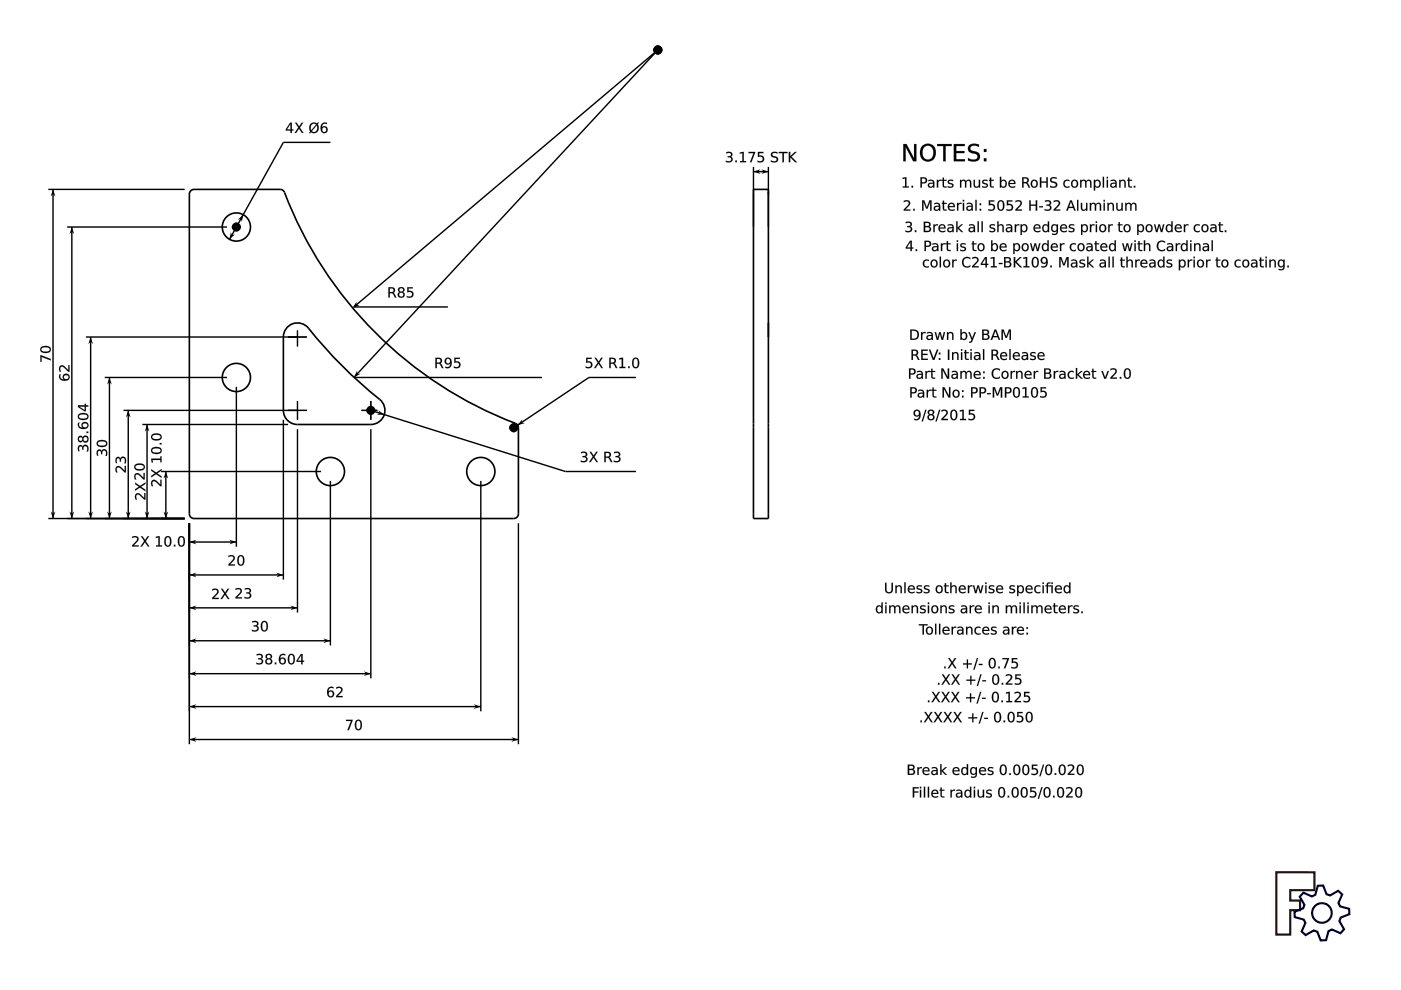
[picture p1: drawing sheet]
<svg xmlns="http://www.w3.org/2000/svg" width="297mm" height="210mm" viewBox="0 0 297 210" stroke-linecap="round" stroke-linejoin="round" font-family="sans-serif">
<path d="M270.6 184.9h8.1v3.8h-5.1v2.2h2v2.1h-2v5.1h-3z" fill="none" stroke="#370700" stroke-width=".45"/>
<g fill="none" stroke="#000137" stroke-width=".45">
<path d="M276.3 189.3l1.9 .8 .7-.4 .5-1.9 1.1-.1 .8 1.9 .7 .3 1.7-1 .9 .7-.8 1.9 .3 .7 1.9 .5 .1 1.1-1.9 .7-.2 .8 1 1.7-.8 .9-1.8-.8-.7 .3-.5 1.9-1.2 .1-.7-1.8-.8-.3-1.7 1-.8-.8 .8-1.8-.4-.7-1.9-.6-.1-1.1 1.9-.7 .3-.8-1-1.7z"/>
<circle cx="280.3" cy="193.6" r="2.08"/>
</g>
<g fill="none" stroke="#000" stroke-width=".35">
<path d="M40.4 40.4l.7-.2h18.3a1 1 0 0 1 .9 .6 85 85 0 0 0 49.2 49.1l.4 .8v18.2a1 1 0 0 1-1 1h-67.8a1 1 0 0 1-1-1v-67.7zM159.7 40.2h3.2v69.7h-3.2zM162.9 40.8v.4M61 69.3a2.99 2.99 0 0 1 4.4 .3 99.8 99.8 0 0 0 15.5 15.5 2.99 2.99 0 0 1 .4 3.2 2.99 2.99 0 0 1-2.7 1.7h-15.5a2.99 2.99 0 0 1-3-3v-15.5a2.99 2.99 0 0 1 .9-2.2zM162.9 68.5v3"/>
<circle cx="50.1" cy="48.1" r="2.99"/>
<circle cx="50.1" cy="80" r="2.99"/>
<circle cx="70" cy="100" r="2.99"/>
<circle cx="101.9" cy="100" r="2.99"/>
</g>
<g fill="#000">
<path d="M138.5 10.6a1 1 0 0 1 2 0 1 1 0 0 1-2 0zM159.7 36.4l1.5-.5-.5 .5 .5 .5zM161.4 35.9l1.5 .5-1.5 .5 .5-.5zM11.2 40.2l.5 1.5-.5-.5-.5 .5zM15.2 48.1l.5 1.5-.5-.5-.5 .5zM49 49.2l.1 .7 .7-.2-1.1 1zM49.2 48.1a.98 .98 0 0 1 1.9 0 .98 .98 0 0 1-1.9 0zM50.4 46.6l1.2-1.1-.3 1.6-.2-.7zM19.2 71.5l.5 1.5-.5-.5-.5 .5zM63.1 70.1v1.4zM63.1 71.5h2zM63.1 71.5v1.9z"/>
<path d="M61.1 71.5h2zM75.6 63.9l-.1 .8h.7l-1.4 .6zM23.2 80l.5 1.5-.5-.5-.5 .5zM27.2 87l.5 1.5-.5-.5-.5 .5zM31.2 90l.5 1.5-.5-.5-.5 .5zM35.2 100l.5 1.5-.5-.5-.5 .5zM63.1 85v2zM61.1 87h2zM63.1 87v2zM63.1 87h2zM75.7 78.6v.7l.7-.1-1.3 .8zM78.6 85v2z"/>
<path d="M76.6 87h2zM78.6 87v2zM78.6 87h1.4zM77.7 87a.98 .98 0 0 1 1.9 0 .98 .98 0 0 1-1.9 0zM80.2 87l1.3 .9h-1.6l.6-.3zM110.7 88.9l-.1 .7 .7 .1-1.6 .4zM108 90.7a.98 .98 0 0 1 1.9 0 .98 .98 0 0 1-1.9 0zM10.7 108.4l.5 .5 .5-.5-.5 1.5zM14.7 108.4l.5 .5 .5-.5-.5 1.5zM18.7 108.4l.5 .5 .5-.5-.5 1.5zM22.7 108.4l.5 .5 .5-.5-.5 1.5zM26.7 108.4l.5 .5 .5-.5-.5 1.5z"/>
<path d="M30.7 108.4l.5 .5 .5-.5-.5 1.5zM34.7 108.4l.5 .5 .5-.5-.5 1.5zM40.1 114.9l1.5-.5-.5 .5 .5 .5zM48.6 114.4l1.5 .5-1.5 .5 .5-.5zM40.1 121.9l1.5-.5-.5 .5 .5 .5zM40.1 128.9l1.5-.5-.5 .5 .5 .5zM40.1 135.9l1.5-.5-.5 .5 .5 .5zM58.6 121.4l1.5 .5-1.5 .5 .5-.5zM61.6 128.4l1.5 .5-1.5 .5 .5-.5zM68.6 135.4l1.4 .5-1.4 .5 .5-.5zM40.1 142.8l1.5-.5-.5 .5 .5 .5zM40.1 149.8l1.5-.5-.5 .5 .5 .5z"/>
<path d="M40.1 156.8l1.5-.5-.5 .5 .5 .5zM77.1 142.3l1.5 .5-1.5 .5 .5-.5zM100.4 149.3l1.5 .5-1.5 .5 .5-.5zM108.4 156.3l1.5 .5-1.5 .5 .5-.5z"/>
<path d="M61.6 26.3l-.8 1.1h.8zM61.5 26h.4v1.4h.3v.3h-.3v.5h-.3v-.5h-1v-.3zM62.6 26h.3l.5 .8 .6-.8h.3l-.7 1.1 .7 1.1h-.3l-.6-.9-.6 .9h-.3l.7-1.2zM67.2 26.6l-1.1 1.2a.77 .77 0 0 0 1 0 .77 .77 0 0 0 .1-1zM66.1 26.5l-.2 .6 .1 .5 1-1.2-.4-.2zM65.8 26.3l.8-.3 .6 .2 .2-.3 .2 .1-.3 .3a1.1 1.1 0 0 1 .1 1.5 1.1 1.1 0 0 1-1.5 .2l-.2 .3-.2-.1 .3-.3-.2-.8zM68.3 27.5a.5 .5 0 0 0 1 0 .5 .5 0 0 0-1 0zM68.2 26.3l.7-.3 .4 .1v.2a.69 .69 0 0 0-.7 0 .69 .69 0 0 0-.3 .7 .72 .72 0 0 1 1.1 .1 .72 .72 0 0 1-.4 1.1 .72 .72 0 0 1-.9-.5l-.1-.9z"/>
<path d="M61.6 26.3l-.7 1.1h.7zM61.6 26.2v1.2h-.8zM61.5 26h.4v1.4h.3v.3h-.3v.5h-.3v-.5h-1v-.3zM61.5 26l-.9 1.4v.3h1v.5h.3v-.5h.3v-.3h-.3v-1.4zM62.5 26h.4l.5 .8 .6-.8h.3l-.7 1.1 .8 1.1h-.4l-.6-.9-.6 .9h-.4l.8-1.2zM62.6 26l.7 1-.8 1.2h.3l.6-1 .6 1h.3l-.7-1.1 .7-1.1h-.3l-.6 .9-.5-.9zM67.1 26.6l-1 1.2a.78 .78 0 0 0 1-.1 .78 .78 0 0 0 .1-1zM67.2 26.5v.1a.86 .86 0 0 1 0 1 .86 .86 0 0 1-1 .3l-.1-.1zM66.1 26.5l-.2 .6 .1 .5 1-1.2a.67 .67 0 0 0-.9 .1zM66 26.4a.65 .65 0 0 1 1 0l-1 1.3a1.26 1.26 0 0 1 0-1.3zM65.8 26.3a1 1 0 0 1 1.4-.1l.2-.3 .2 .1-.2 .3a1.12 1.12 0 0 1 0 1.5 1.12 1.12 0 0 1-1.5 .2l-.2 .3-.2-.1 .3-.3-.3-.8zM65.8 26.3a1.4 1.4 0 0 0 0 1.6l-.3 .3 .2 .1 .2-.3a1.1 1.1 0 0 0 1.5-.2 1.1 1.1 0 0 0-.1-1.5l.3-.3-.2-.1-.2 .3a1.05 1.05 0 0 0-1.4 .1zM68.3 27.5a.47 .47 0 0 0 .9 0 .47 .47 0 0 0-.9 0zM68.2 27.5a.5 .5 0 0 1 1 0 .5 .5 0 0 1-1 0zM68.2 26.3a.98 .98 0 0 1 1.1-.2v.2a.67 .67 0 0 0-.7 0 .67 .67 0 0 0-.3 .7 .66 .66 0 0 1 1-.1 .77 .77 0 0 1-.3 1.3 .77 .77 0 0 1-1-.8v-.6zM68.2 26.3a1.1 1.1 0 0 0-.3 1.2 1.1 1.1 0 0 0 1 .7 .71 .71 0 0 0 .5-1.1 .71 .71 0 0 0-1.2 0 .7 .7 0 0 1 .3-.8 .7 .7 0 0 1 .8 0v-.2l-.4-.1z"/>
<path d="M154 32.3a.75 .75 0 0 1 .9-.1 .75 .75 0 0 1 .3 .8l-.3 .2a.67 .67 0 0 1 .4 .9 .67 .67 0 0 1-1 .3l-.4-.1v-.3a.64 .64 0 0 0 .7 .2 .64 .64 0 0 0 .4-.6l-.3-.2h-.4v-.3h.2a.36 .36 0 0 0 .5-.3 .36 .36 0 0 0-.5-.4l-.5 .1zM155.9 34h.3v.4h-.3zM156.9 32.3l.8-.1v1.9h.5v.3h-1.3v-.3h.5v-1.6l-.5 .1zM158.7 32.2h1.4l-.8 2.2h-.3l.8-1.9h-1.1zM160.7 32.2h1.2v.3h-.9v.5a.78 .78 0 0 1 1 .8 .78 .78 0 0 1-1.1 .6l-.3-.1v-.3a.57 .57 0 0 0 .9 .1 .57 .57 0 0 0-.1-.9l-.7 .1zM163.6 32.3l.9-.1 .3 .1v.3a.65 .65 0 0 0-1 .3v.1a1.17 1.17 0 0 1 1.2 .8 .99 .99 0 0 1-1.5 .5v-.3a.78 .78 0 0 0 1.2-.2l-.1-.2a1.06 1.06 0 0 1-1.1-1zM165.1 32.2h1.9v.3h-.8v1.9h-.3v-1.9h-.8zM167.2 32.2h.3v.9l1-.9h.4l-1.1 1 1.2 1.2h-.4l-1.1-1.1v1.1h-.3z"/>
<path d="M154 32.3a.76 .76 0 0 1 .9-.1 .76 .76 0 0 1 .3 .9l-.3 .1a.59 .59 0 0 1 .5 .6 .59 .59 0 0 1-.4 .6h-.3a.53 .53 0 0 1-.8-.4 .78 .78 0 0 0 1.1-.2l-.1-.3-.6-.1v-.3h.2a.34 .34 0 0 0 .5-.3 .34 .34 0 0 0-.5-.4l-.5 .2zM154 32.3v.2a.72 .72 0 0 1 1 .3l-.1 .2-.6 .1v.3a.5 .5 0 0 1 .8 .3 .5 .5 0 0 1-.8 .5l-.4-.2v.3a.81 .81 0 0 0 1 .1 .81 .81 0 0 0 .3-1l-.4-.2a.56 .56 0 0 0 .4-.7 .56 .56 0 0 0-.8-.3zM155.9 34h.3v.4h-.3zM155.9 34v.4h.3v-.4zM156.9 32.3l.8-.1v1.9h.5v.3h-1.3v-.3h.5v-1.6l-.5 .1zM156.9 32.3v.3l.5-.1v1.7l-.5-.1v.3h1.3v-.3l-.5 .1v-2zM158.7 32.2h1.4l-.8 2.2h-.3l.8-1.9h-1.1zM158.7 32.2v.3h1.1l-.8 1.9h.3l.8-2.2zM160.7 32.2h1.2v.3h-.9v.5a.79 .79 0 0 1 1.1 .8 .79 .79 0 0 1-1.2 .6h-.3v-.4a.56 .56 0 0 0 .8 .1 .56 .56 0 0 0 0-.8h-.7zM160.7 32.2v1.1a.59 .59 0 0 1 .8 0 .59 .59 0 0 1 .1 .8 .59 .59 0 0 1-.9 0l-.1-.1v.3a.84 .84 0 0 0 1.1 0 .84 .84 0 0 0 .1-1.1l-.4-.2h-.4v-.5h.9v-.3zM163.6 32.3l.4-.1a.55 .55 0 0 1 .9 .4 .65 .65 0 0 0-1.1 .3l.5 .2a.69 .69 0 0 1 .7 .9 .69 .69 0 0 1-1 .4l-.6-.1v-.3a.82 .82 0 0 0 1.3-.2l-.1-.2-.4-.2a.65 .65 0 0 1-.7-.3 .65 .65 0 0 1 .1-.8zM163.7 32.4a.58 .58 0 0 0-.2 .6 .58 .58 0 0 0 .6 .4 .46 .46 0 0 1 .6 .5 .46 .46 0 0 1-.7 .3l-.5-.2v.3a.92 .92 0 0 0 1.4-.7l-.2-.3-.9-.3a.46 .46 0 0 1 .1-.6 .46 .46 0 0 1 .6 0l.3 .2v-.3l-.6-.1zM165.1 32.2h1.9v.3h-.8v1.9h-.3v-1.9h-.8zM165.1 32.2v.3h.8v1.9h.3v-1.9h.8v-.3zM167.2 32.2h.4v.9l.9-.9h.4l-1.1 1 1.2 1.2h-.4l-1.1-1.1 .1 1.1h-.4zM167.2 32.2v2.2h.3v-1.1l1.1 1.1h.4l-1.2-1.2 1.1-1h-.4l-1 1v-1z"/>
<path d="M191.4 37.7l.8-.1v1.9h.5v.3h-1.3v-.3h.5v-1.6l-.5 .1zM193.3 39.4h.3v.4h-.3zM195.5 37.8v.9h.3a.41 .41 0 0 0 .5-.5 .41 .41 0 0 0-.5-.4zM195.2 37.6h.6a.66 .66 0 0 1 .8 .6 .66 .66 0 0 1-.8 .7h-.3v.9h-.3zM197.1 39l-.1 .1a.44 .44 0 0 0 .5 .5 .44 .44 0 0 0 .3-.7zM196.8 38.2a.79 .79 0 0 1 1.3 .6v1h-.3v-.3a.58 .58 0 0 1-.7 .3 .58 .58 0 0 1-.3-.7 .58 .58 0 0 1 .7-.4h.3a.57 .57 0 0 0-.4-.4 .57 .57 0 0 0-.6 .2zM198.6 38.1h.3v.3l.2-.2 .5-.1v.3a.48 .48 0 0 0-.5 0 .48 .48 0 0 0-.2 .5v.9h-.3zM199.9 37.7h.2v.4h.6v.2h-.6l.1 1.1 .5 .1v.3l-.6-.1-.2-.1v-1.3h-.2v-.2h.2zM201.1 38.2l.9-.1 .1 .3a.44 .44 0 0 0-.5-.1 .44 .44 0 0 0-.3 .4 .8 .8 0 0 1 .8 .8 1.07 1.07 0 0 1-1.2 .2v-.3a.58 .58 0 0 0 1-.2h-.1a.66 .66 0 0 1-.6-.3 .66 .66 0 0 1-.1-.7zM203.5 38.1h.3v.3a.56 .56 0 0 1 .5-.3 .56 .56 0 0 1 .5 .3 .58 .58 0 0 1 .7-.3 .58 .58 0 0 1 .4 .7v1h-.2v-1a.41 .41 0 0 0-.5-.5 .41 .41 0 0 0-.3 .5v1h-.3v-1a.41 .41 0 0 0-.4-.5 .41 .41 0 0 0-.4 .5v1h-.3zM206.4 38.1h.3v1a.42 .42 0 0 0 .4 .5 .42 .42 0 0 0 .4-.5v-1h.3v1.7h-.3v-.3a.59 .59 0 0 1-.7 .3 .59 .59 0 0 1-.4-.7zM208.4 38.2l.9-.1 .1 .3a.44 .44 0 0 0-.5-.1 .44 .44 0 0 0-.3 .4 .8 .8 0 0 1 .8 .8 1.07 1.07 0 0 1-1.2 .2v-.3a.58 .58 0 0 0 1-.2h-.1a.66 .66 0 0 1-.7-.3 .66 .66 0 0 1 0-.7zM209.9 37.7h.3v.4h.5v.2h-.5v1.1l.5 .1v.3l-.6-.1-.2-.1v-1.3h-.2v-.2h.2zM212.4 38.5a.58 .58 0 0 0-.1 .8 .58 .58 0 0 0 .8 .1 .58 .58 0 0 0 .1-.8 .58 .58 0 0 0-.8-.1zM212 37.5h.3v.9a.71 .71 0 0 1 .9-.2 .71 .71 0 0 1 .2 1 .64 .64 0 0 1-.4 .6 .64 .64 0 0 1-.7-.3v.3h-.3zM214 38.3a.76 .76 0 0 1 .9-.1 .76 .76 0 0 1 .4 .8h-1.2a.7 .7 0 0 0 1.1 .4v.3a.92 .92 0 0 1-1.2-.1 .92 .92 0 0 1 0-1.3zM214.2 38.4l-.1 .4h.9l-.2-.4zM216.7 37.6h.7a.61 .61 0 0 1 .7 .4 .61 .61 0 0 1-.3 .7l.6 1.1h-.3l-.4-.8-.4-.2h-.3v1h-.3zM217 37.8v.8h.4a.39 .39 0 0 0 .4-.4 .39 .39 0 0 0-.4-.4zM218.9 38.5a.58 .58 0 0 0 0 .8 .58 .58 0 0 0 .7 .1 .58 .58 0 0 0 .1-.8 .58 .58 0 0 0-.8-.1zM218.5 38.9a.82 .82 0 0 1 1.6 0 .82 .82 0 0 1-1.6 0zM220.5 37.6h.3v.9h1.1v-.9h.2v2.2h-.2v-1.1h-1.1v1.1h-.3zM222.8 37.7l.9-.1 .3 .1v.2a.65 .65 0 0 0-1.1 .4l.1 .1a1.17 1.17 0 0 1 1.2 .8 .99 .99 0 0 1-1.6 .5v-.3a.78 .78 0 0 0 1.3-.2l-.1-.3a1.06 1.06 0 0 1-1.1-.9zM225.7 38.3l.7-.2 .3 .1v.2a.63 .63 0 0 0-.8 .1 .63 .63 0 0 0 0 .9 .63 .63 0 0 0 .8 .1v.2a.88 .88 0 0 1-1.1-.2 .88 .88 0 0 1 .1-1.2zM227.5 38.5a.58 .58 0 0 0-.1 .8 .58 .58 0 0 0 .8 .1 .58 .58 0 0 0 .1-.8 .58 .58 0 0 0-.8-.1zM227 38.9a.85 .85 0 0 1 1.7 0 .85 .85 0 0 1-1.7 0zM229 38.1h.3v.3a.56 .56 0 0 1 .5-.3 .56 .56 0 0 1 .5 .3 .58 .58 0 0 1 .7-.3 .58 .58 0 0 1 .4 .7v1h-.3v-1a.41 .41 0 0 0-.4-.5 .41 .41 0 0 0-.4 .5v1h-.2v-1a.41 .41 0 0 0-.5-.5 .41 .41 0 0 0-.3 .5v1h-.3zM231.9 38.1h.3v.3a.71 .71 0 0 1 1-.2 .71 .71 0 0 1 .2 1 .64 .64 0 0 1-.5 .6 .64 .64 0 0 1-.7-.3v.9h-.3zM232.3 38.5a.58 .58 0 0 0-.1 .8 .58 .58 0 0 0 .8 .1 .58 .58 0 0 0 .1-.8 .58 .58 0 0 0-.8-.1zM233.8 37.5h.3v2.3h-.3zM234.6 38.1h.3v1.7h-.3zM234.6 37.5h.3v.3h-.3zM235.8 39l-.1 .1a.44 .44 0 0 0 .5 .5 .44 .44 0 0 0 .3-.7zM235.5 38.2a.79 .79 0 0 1 1.3 .6v1h-.3v-.3a.58 .58 0 0 1-.7 .3 .58 .58 0 0 1-.4-.7 .58 .58 0 0 1 .7-.4h.4a.57 .57 0 0 0-.4-.4 .57 .57 0 0 0-.6 .2zM237.3 38.1h.3v.3a.59 .59 0 0 1 .7-.3 .59 .59 0 0 1 .4 .7v1h-.3v-1a.42 .42 0 0 0-.4-.5 .42 .42 0 0 0-.4 .5v1h-.3zM239.2 37.7h.3v.4h.5v.2h-.5v1.1l.5 .1v.3l-.6-.1-.2-.1v-1.3h-.2v-.2h.2zM240.4 39.4h.3v.4h-.3z"/>
<path d="M191.4 37.7l.8-.1v1.9h.5v.3h-1.3v-.3h.5v-1.6l-.5 .1zM191.4 37.7v.3l.5-.2v1.7h-.5v.3h1.3v-.3h-.5v-1.9zM193.3 39.4h.3v.4h-.3zM193.3 39.4v.4h.3v-.4zM195.5 37.8v.9l.3-.1a.4 .4 0 0 0 .4-.4 .4 .4 0 0 0-.4-.4zM195.4 37.8h.4a.43 .43 0 0 1 .5 .4 .43 .43 0 0 1-.5 .5h-.4zM195.1 37.6h.7a.67 .67 0 0 1 .8 .6 .67 .67 0 0 1-.8 .7h-.3v.9h-.4zM195.2 37.6v2.2h.3l-.1-.9a.74 .74 0 0 0 1-.2 .74 .74 0 0 0 0-.9zM197.1 39l-.1 .1a.42 .42 0 0 0 .5 .5 .42 .42 0 0 0 .3-.7zM197.1 39l.7-.1a.46 .46 0 0 1-.2 .6 .46 .46 0 0 1-.6-.2zM196.8 38.2a.81 .81 0 0 1 1.3 .6v1h-.3v-.3a.59 .59 0 0 1-.7 .3 .59 .59 0 0 1-.4-.7 .59 .59 0 0 1 .8-.4h.3a.58 .58 0 0 0-.4-.4 .58 .58 0 0 0-.6 .2zM196.8 38.2v.3a.61 .61 0 0 1 1 .3 .73 .73 0 0 0-.7 0 .73 .73 0 0 0-.3 .7 .62 .62 0 0 0 1 0v.3h.3a1.81 1.81 0 0 0-.2-1.5l-.5-.2zM198.6 38.1h.3v.3l.2-.2 .5-.1v.3a.47 .47 0 0 0-.5 0 .47 .47 0 0 0-.2 .5v.9h-.3zM198.6 38.1v1.7h.3v-.9a.47 .47 0 0 1 .2-.5 .47 .47 0 0 1 .5 0v-.3l-.5 .1-.2 .2v-.3zM199.9 37.7h.3l-.1 .4h.6v.3h-.6l.1 1 .5 .1v.3a.61 .61 0 0 1-.8-.6v-.9l-.2 .1v-.3h.2zM199.9 37.7v.4h-.2v.2h.2v1.2l.8 .3v-.3h-.5l-.1-.3v-.9h.6v-.2h-.6v-.4zM201.1 38.2l.3-.1a.45 .45 0 0 1 .5-.1 .45 .45 0 0 1 .2 .5v-.1a.43 .43 0 0 0-.5-.1 .43 .43 0 0 0-.3 .4l.3 .1a.54 .54 0 0 1 .6 .7 .54 .54 0 0 1-.8 .3l-.5-.1v-.3a.57 .57 0 0 0 1-.2l-.9-.3-.1-.3zM201.1 38.2a.47 .47 0 0 0-.1 .6 .47 .47 0 0 0 .5 .2l.3 .2a.37 .37 0 0 1-.1 .4 .37 .37 0 0 1-.5 0l-.3-.2v.3a.75 .75 0 0 0 1.2-.6l-.9-.4a.55 .55 0 0 1 .9-.3v-.2zM203.5 38.1h.3v.3a.56 .56 0 0 1 .5-.3 .56 .56 0 0 1 .5 .3 .59 .59 0 0 1 .7-.3 .59 .59 0 0 1 .4 .7v1h-.3v-1a.39 .39 0 0 0-.4-.5 .39 .39 0 0 0-.3 .5v1h-.3v-1a.39 .39 0 0 0-.4-.5 .39 .39 0 0 0-.4 .5v1h-.3zM203.5 38.1v1.7h.3v-1a.42 .42 0 0 1 .4-.5 .42 .42 0 0 1 .4 .5v1h.3v-1a.42 .42 0 0 1 .3-.5 .42 .42 0 0 1 .5 .5v1h.2v-1a.57 .57 0 0 0-.4-.7 .57 .57 0 0 0-.7 .4 .55 .55 0 0 0-.5-.4 .55 .55 0 0 0-.5 .3v-.3zM206.4 38.1h.3v1a.41 .41 0 0 0 .4 .5 .41 .41 0 0 0 .4-.5v-1h.3v1.7h-.3v-.3a.6 .6 0 0 1-.7 .3 .6 .6 0 0 1-.4-.7zM206.4 38.1v1a.58 .58 0 0 0 .4 .7 .58 .58 0 0 0 .7-.3v.3h.3v-1.7h-.3v1a.44 .44 0 0 1-.4 .5 .44 .44 0 0 1-.4-.5v-1zM208.4 38.2l.3-.1a.45 .45 0 0 1 .4-.1 .45 .45 0 0 1 .3 .5v-.1a.43 .43 0 0 0-.5-.1 .43 .43 0 0 0-.3 .4l.3 .1a.54 .54 0 0 1 .6 .7 .54 .54 0 0 1-.8 .3l-.5-.1v-.3a.57 .57 0 0 0 1-.2l-.9-.3-.1-.3zM208.4 38.2a.47 .47 0 0 0-.1 .6 .47 .47 0 0 0 .5 .2l.3 .2a.37 .37 0 0 1-.1 .4 .37 .37 0 0 1-.5 0l-.3-.2v.3a.75 .75 0 0 0 1.2-.6l-.9-.4a.55 .55 0 0 1 .9-.3v-.2zM209.9 37.7h.3v.4h.5v.3h-.5v1l.5 .1v.3a.61 .61 0 0 1-.8-.6v-.9l-.2 .1v-.3h.2zM209.9 37.7v.4h-.2v.2h.2v1.2l.8 .3v-.3h-.5l-.1-.3v-.9h.6v-.2h-.6l.1-.4zM212.4 38.5a.56 .56 0 0 0-.1 .7 .56 .56 0 0 0 .8 .2 .56 .56 0 0 0 0-.7 .56 .56 0 0 0-.7-.2zM212.4 38.5a.6 .6 0 0 1 .8 .2 .6 .6 0 0 1-.3 .9 .64 .64 0 0 1-.6-.4 .64 .64 0 0 1 .1-.7zM212 37.5h.3v.9a.62 .62 0 0 1 .6-.3 .62 .62 0 0 1 .5 .4 .79 .79 0 0 1 0 1 .79 .79 0 0 1-1 .2l-.1-.2v.3h-.3zM212 37.5v2.3h.3v-.3a.7 .7 0 0 0 .9 .2 .7 .7 0 0 0 .2-1 .62 .62 0 0 0-.5-.6 .62 .62 0 0 0-.6 .3v-.9zM214 38.3a.76 .76 0 0 1 .9-.1 .76 .76 0 0 1 .4 .8h-1.2a.69 .69 0 0 0 .4 .6 .69 .69 0 0 0 .7-.2 .54 .54 0 0 1-.8 .4 .91 .91 0 0 1-.4-1.5zM214 38.3a.91 .91 0 0 0 0 1.3 .91 .91 0 0 0 1.2 .1v-.3a.71 .71 0 0 1-.7 .2 .71 .71 0 0 1-.5-.6h1.3a.74 .74 0 0 0-.4-.8 .74 .74 0 0 0-.9 .1zM214.2 38.5l-.1 .3h.9l-.2-.4zM214.2 38.4a.47 .47 0 0 1 .6-.1 .47 .47 0 0 1 .2 .5h-.9zM216.7 37.6h.7a.62 .62 0 0 1 .7 .4 .62 .62 0 0 1-.3 .8l.6 1h-.3l-.5-.9-.6-.1v1h-.3zM216.7 37.6v2.2h.3v-1l.6 .1 .5 .9h.3l-.7-1.1a.59 .59 0 0 0 .4-.7 .59 .59 0 0 0-.7-.4zM217 37.8v.8h.4a.37 .37 0 0 0 .4-.4 .37 .37 0 0 0-.4-.4zM217 37.8h.4a.4 .4 0 0 1 .4 .4 .4 .4 0 0 1-.4 .4h-.4zM219 38.5a.56 .56 0 0 0-.1 .8 .56 .56 0 0 0 .7 .1 .56 .56 0 0 0 .1-.8 .56 .56 0 0 0-.7-.1zM218.9 38.5a.6 .6 0 0 1 .9 .2 .6 .6 0 0 1-.3 .9 .63 .63 0 0 1-.7-.4 .63 .63 0 0 1 .1-.7zM218.4 38.9a.85 .85 0 0 1 1.7 0 .85 .85 0 0 1-1.7 0zM218.5 38.9a.81 .81 0 0 0 1.6 0 .81 .81 0 0 0-1.6 0zM220.5 37.6h.3v.9h1.1l-.1-.9h.4v2.2h-.4v-1.1h-1v1.1h-.3zM220.5 37.6v2.2h.3v-1.1h1.1v1.1h.2v-2.2h-.2v.9h-1.1v-.9zM222.8 37.7l.4-.1a.55 .55 0 0 1 .8 .4 .65 .65 0 0 0-1 .3l.5 .2a.69 .69 0 0 1 .7 .9 .69 .69 0 0 1-1 .4l-.6-.1v-.4a.82 .82 0 0 0 1.2-.1l-.1-.3-.3-.1a.65 .65 0 0 1-.7-.3 .65 .65 0 0 1 .1-.8zM222.8 37.7a.58 .58 0 0 0-.1 .7 .58 .58 0 0 0 .6 .4 .46 .46 0 0 1 .6 .4 .46 .46 0 0 1-.7 .4l-.6-.2v.3a.92 .92 0 0 0 1.5-.7l-.2-.3-.9-.3a.46 .46 0 0 1 .1-.6 .46 .46 0 0 1 .6 0l.3 .1v-.2l-.6-.1zM225.6 38.3a.99 .99 0 0 1 1.1-.1v.3a.62 .62 0 0 0-.8 0 .62 .62 0 0 0 0 .9 .62 .62 0 0 0 .8 0v.1a.45 .45 0 0 1-.2 .4 .45 .45 0 0 1-.5-.1 .93 .93 0 0 1-.4-1.5zM225.7 38.3a.87 .87 0 0 0-.1 1.2 .87 .87 0 0 0 1.1 .2v-.2a.64 .64 0 0 1-.8-.1 .64 .64 0 0 1 0-.9 .64 .64 0 0 1 .8-.1v-.2l-.3-.1zM227.5 38.5a.56 .56 0 0 0-.1 .8 .56 .56 0 0 0 .8 .1 .56 .56 0 0 0 .1-.8 .56 .56 0 0 0-.8-.1zM227.5 38.5a.6 .6 0 0 1 .8 .2 .6 .6 0 0 1-.3 .9 .63 .63 0 0 1-.6-.4 .63 .63 0 0 1 .1-.7zM227 38.9a.85 .85 0 0 1 1.7 0 .85 .85 0 0 1-1.7 0zM227 38.9a.81 .81 0 0 0 1.6 0 .81 .81 0 0 0-1.6 0zM229 38.1h.3v.3a.56 .56 0 0 1 .5-.3 .56 .56 0 0 1 .5 .3 .59 .59 0 0 1 .7-.3 .59 .59 0 0 1 .4 .7v1h-.3v-1a.39 .39 0 0 0-.4-.5 .39 .39 0 0 0-.3 .5v1h-.3v-1a.39 .39 0 0 0-.5-.5 .39 .39 0 0 0-.3 .5v1h-.3zM229 38.1v1.7h.3v-1a.42 .42 0 0 1 .3-.5 .42 .42 0 0 1 .5 .5v1h.2v-1a.42 .42 0 0 1 .4-.5 .42 .42 0 0 1 .4 .5v1h.3v-1a.57 .57 0 0 0-.4-.7 .57 .57 0 0 0-.7 .4 .55 .55 0 0 0-.5-.4 .55 .55 0 0 0-.5 .3v-.3zM231.9 38.1h.3v.3a.62 .62 0 0 1 .6-.3 .62 .62 0 0 1 .5 .4 .79 .79 0 0 1 0 1 .79 .79 0 0 1-1 .2l-.1-.2v.9h-.3zM231.9 38.1v2.3h.3v-.9a.7 .7 0 0 0 .9 .2 .7 .7 0 0 0 .2-1 .62 .62 0 0 0-.4-.6 .62 .62 0 0 0-.7 .3v-.3zM232.3 38.5a.56 .56 0 0 0-.1 .7 .56 .56 0 0 0 .8 .2 .56 .56 0 0 0 .1-.7 .56 .56 0 0 0-.8-.2zM232.3 38.5a.6 .6 0 0 1 .8 .2 .6 .6 0 0 1-.3 .9 .64 .64 0 0 1-.6-.4 .64 .64 0 0 1 .1-.7zM233.8 37.5h.3v2.3h-.3zM233.8 37.5v2.3h.3v-2.3zM234.6 38.1h.3v1.7h-.3zM234.6 38.1v1.7h.3v-1.7zM234.6 37.5h.3v.4h-.3zM234.6 37.5v.3h.3v-.3zM235.8 39l-.1 .1a.42 .42 0 0 0 .5 .5 .42 .42 0 0 0 .3-.7zM235.8 39l.7-.1a.46 .46 0 0 1-.3 .6 .46 .46 0 0 1-.6-.2zM235.5 38.2a.81 .81 0 0 1 1.3 .6v1h-.3v-.3a.59 .59 0 0 1-.8 .3 .59 .59 0 0 1-.3-.7 .59 .59 0 0 1 .7-.4h.4a.58 .58 0 0 0-.4-.4 .58 .58 0 0 0-.6 .2zM235.5 38.2v.3a.61 .61 0 0 1 1 .3 .73 .73 0 0 0-.8 0 .73 .73 0 0 0-.3 .7 .62 .62 0 0 0 1.1 0v.3h.2a1.81 1.81 0 0 0-.1-1.5l-.5-.2zM237.3 38.1h.3v.3a.6 .6 0 0 1 .7-.3 .6 .6 0 0 1 .4 .7v1h-.3v-1a.41 .41 0 0 0-.4-.5 .41 .41 0 0 0-.4 .5v1h-.3zM237.3 38.1v1.7h.3v-1a.44 .44 0 0 1 .4-.5 .44 .44 0 0 1 .4 .5v1h.3v-1a.58 .58 0 0 0-.4-.7 .58 .58 0 0 0-.7 .3v-.3zM239.2 37.7h.3v.4h.5v.3h-.5v1l.5 .1v.3a.61 .61 0 0 1-.8-.6v-.9l-.2 .1v-.3h.2zM239.2 37.7v.4h-.2v.2h.2l.1 1.2 .7 .3v-.3h-.5l-.1-.3v-.9h.6v-.2h-.6l.1-.4zM240.4 39.4h.3v.4h-.3zM240.4 39.4v.4h.3v-.4z"/>
<path d="M191.5 30.5h.7l1.6 3.1v-3.1h.5v3.7h-.7l-1.6-3.1v3.1h-.5zM196.1 31.1a1.69 1.69 0 0 0 .4 2.7 1.32 1.32 0 0 0 1.4-1.8 1.14 1.14 0 0 0-.6-1 1.14 1.14 0 0 0-1.2 .1zM195.5 31a1.73 1.73 0 0 1 2.2-.3 1.73 1.73 0 0 1 .7 2.1 1.71 1.71 0 0 1-2.1 1.4 1.71 1.71 0 0 1-1.2-2.2zM198.7 30.5h3.1v.5h-1.3v3.2h-.5v-3.2h-1.3zM202.2 30.5h2.3v.5h-1.8v1h1.8v.4h-1.8v1.4h1.9v.4h-2.4zM205.6 30.8a2.35 2.35 0 0 1 2-.1v.4h-.2a1.29 1.29 0 0 0-1.7 .2l.1 .4 .2 .2a1.75 1.75 0 0 1 1.8 1.3 1.46 1.46 0 0 1-2.2 .9l-.4-.1v-.5a1.51 1.51 0 0 0 2-.1 .78 .78 0 0 0-.9-.9 1 1 0 0 1-1-.6 1 1 0 0 1 .3-1.1zM208.6 33.6h.5v.6h-.5zM208.6 31.6h.5v.6h-.5z"/>
<path d="M191.5 30.5h.7l1.6 3.1v-3.1h.5v3.7h-.7l-1.6-3.1v3.1h-.5zM191.5 30.5v3.7h.5v-3.2l1.6 3.2h.7v-3.7h-.5v3.2l-1.6-3.2zM195.9 31.3a1.72 1.72 0 0 0 .5 2.5 1.38 1.38 0 0 0 1.4-2 1.08 1.08 0 0 0-.8-.9 1.08 1.08 0 0 0-1.1 .4zM196 31.1a1.21 1.21 0 0 1 1.4 0 1.21 1.21 0 0 1 .5 1.3 1.22 1.22 0 0 1-1.2 1.5 1.22 1.22 0 0 1-1.2-1.5l.1-.7zM195.5 31a1.76 1.76 0 0 1 2.2-.3 1.76 1.76 0 0 1 .7 2.1 1.74 1.74 0 0 1-2.1 1.4 1.74 1.74 0 0 1-1.2-2.2zM195.5 31a1.89 1.89 0 0 0-.3 2.1 1.89 1.89 0 0 0 1.9 1.1 1.9 1.9 0 0 0 1.3-2 1.9 1.9 0 0 0-1.7-1.7l-.6 .1zM198.7 30.5h3.1v.5h-1.3v3.2h-.5v-3.2h-1.3zM198.7 30.5v.5l1.3-.1v3.3h.5v-3.3l1.3 .1v-.5zM202.2 30.5h2.4v.5h-1.9v1h1.8v.5l-1.8-.1v1.4l1.9-.1v.5h-2.4zM202.2 30.5v3.7h2.4v-.4h-1.9v-1.4h1.8v-.4l-1.8 .1v-1.2l1.8 .1v-.5zM205.5 30.7a2.35 2.35 0 0 1 2.1 0v.5l-.2-.1a1.27 1.27 0 0 0-1.6 .2 .75 .75 0 0 0 .9 .8 1.11 1.11 0 0 1 1.1 1.3 1.11 1.11 0 0 1-1.4 .9l-1.2-.3v-.5a1.49 1.49 0 0 0 2-.1v-.5l-.6-.3a1.08 1.08 0 0 1-1.2-.6 1.08 1.08 0 0 1 .1-1.3zM205.6 30.8a.97 .97 0 0 0-.3 1.1 .97 .97 0 0 0 1 .6 .75 .75 0 0 1 1 .7 .75 .75 0 0 1-1.1 .7l-1-.4v.5l.4 .1a1.68 1.68 0 0 0 2.1-.6 1.21 1.21 0 0 0-1.3-1.4v-.1a.62 .62 0 0 1-.7-.7 .62 .62 0 0 1 .9-.4l1 .2v-.4l-.2-.1a2.24 2.24 0 0 0-1.8 .2zM208.6 33.5h.6v.7h-.6zM208.6 33.6v.6h.5v-.6zM208.6 31.6h.6v.6h-.6zM208.6 31.6v.6h.5v-.6z"/>
<path d="M191.6 42.6a.77 .77 0 0 1 1-.1 .77 .77 0 0 1 .3 .9l-.9 1h1v.3h-1.4v-.3l.5-.5a.94 .94 0 0 0 .5-1.1l-.5-.1-.5 .2zM193.6 44.3h.3v.4h-.3zM195.5 42.5h.4l.6 1.5 .6-1.5h.4v2.2h-.3v-2l-.5 1.5h-.3l-.6-1.5v2h-.3zM198.4 43.9l-.1 .1a.44 .44 0 0 0 .5 .5 .44 .44 0 0 0 .3-.7zM198.1 43.1a.79 .79 0 0 1 1.2 .6v1h-.2v-.3a.58 .58 0 0 1-.8 .3 .58 .58 0 0 1-.3-.7 .58 .58 0 0 1 .7-.4h.4a.57 .57 0 0 0-.4-.4 .57 .57 0 0 0-.6 .1zM199.9 42.6h.3v.4h.5v.2h-.5v1.1l.5 .1v.3l-.6-.1-.2-.2v-1.2h-.2v-.2h.2zM201.2 43.2a.76 .76 0 0 1 .9-.1 .76 .76 0 0 1 .4 .8h-1.3a.7 .7 0 0 0 1.2 .4v.3a.92 .92 0 0 1-1.2-.1 .92 .92 0 0 1 0-1.3zM201.4 43.3l-.2 .4h1l-.3-.5zM202.9 43h.3v.3l.2-.2 .5-.1v.3a.48 .48 0 0 0-.5 0 .48 .48 0 0 0-.2 .5v.9h-.3zM204.1 43h.3v1.7h-.3zM204.1 42.4h.3v.3h-.3zM205.3 43.9l-.1 .1a.44 .44 0 0 0 .5 .5 .44 .44 0 0 0 .3-.7zM205 43.1a.79 .79 0 0 1 1.3 .6v1h-.3v-.3a.58 .58 0 0 1-.7 .3 .58 .58 0 0 1-.4-.7 .58 .58 0 0 1 .7-.4h.4a.57 .57 0 0 0-.4-.4 .57 .57 0 0 0-.6 .1zM206.8 42.4h.3v2.3h-.3zM207.7 44.3h.3v.4h-.3zM207.7 43.1h.3v.4h-.3zM209.7 42.5h1.1v.2h-.9v.6a.78 .78 0 0 1 1.1 .7 .78 .78 0 0 1-1.1 .7l-.3-.1v-.3a.57 .57 0 0 0 .8 .1 .57 .57 0 0 0 0-.9l-.7 .1zM211.9 42.8a1.2 1.2 0 0 0 .3 1.7 1.11 1.11 0 0 0 0-1.8zM211.8 42.6a.81 .81 0 0 1 .9 .1 .81 .81 0 0 1 .2 .9 .82 .82 0 0 1-.7 1.1 .82 .82 0 0 1-.8-1.1l.1-.6zM213.5 42.5h1.1v.2h-.9v.6a.78 .78 0 0 1 1.1 .7 .78 .78 0 0 1-1.1 .7l-.3-.1v-.3a.57 .57 0 0 0 .8 .1 .57 .57 0 0 0 0-.9l-.7 .1zM215.3 42.6a.77 .77 0 0 1 1-.1 .77 .77 0 0 1 .2 .9l-.9 1h1.1v.3h-1.4v-.3l.4-.5a.94 .94 0 0 0 .5-1.1l-.4-.1-.5 .2zM218.2 42.5h.3v.9h1.1v-.9h.3v2.2h-.3v-1.1h-1.1v1.1h-.3zM220.3 43.7h.8v.3h-.8zM221.6 42.5a.75 .75 0 0 1 .9 0 .75 .75 0 0 1 .3 .8l-.3 .2a.67 .67 0 0 1 .3 .9 .67 .67 0 0 1-.9 .3l-.4-.1v-.3a.64 .64 0 0 0 .7 .2 .64 .64 0 0 0 .4-.6l-.3-.3h-.4v-.2h.2a.36 .36 0 0 0 .5-.4 .36 .36 0 0 0-.5-.3l-.5 .1zM223.4 42.6a.77 .77 0 0 1 1-.1 .77 .77 0 0 1 .2 .9l-.9 1h1.1v.3h-1.4v-.3l.4-.5a.94 .94 0 0 0 .5-1.1l-.4-.1-.5 .2zM227.1 42.8l-.4 1.1h.8zM226.9 42.5h.3l.9 2.2h-.3l-.2-.6h-1l-.2 .6h-.3zM228.4 42.4h.2v2.3h-.2zM229.2 43h.2v1a.42 .42 0 0 0 .5 .5 .42 .42 0 0 0 .4-.5v-1h.2v1.7h-.2v-.3a.59 .59 0 0 1-.7 .3 .59 .59 0 0 1-.4-.7zM231.1 43h.2v.3a.56 .56 0 0 1 .6-.3 .56 .56 0 0 1 .5 .3 .58 .58 0 0 1 .7-.3 .58 .58 0 0 1 .4 .7v1h-.3v-1a.41 .41 0 0 0-.4-.5 .41 .41 0 0 0-.4 .5v1h-.3v-1a.41 .41 0 0 0-.4-.5 .41 .41 0 0 0-.4 .5v1h-.2zM234 43h.2v1.7h-.2zM234 42.4h.2v.3h-.2zM234.8 43h.3v.3a.59 .59 0 0 1 .7-.3 .59 .59 0 0 1 .4 .7v1h-.3v-1a.42 .42 0 0 0-.4-.5 .42 .42 0 0 0-.4 .5v1h-.3zM236.7 43h.2v1a.42 .42 0 0 0 .5 .5 .42 .42 0 0 0 .4-.5v-1h.2v1.7h-.2v-.3a.59 .59 0 0 1-.7 .3 .59 .59 0 0 1-.4-.7zM238.6 43h.2v.3a.56 .56 0 0 1 .6-.3 .56 .56 0 0 1 .5 .3 .58 .58 0 0 1 .7-.3 .58 .58 0 0 1 .4 .7v1h-.3v-1a.41 .41 0 0 0-.4-.5 .41 .41 0 0 0-.4 .5v1h-.3v-1a.41 .41 0 0 0-.4-.5 .41 .41 0 0 0-.4 .5v1h-.2z"/>
<path d="M191.6 42.6a.78 .78 0 0 1 1-.1 .78 .78 0 0 1 .3 1l-.9 .9h1v.3h-1.4a.59 .59 0 0 1 .5-.8 .93 .93 0 0 0 .5-1.1l-.5-.1-.5 .2zM191.6 42.6v.3a.55 .55 0 0 1 .9-.2 .55 .55 0 0 1-.1 .9l-.8 .8v.3h1.4v-.3h-1.1l.8-.8a.71 .71 0 0 0 .1-1 .71 .71 0 0 0-1-.1zM193.6 44.3h.3v.4h-.3zM193.6 44.3v.4h.3v-.4zM195.5 42.5h.5l.5 1.5 .6-1.5h.4v2.2h-.3v-2l-.5 1.6h-.4l-.5-1.5v1.9h-.3zM195.5 42.5v2.2h.3v-2l.6 1.5h.3l.5-1.5v2h.3v-2.2h-.4l-.6 1.5-.6-1.5zM198.4 43.9l-.1 .1a.42 .42 0 0 0 .5 .5 .42 .42 0 0 0 .3-.7zM198.4 43.9l.7-.1a.46 .46 0 0 1-.3 .6 .46 .46 0 0 1-.6-.2zM198.1 43.1a.81 .81 0 0 1 1.3 .6v1h-.3v-.3a.59 .59 0 0 1-.8 .3 .59 .59 0 0 1-.3-.7 .59 .59 0 0 1 .7-.4h.4a.58 .58 0 0 0-.4-.4 .58 .58 0 0 0-.6 .2zM198.1 43.1v.2a.61 .61 0 0 1 1 .3 .73 .73 0 0 0-.8 .1 .73 .73 0 0 0-.3 .7 .62 .62 0 0 0 1.1 0v.3h.2a1.81 1.81 0 0 0-.1-1.5l-.6-.2zM199.9 42.5h.3v.5h.5v.2h-.5v1.1l.5 .1v.3a.61 .61 0 0 1-.8-.6v-.9h-.2v-.2h.2zM199.9 42.6v.4h-.2v.2h.2l.1 1.2 .7 .3v-.3h-.5l-.1-.3v-.9h.6v-.2h-.6l.1-.4zM201.1 43.2a.76 .76 0 0 1 1-.2 .76 .76 0 0 1 .4 .9h-1.3a.69 .69 0 0 0 .5 .6 .69 .69 0 0 0 .7-.2 .54 .54 0 0 1-.9 .4 .91 .91 0 0 1-.4-1.5zM201.2 43.2a.91 .91 0 0 0 0 1.3 .91 .91 0 0 0 1.2 .1v-.3a.71 .71 0 0 1-.7 .2 .71 .71 0 0 1-.5-.6h1.2a.74 .74 0 0 0-.3-.8 .74 .74 0 0 0-.9 .1zM201.4 43.4l-.2 .3h1l-.3-.4zM201.4 43.3a.47 .47 0 0 1 .5-.1 .47 .47 0 0 1 .3 .5h-1zM202.9 43h.3v.3l.2-.3h.5v.3a.47 .47 0 0 0-.5 0 .47 .47 0 0 0-.2 .5v.9h-.3zM202.9 43v1.7h.3v-.9a.47 .47 0 0 1 .1-.5 .47 .47 0 0 1 .6 0v-.3l-.5 .1-.2 .2v-.3zM204.1 43h.3v1.7h-.3zM204.1 43v1.7h.3v-1.7zM204.1 42.4h.3v.3h-.3zM204.1 42.4v.3h.3v-.3zM205.3 43.9l-.1 .1a.42 .42 0 0 0 .5 .5 .42 .42 0 0 0 .3-.7zM205.3 43.9l.7-.1a.46 .46 0 0 1-.3 .6 .46 .46 0 0 1-.6-.2zM205 43.1a.81 .81 0 0 1 1.3 .6v1h-.3v-.3a.59 .59 0 0 1-.8 .3 .59 .59 0 0 1-.3-.7 .59 .59 0 0 1 .7-.4h.4a.58 .58 0 0 0-.4-.4 .58 .58 0 0 0-.6 .2zM205 43.1v.2a.61 .61 0 0 1 1 .3 .73 .73 0 0 0-.8 .1 .73 .73 0 0 0-.3 .7 .62 .62 0 0 0 1.1 0v.3h.2a1.81 1.81 0 0 0-.1-1.5l-.6-.2zM206.8 42.4h.3v2.3h-.3zM206.8 42.4v2.3h.3v-2.3zM207.7 44.3h.3v.4h-.3zM207.7 44.3v.4h.3v-.4zM207.7 43.1h.3v.4h-.3zM207.7 43.1v.4h.3v-.4zM209.6 42.5h1.2v.2h-.9v.6a.79 .79 0 0 1 1.1 .7 .79 .79 0 0 1-1.1 .7l-.4-.1v-.3a.56 .56 0 0 0 .9 .1 .56 .56 0 0 0-.1-.9l-.7 .1zM209.7 42.5v1.1a.59 .59 0 0 1 .8-.1 .59 .59 0 0 1 0 .9 .59 .59 0 0 1-.8 0l-.1-.1v.3a.84 .84 0 0 0 1.1-.1 .84 .84 0 0 0 0-1.1l-.3-.1h-.5v-.6h.9v-.2zM212 42.7a1.25 1.25 0 0 0 .2 1.8 1.1 1.1 0 0 0 0-1.8zM211.9 42.8a.57 .57 0 0 1 .7 .1 .57 .57 0 0 1 .1 .7 .56 .56 0 0 1-.1 .7 .56 .56 0 0 1-.7 .1 1.67 1.67 0 0 1 0-1.6zM211.8 42.6a.83 .83 0 0 1 .9 0 .83 .83 0 0 1 .3 1 .83 .83 0 0 1-.8 1.1 .83 .83 0 0 1-.8-1.1l.1-.7zM211.8 42.6a1.49 1.49 0 0 0 .2 2.1 .95 .95 0 0 0 .9-.5 .95 .95 0 0 0 0-1l-.3-.6-.4-.1zM213.5 42.5h1.2v.2h-1v.6a.79 .79 0 0 1 1.1 .7 .79 .79 0 0 1-1.1 .7l-.3-.1v-.3a.56 .56 0 0 0 .8 .1 .56 .56 0 0 0 0-.9l-.7 .1zM213.5 42.5v1.1a.59 .59 0 0 1 .8-.1 .59 .59 0 0 1 .1 .9 .59 .59 0 0 1-.9 0l-.1-.1v.3a.84 .84 0 0 0 1.1-.1 .84 .84 0 0 0 .1-1.1l-.4-.1h-.5v-.6h.9v-.2zM215.3 42.6a.78 .78 0 0 1 1-.1 .78 .78 0 0 1 .3 1l-1 .9h1.1v.3h-1.4a.59 .59 0 0 1 .4-.8 .93 .93 0 0 0 .5-1.1l-.4-.1-.5 .2zM215.3 42.6v.3a.55 .55 0 0 1 .8-.2 .55 .55 0 0 1 0 .9l-.8 .8v.3h1.4v-.3h-1.1l.8-.8a.71 .71 0 0 0 .1-1 .71 .71 0 0 0-1-.1zM218.2 42.5h.3v.9h1.1v-.9h.3v2.2h-.3v-1.1h-1.1v1.1h-.3zM218.2 42.5v2.2h.3v-1.1h1.1v1.1h.3v-2.2h-.3v.9h-1.1v-.9zM220.3 43.7h.8v.3h-.8zM220.3 43.7v.3h.8v-.3zM221.5 42.5a.76 .76 0 0 1 1-.1 .76 .76 0 0 1 .3 .9l-.3 .2a.59 .59 0 0 1 .5 .5 .59 .59 0 0 1-.5 .6l-.2 .1a.53 .53 0 0 1-.8-.4 .78 .78 0 0 0 1.1-.3l-.1-.3-.7-.1v-.2h.3a.34 .34 0 0 0 .5-.4 .34 .34 0 0 0-.5-.3l-.6 .1zM221.6 42.5l-.1 .3a.72 .72 0 0 1 1.1 .2l-.1 .3-.6 .1v.2a.5 .5 0 0 1 .7 .4 .5 .5 0 0 1-.7 .5l-.4-.2v.3a.82 .82 0 0 0 1 0 .82 .82 0 0 0 .3-.9l-.4-.2a.56 .56 0 0 0 .4-.8 .56 .56 0 0 0-.8-.2zM223.4 42.6a.78 .78 0 0 1 1-.1 .78 .78 0 0 1 .3 1l-1 .9h1.1v.3h-1.4a.59 .59 0 0 1 .4-.8 .93 .93 0 0 0 .5-1.1l-.4-.1-.5 .2zM223.4 42.6v.3a.55 .55 0 0 1 .8-.2 .55 .55 0 0 1 0 .9l-.8 .8v.3h1.4v-.3h-1.1l.8-.8a.71 .71 0 0 0 .1-1 .71 .71 0 0 0-1-.1zM227.1 42.8l-.4 1.1h.8zM227.1 42.7l.4 1.2h-.9zM226.9 42.5h.3l.9 2.2h-.4l-.1-.6h-1l-.2 .6h-.4zM226.9 42.5l-.8 2.2h.3l.2-.6h1l.2 .6h.3l-.9-2.2zM228.3 42.4h.3v2.3h-.3zM228.4 42.4v2.3h.2v-2.3zM229.2 43h.3v1a.41 .41 0 0 0 .4 .5 .41 .41 0 0 0 .4-.5v-1h.3v1.7h-.3v-.3a.6 .6 0 0 1-.8 .3 .6 .6 0 0 1-.3-.7zM229.2 43v1a.58 .58 0 0 0 .4 .7 .58 .58 0 0 0 .7-.3v.3h.2v-1.7h-.2v1a.44 .44 0 0 1-.4 .5 .44 .44 0 0 1-.5-.5v-1zM231.1 43h.3l-.1 .3a.56 .56 0 0 1 .6-.3 .56 .56 0 0 1 .5 .3 .59 .59 0 0 1 .7-.3 .59 .59 0 0 1 .4 .7v1h-.3v-1a.39 .39 0 0 0-.4-.5 .39 .39 0 0 0-.4 .5v1h-.3v-1a.39 .39 0 0 0-.4-.5 .39 .39 0 0 0-.3 .5v1h-.3zM231.1 43v1.7h.2v-1a.42 .42 0 0 1 .4-.5 .42 .42 0 0 1 .4 .5v1h.3v-1a.42 .42 0 0 1 .4-.5 .42 .42 0 0 1 .4 .5v1h.3l-.1-1a.57 .57 0 0 0-.4-.7 .57 .57 0 0 0-.7 .4 .55 .55 0 0 0-.4-.4 .55 .55 0 0 0-.6 .3v-.3zM234 43h.3v1.7h-.3zM234 43v1.7h.2v-1.7zM234 42.4h.3v.3h-.3zM234 42.4v.3h.2v-.3zM234.8 43h.3v.3a.6 .6 0 0 1 .7-.3 .6 .6 0 0 1 .4 .7v1h-.3v-1a.41 .41 0 0 0-.4-.5 .41 .41 0 0 0-.4 .5v1h-.3zM234.8 43v1.7h.3v-1a.44 .44 0 0 1 .4-.5 .44 .44 0 0 1 .4 .5v1h.3v-1a.58 .58 0 0 0-.4-.7 .58 .58 0 0 0-.7 .3v-.3zM236.7 43h.3v1a.41 .41 0 0 0 .4 .5 .41 .41 0 0 0 .4-.5v-1h.3v1.7h-.3v-.3a.6 .6 0 0 1-.8 .3 .6 .6 0 0 1-.3-.7zM236.7 43v1a.58 .58 0 0 0 .4 .7 .58 .58 0 0 0 .7-.3v.3h.2v-1.7h-.2v1a.44 .44 0 0 1-.4 .5 .44 .44 0 0 1-.5-.5v-1zM238.6 43h.3l-.1 .3a.56 .56 0 0 1 .6-.3 .56 .56 0 0 1 .5 .3 .59 .59 0 0 1 .7-.3 .59 .59 0 0 1 .4 .7v1h-.3v-1a.39 .39 0 0 0-.4-.5 .39 .39 0 0 0-.4 .5v1h-.3v-1a.39 .39 0 0 0-.4-.5 .39 .39 0 0 0-.3 .5v1h-.3zM238.6 43v1.7h.2v-1a.42 .42 0 0 1 .4-.5 .42 .42 0 0 1 .4 .5v1h.3v-1a.42 .42 0 0 1 .4-.5 .42 .42 0 0 1 .4 .5v1h.3l-.1-1a.57 .57 0 0 0-.4-.7 .57 .57 0 0 0-.6 .4 .55 .55 0 0 0-.5-.4 .55 .55 0 0 0-.6 .3v-.3z"/>
<path d="M192 47.1a.75 .75 0 0 1 .9-.1 .75 .75 0 0 1 .3 .9l-.2 .1a.67 .67 0 0 1 .3 .9 .67 .67 0 0 1-.9 .3l-.4-.1v-.2a.64 .64 0 0 0 .7 .1 .64 .64 0 0 0 .4-.6l-.3-.2h-.5v-.3h.3a.36 .36 0 0 0 .5-.3 .36 .36 0 0 0-.5-.4l-.6 .1zM194 48.8h.3v.4h-.3zM196.2 48.2v.8h.4a.4 .4 0 0 0 .5-.4 .4 .4 0 0 0-.5-.4zM196.2 47.3v.6h.4a.34 .34 0 0 0 .4-.3 .34 .34 0 0 0-.4-.3zM195.9 47h.7a.53 .53 0 0 1 .7 .4 .53 .53 0 0 1-.4 .6 .61 .61 0 0 1 .5 .8 .61 .61 0 0 1-.8 .4h-.7zM197.9 47.6h.3v.2l.2-.2 .5-.1v.3a.48 .48 0 0 0-.5 .1 .48 .48 0 0 0-.2 .4v.9h-.3zM199.2 47.8a.76 .76 0 0 1 .9-.2 .76 .76 0 0 1 .4 .9h-1.3a.7 .7 0 0 0 1.2 .4v.2a.92 .92 0 0 1-1.2-.1 .92 .92 0 0 1 0-1.2zM199.4 47.9l-.2 .3h1l-.3-.4zM201.2 48.5l-.1 .1a.44 .44 0 0 0 .6 .4 .44 .44 0 0 0 .2-.6zM200.9 47.6a.79 .79 0 0 1 1.3 .7v.9h-.3v-.2a.58 .58 0 0 1-.7 .3 .58 .58 0 0 1-.3-.8 .58 .58 0 0 1 .7-.3h.3a.57 .57 0 0 0-.4-.5 .57 .57 0 0 0-.6 .2zM202.7 46.9h.3v1.4l.8-.7h.4l-.9 .7 .9 .9h-.4l-.8-.8v.8h-.3zM205.7 48.5l-.1 .1a.44 .44 0 0 0 .6 .4 .44 .44 0 0 0 .3-.6zM205.5 47.6a.79 .79 0 0 1 1.2 .7v.9h-.2v-.2a.58 .58 0 0 1-.8 .3 .58 .58 0 0 1-.3-.8 .58 .58 0 0 1 .7-.3h.4a.57 .57 0 0 0-.5-.5 .57 .57 0 0 0-.5 .2zM207.3 46.9h.2v2.3h-.2zM208.1 46.9h.3v2.3h-.3zM210 47.7l.8-.1 .1 .3a.44 .44 0 0 0-.5-.2 .44 .44 0 0 0-.3 .4 .8 .8 0 0 1 .9 .9 1.07 1.07 0 0 1-1.2 .1v-.2a.58 .58 0 0 0 .9-.2v-.1a.66 .66 0 0 1-.7-.2 .66 .66 0 0 1 0-.7zM211.4 46.9h.3v.9a.59 .59 0 0 1 .7-.2 .59 .59 0 0 1 .4 .6v1h-.3v-1a.42 .42 0 0 0-.4-.4 .42 .42 0 0 0-.4 .5v.9h-.3zM213.6 48.5l-.1 .1a.44 .44 0 0 0 .6 .4 .44 .44 0 0 0 .2-.6zM213.4 47.6a.79 .79 0 0 1 1.2 .7v.9h-.3v-.2a.58 .58 0 0 1-.7 .3 .58 .58 0 0 1-.3-.8 .58 .58 0 0 1 .7-.3h.3a.57 .57 0 0 0-.4-.5 .57 .57 0 0 0-.5 .2zM215.2 47.6h.2v.2l.2-.2 .5-.1v.3a.48 .48 0 0 0-.5 .1 .48 .48 0 0 0-.2 .4v.9h-.2zM216.4 47.6h.2v.2a.71 .71 0 0 1 1-.1 .71 .71 0 0 1 .2 .9 .64 .64 0 0 1-.4 .6 .64 .64 0 0 1-.8-.2v.8h-.2zM216.8 47.9a.58 .58 0 0 0-.1 .8 .58 .58 0 0 0 .7 .2 .58 .58 0 0 0 .1-.8 .58 .58 0 0 0-.7-.2zM219.3 47.8a.76 .76 0 0 1 .9-.2 .76 .76 0 0 1 .4 .9h-1.2a.7 .7 0 0 0 1.2 .4v.2a.92 .92 0 0 1-1.3-.1 .92 .92 0 0 1 0-1.2zM219.6 47.9l-.2 .3h1l-.3-.4zM221.2 47.8l.4-.3 .6 .3v-.9h.2v2.3h-.2v-.2a.71 .71 0 0 1-1 .1 .71 .71 0 0 1-.2-1zM221.4 47.9a.58 .58 0 0 0-.1 .8 .58 .58 0 0 0 .7 .2 .58 .58 0 0 0 .1-.8 .58 .58 0 0 0-.7-.2zM223.2 47.9a.54 .54 0 0 0 0 .8 .54 .54 0 0 0 .8 0 .55 .55 0 0 0 0-.7 .55 .55 0 0 0-.8-.1zM223 47.8l.5-.3 .5 .3v-.2h.3v1.4a.83 .83 0 0 1-1.3 .7v-.2a.6 .6 0 0 0 .8 .1 .6 .6 0 0 0 .2-.7 .71 .71 0 0 1-.9 .2 .71 .71 0 0 1-.2-1zM224.9 47.8a.76 .76 0 0 1 1-.2 .76 .76 0 0 1 .3 .9h-1.2a.7 .7 0 0 0 1.2 .4v.2a.92 .92 0 0 1-1.2-.1 .92 .92 0 0 1-.1-1.2zM225.2 47.9l-.2 .3h1l-.3-.4zM226.8 47.7l.8-.1 .1 .3a.44 .44 0 0 0-.5-.2 .44 .44 0 0 0-.3 .4 .8 .8 0 0 1 .9 .9 1.07 1.07 0 0 1-1.2 .1v-.2a.58 .58 0 0 0 .9-.2v-.1a.66 .66 0 0 1-.7-.2 .66 .66 0 0 1 0-.7zM229.2 47.6h.3v.2a.71 .71 0 0 1 .9-.1 .71 .71 0 0 1 .2 .9 .64 .64 0 0 1-.4 .6 .64 .64 0 0 1-.7-.2v.8h-.3zM229.6 47.9a.58 .58 0 0 0-.1 .8 .58 .58 0 0 0 .8 .2 .58 .58 0 0 0 .1-.8 .58 .58 0 0 0-.8-.2zM231.1 47.6h.3v.2l.2-.2 .4-.1v.3a.48 .48 0 0 0-.5 .1 .48 .48 0 0 0-.1 .4v.9h-.3zM232.3 47.6h.3v1.6h-.3zM232.3 46.9h.3v.4h-.3zM233.5 47.9a.58 .58 0 0 0-.1 .8 .58 .58 0 0 0 .7 .1 .58 .58 0 0 0 .1-.7 .58 .58 0 0 0-.7-.2zM233 48.4a.82 .82 0 0 1 1.6 0 .82 .82 0 0 1-1.6 0zM235 47.6h.2v.2l.3-.2 .4-.1v.3a.48 .48 0 0 0-.5 .1 .48 .48 0 0 0-.2 .4v.9h-.2zM237.2 47.1h.2v.5h.6v.2h-.6v1l.6 .2v.2h-.6l-.2-.2v-1.2h-.2v-.2h.2zM238.6 47.9a.58 .58 0 0 0-.1 .8 .58 .58 0 0 0 .8 .1 .58 .58 0 0 0 .1-.7 .58 .58 0 0 0-.8-.2zM238.1 48.4a.85 .85 0 0 1 1.7 0 .85 .85 0 0 1-1.7 0zM241.1 47.6h.3v.2a.71 .71 0 0 1 .9-.1 .71 .71 0 0 1 .2 .9 .64 .64 0 0 1-.4 .6 .64 .64 0 0 1-.7-.2v.8h-.3zM241.5 47.9a.58 .58 0 0 0-.1 .8 .58 .58 0 0 0 .8 .2 .58 .58 0 0 0 .1-.8 .58 .58 0 0 0-.8-.2zM243.3 47.9a.58 .58 0 0 0-.1 .8 .58 .58 0 0 0 .8 .1 .58 .58 0 0 0 .1-.7 .58 .58 0 0 0-.8-.2zM242.8 48.4a.85 .85 0 0 1 1.7 0 .85 .85 0 0 1-1.7 0zM244.7 47.6h.2l.4 1.2 .3-1.2h.3l.4 1.2 .3-1.2h.3l-.5 1.6h-.3l-.3-1.3-.4 1.3h-.3zM247.3 47.8l.5-.3 .6 .3v-.9h.2v2.3h-.2v-.2a.71 .71 0 0 1-1 .1 .71 .71 0 0 1-.2-1zM247.6 47.9a.58 .58 0 0 0-.1 .8 .58 .58 0 0 0 .7 .2 .58 .58 0 0 0 .1-.8 .58 .58 0 0 0-.7-.2zM249.3 47.8a.76 .76 0 0 1 .9-.2 .76 .76 0 0 1 .4 .9h-1.3a.7 .7 0 0 0 1.2 .4v.2a.92 .92 0 0 1-1.2-.1 .92 .92 0 0 1 0-1.2zM249.5 47.9l-.2 .3h1l-.3-.4zM251 47.6h.3v.2l.2-.2 .5-.1v.3a.48 .48 0 0 0-.5 .1 .48 .48 0 0 0-.2 .4v.9h-.3zM253.3 47.8l.7-.3 .4 .1v.3a.63 .63 0 0 0-.9 .1 .63 .63 0 0 0 0 .8 .63 .63 0 0 0 .9 .1v.2a.88 .88 0 0 1-1.2-.2 .88 .88 0 0 1 .1-1.1zM255.1 47.9a.58 .58 0 0 0-.1 .8 .58 .58 0 0 0 .8 .1 .58 .58 0 0 0 .1-.7 .58 .58 0 0 0-.8-.2zM254.6 48.4a.85 .85 0 0 1 1.7 0 .85 .85 0 0 1-1.7 0zM257 48.5l-.1 .1a.44 .44 0 0 0 .5 .4 .44 .44 0 0 0 .3-.6zM256.7 47.6a.79 .79 0 0 1 1.2 .7v.9h-.2v-.2a.58 .58 0 0 1-.8 .3 .58 .58 0 0 1-.3-.8 .58 .58 0 0 1 .7-.3h.4a.57 .57 0 0 0-.4-.5 .57 .57 0 0 0-.6 .2zM258.5 47.1h.3v.5h.5v.2h-.5v1l.5 .2v.2h-.6l-.2-.2v-1.2h-.2v-.2h.2zM259.7 48.8h.3v.4h-.3z"/>
<path d="M192 47.1a.76 .76 0 0 1 .9-.1 .76 .76 0 0 1 .4 .9l-.3 .1a.59 .59 0 0 1 .4 .6 .59 .59 0 0 1-.4 .6h-.2a.53 .53 0 0 1-.8-.4 .78 .78 0 0 0 1.1-.2l-.1-.3-.7-.1v-.3h.3a.34 .34 0 0 0 .4-.3 .34 .34 0 0 0-.4-.4l-.6 .2zM192 47.1v.2a.72 .72 0 0 1 1.1 .3l-.2 .2-.6 .1v.3a.5 .5 0 0 1 .8 .3 .5 .5 0 0 1-.7 .5l-.4-.1v.2a.81 .81 0 0 0 1 .1 .81 .81 0 0 0 .3-1l-.4-.2a.56 .56 0 0 0 .4-.7 .56 .56 0 0 0-.8-.3zM194 48.8h.3v.4h-.3zM194 48.8v.4h.3v-.4zM196.2 48.2v.8l.4-.1a.39 .39 0 0 0 .5-.3 .39 .39 0 0 0-.5-.4zM196.1 48.1h.5a.42 .42 0 0 1 .5 .5 .42 .42 0 0 1-.5 .4h-.5zM196.2 47.3v.6h.4a.33 .33 0 0 0 .4-.3 .33 .33 0 0 0-.4-.3zM196.1 47.3h.5a.35 .35 0 0 1 .4 .3 .35 .35 0 0 1-.4 .3h-.5zM195.8 47h.8a.54 .54 0 0 1 .7 .4 .54 .54 0 0 1-.4 .6 .59 .59 0 0 1 .5 .6 .59 .59 0 0 1-.5 .6h-1.1zM195.9 47v2.2h.7a.59 .59 0 0 0 .8-.5 .59 .59 0 0 0-.5-.7 .51 .51 0 0 0 .4-.6 .51 .51 0 0 0-.7-.4zM197.9 47.6h.3v.2l.2-.2 .5-.1-.1 .3a.47 .47 0 0 0-.4 .1 .47 .47 0 0 0-.2 .4v.9h-.3zM197.9 47.6v1.6h.3v-.9a.47 .47 0 0 1 .1-.5 .47 .47 0 0 1 .6 0v-.3l-.5 .1-.2 .3v-.3zM199.2 47.8a.76 .76 0 0 1 .9-.2 .76 .76 0 0 1 .4 .9l-1.2-.1a.69 .69 0 0 0 .4 .6 .69 .69 0 0 0 .7-.2v.1a.54 .54 0 0 1-.8 .3 .91 .91 0 0 1-.4-1.4zM199.2 47.8a.91 .91 0 0 0 0 1.2 .91 .91 0 0 0 1.2 .1v-.2a.71 .71 0 0 1-.7 .1 .71 .71 0 0 1-.5-.6l1.3 .1a.74 .74 0 0 0-.4-.9 .74 .74 0 0 0-.9 .2zM199.4 47.9l-.2 .3h1l-.3-.4zM199.4 47.9a.47 .47 0 0 1 .5-.1 .47 .47 0 0 1 .3 .5h-1zM201.2 48.5l-.1 .1a.42 .42 0 0 0 .6 .4 .42 .42 0 0 0 .2-.6zM201.2 48.4h.7a.46 .46 0 0 1-.2 .6 .46 .46 0 0 1-.6-.3zM200.9 47.6a.81 .81 0 0 1 1.3 .7v.9h-.3v-.2a.59 .59 0 0 1-.7 .3 .59 .59 0 0 1-.4-.8 .59 .59 0 0 1 .8-.3h.3a.58 .58 0 0 0-.4-.5 .58 .58 0 0 0-.6 .2zM200.9 47.6v.3a.61 .61 0 0 1 1.1 .3 .73 .73 0 0 0-.8 0 .73 .73 0 0 0-.3 .7 .62 .62 0 0 0 1.1 0l-.1 .3h.3a1.81 1.81 0 0 0-.2-1.5l-.5-.2zM202.7 46.9h.3v1.4l.8-.7h.4l-.9 .7 .9 .9h-.4l-.8-.8v.8h-.3zM202.7 46.9v2.3h.3v-.8l.8 .8h.4l-.9-.9 .9-.7h-.4l-.8 .7v-1.4zM205.7 48.5v.1a.42 .42 0 0 0 .5 .4 .42 .42 0 0 0 .2-.6zM205.7 48.4h.8a.46 .46 0 0 1-.3 .6 .46 .46 0 0 1-.6-.3zM205.4 47.6h.1a.81 .81 0 0 1 1.2 .7v.9h-.3l.1-.2a.59 .59 0 0 1-.8 .3 .59 .59 0 0 1-.3-.8 .59 .59 0 0 1 .7-.3h.4a.58 .58 0 0 0-.5-.5 .58 .58 0 0 0-.6 .2zM205.5 47.6v.3a.61 .61 0 0 1 1 .3 .73 .73 0 0 0-.8 0 .73 .73 0 0 0-.3 .7 .62 .62 0 0 0 1.1 0v.3h.2a1.81 1.81 0 0 0-.2-1.5l-.5-.2zM207.3 46.9h.3v2.3h-.3zM207.3 46.9v2.3h.2v-2.3zM208.1 46.9h.3v2.3h-.3zM208.1 46.9v2.3h.3v-2.3zM209.9 47.6l.3-.1a.45 .45 0 0 1 .5 0 .45 .45 0 0 1 .3 .4h-.1a.43 .43 0 0 0-.5-.2 .43 .43 0 0 0-.3 .4l.4 .2a.54 .54 0 0 1 .5 .7 .54 .54 0 0 1-.8 .3l-.4-.1v-.3a.57 .57 0 0 0 .9-.2l-.8-.4-.1-.3zM210 47.7a.47 .47 0 0 0-.1 .5 .47 .47 0 0 0 .5 .3l.3 .1a.37 .37 0 0 1-.1 .5 .37 .37 0 0 1-.5-.1l-.3-.1v.2a.75 .75 0 0 0 1.2-.5l-.9-.5a.55 .55 0 0 1 .8-.2v-.3zM211.4 46.9h.3v.9a.6 .6 0 0 1 .7-.3 .6 .6 0 0 1 .4 .7v1h-.3v-1a.41 .41 0 0 0-.4-.4 .41 .41 0 0 0-.4 .5v.9h-.3zM211.4 46.9v2.3h.3v-.9a.44 .44 0 0 1 .4-.6 .44 .44 0 0 1 .5 .5l-.1 1h.3v-1a.58 .58 0 0 0-.4-.6 .58 .58 0 0 0-.7 .3v-1zM213.6 48.5l-.1 .1a.42 .42 0 0 0 .6 .4 .42 .42 0 0 0 .2-.6zM213.6 48.4h.7a.46 .46 0 0 1-.2 .6 .46 .46 0 0 1-.6-.3zM213.3 47.6h.1a.81 .81 0 0 1 1.2 .7v.9h-.3v-.2a.59 .59 0 0 1-.7 .3 .59 .59 0 0 1-.3-.8 .59 .59 0 0 1 .7-.3h.3a.58 .58 0 0 0-.4-.5 .58 .58 0 0 0-.6 .2zM213.4 47.6v.3a.61 .61 0 0 1 1 .3 .73 .73 0 0 0-.8 0 .73 .73 0 0 0-.3 .7 .62 .62 0 0 0 1.1 0l-.1 .3h.3a1.81 1.81 0 0 0-.2-1.5l-.5-.2zM215.1 47.6h.3v.2l.2-.2 .5-.1v.3a.47 .47 0 0 0-.5 .1 .47 .47 0 0 0-.2 .4v.9h-.3zM215.2 47.6v1.6h.2v-.9a.47 .47 0 0 1 .2-.5 .47 .47 0 0 1 .5 0v-.3l-.5 .1-.2 .3v-.3zM216.4 47.6h.3l-.1 .2a.62 .62 0 0 1 .6-.3 .62 .62 0 0 1 .6 .4 .79 .79 0 0 1-.1 1 .79 .79 0 0 1-1 .2l-.1-.1 .1 .8h-.3zM216.4 47.6v2.2h.2v-.9a.7 .7 0 0 0 1 .2 .7 .7 0 0 0 .2-.9 .62 .62 0 0 0-.5-.6 .62 .62 0 0 0-.7 .3v-.3zM216.8 47.9a.56 .56 0 0 0-.1 .8 .56 .56 0 0 0 .7 .1 .56 .56 0 0 0 .1-.7 .56 .56 0 0 0-.7-.2zM216.8 47.9a.6 .6 0 0 1 .8 .3 .6 .6 0 0 1-.3 .8 .64 .64 0 0 1-.7-.3 .64 .64 0 0 1 .2-.8zM219.3 47.8a.76 .76 0 0 1 1-.2 .76 .76 0 0 1 .3 .9l-1.2-.1a.69 .69 0 0 0 .5 .6 .69 .69 0 0 0 .7-.2v.1a.54 .54 0 0 1-.9 .3 .91 .91 0 0 1-.4-1.4zM219.3 47.8a.91 .91 0 0 0 0 1.2 .91 .91 0 0 0 1.3 .1v-.2a.71 .71 0 0 1-.8 .1 .71 .71 0 0 1-.4-.6l1.2 .1a.74 .74 0 0 0-.4-.9 .74 .74 0 0 0-.9 .2zM219.6 47.9l-.2 .3h1l-.3-.4zM219.5 47.9a.47 .47 0 0 1 .6-.1 .47 .47 0 0 1 .3 .5h-1zM221.1 47.8a.61 .61 0 0 1 1.1 0l-.1-.9h.3v2.3h-.3l.1-.2a.62 .62 0 0 1-.6 .3 .62 .62 0 0 1-.6-.5v-.7zM221.2 47.8a.82 .82 0 0 0-.2 1 .82 .82 0 0 0 .9 .4l.3-.3v.3h.2v-2.3h-.2v1a.6 .6 0 0 0-1-.1zM221.4 47.9a.56 .56 0 0 0-.1 .8 .56 .56 0 0 0 .7 .1 .56 .56 0 0 0 .1-.7 .56 .56 0 0 0-.7-.2zM221.4 47.9a.6 .6 0 0 1 .8 .3 .6 .6 0 0 1-.3 .8 .64 .64 0 0 1-.7-.3 .64 .64 0 0 1 .2-.8zM223.3 47.9a.53 .53 0 0 0-.1 .8 .53 .53 0 0 0 .8 0 .53 .53 0 0 0-.1-.7 .53 .53 0 0 0-.6-.1zM223.2 47.9a.59 .59 0 0 1 .9 .2 .59 .59 0 0 1-.3 .9 .62 .62 0 0 1-.7-.4 .62 .62 0 0 1 .1-.7zM223 47.7a.61 .61 0 0 1 1 .1v-.2h.3v1.4a.87 .87 0 0 1-1.3 .7v-.2a.61 .61 0 0 0 .7 0 .61 .61 0 0 0 .3-.6 .62 .62 0 0 1-.6 .3 .62 .62 0 0 1-.5-.4v-.7zM223 47.8a.78 .78 0 0 0-.1 1 .78 .78 0 0 0 1 .2l.2-.1a.61 .61 0 0 1-.3 .7 .61 .61 0 0 1-.8-.1l.1 .2a.81 .81 0 0 0 1.2-.7v-1.4h-.3l.1 .3a.6 .6 0 0 0-1.1-.1zM224.9 47.8a.76 .76 0 0 1 1-.2 .76 .76 0 0 1 .3 .9l-1.2-.1a.69 .69 0 0 0 .5 .6 .69 .69 0 0 0 .7-.2v.1a.54 .54 0 0 1-.9 .3 .91 .91 0 0 1-.4-1.4zM225 47.8a.91 .91 0 0 0 0 1.2 .91 .91 0 0 0 1.2 .1v-.2a.71 .71 0 0 1-.7 .1 .71 .71 0 0 1-.5-.6l1.2 .1a.74 .74 0 0 0-.3-.9 .74 .74 0 0 0-.9 .2zM225.2 47.9l-.2 .3h1l-.3-.4zM225.2 47.9a.47 .47 0 0 1 .5-.1 .47 .47 0 0 1 .3 .5h-1zM226.8 47.6l.2-.1a.45 .45 0 0 1 .5 0 .45 .45 0 0 1 .3 .4h-.1a.43 .43 0 0 0-.5-.2 .43 .43 0 0 0-.3 .4l.4 .2a.54 .54 0 0 1 .5 .7 .54 .54 0 0 1-.8 .3l-.4-.1v-.3a.57 .57 0 0 0 .9-.2l-.8-.4-.1-.3zM226.8 47.7a.47 .47 0 0 0-.1 .5 .47 .47 0 0 0 .5 .3l.3 .1a.37 .37 0 0 1-.1 .5 .37 .37 0 0 1-.5-.1l-.3-.1v.2a.75 .75 0 0 0 1.2-.5l-.9-.5a.55 .55 0 0 1 .8-.2v-.3zM229.2 47.6h.3v.2a.62 .62 0 0 1 .6-.3 .62 .62 0 0 1 .5 .4 .79 .79 0 0 1 0 1 .79 .79 0 0 1-1 .2l-.1-.1v.8h-.3zM229.2 47.6v2.2h.3v-.9a.7 .7 0 0 0 .9 .2 .7 .7 0 0 0 .2-.9 .62 .62 0 0 0-.4-.6 .62 .62 0 0 0-.7 .3v-.3zM229.6 47.9a.56 .56 0 0 0-.1 .8 .56 .56 0 0 0 .8 .1 .56 .56 0 0 0 0-.7 .56 .56 0 0 0-.7-.2zM229.6 47.9a.6 .6 0 0 1 .8 .3 .6 .6 0 0 1-.3 .8 .64 .64 0 0 1-.6-.3 .64 .64 0 0 1 .1-.8zM231.1 47.6h.3v.2l.2-.2 .5-.1-.1 .3a.47 .47 0 0 0-.5 .1 .47 .47 0 0 0-.1 .4v.9h-.3zM231.1 47.6v1.6h.3l-.1-.9a.47 .47 0 0 1 .2-.5 .47 .47 0 0 1 .5 0v-.3l-.4 .1-.3 .3 .1-.3zM232.3 47.6h.3v1.6h-.3zM232.3 47.6v1.6h.3v-1.6zM232.3 46.9h.3v.4h-.3zM232.3 46.9v.4h.3v-.4zM233.5 47.9a.56 .56 0 0 0-.1 .8 .56 .56 0 0 0 .7 .1 .56 .56 0 0 0 .1-.7 .56 .56 0 0 0-.7-.2zM233.4 47.9a.6 .6 0 0 1 .9 .3 .6 .6 0 0 1-.3 .8 .63 .63 0 0 1-.7-.3 .63 .63 0 0 1 .1-.8zM233 48.4a.84 .84 0 0 1 1.6 0 .84 .84 0 0 1-1.6 0zM233 48.4a.81 .81 0 0 0 1.6 0 .81 .81 0 0 0-1.6 0zM235 47.6h.3v.2l.2-.2 .4-.1v.3a.47 .47 0 0 0-.5 .1 .47 .47 0 0 0-.1 .4v.9h-.3zM235 47.6v1.6h.2v-.9a.47 .47 0 0 1 .2-.5 .47 .47 0 0 1 .5 0v-.3l-.4 .1-.3 .3v-.3zM237.1 47.1h.3v.5h.6v.2h-.6l.1 1 .5 .2v.2a.61 .61 0 0 1-.9-.5l.1-.9h-.2v-.2h.2zM237.2 47.1v.5h-.2v.2h.2v1.2l.8 .2v-.2l-.5-.1-.1-.2v-.9h.6v-.2h-.6v-.5zM238.6 47.9a.56 .56 0 0 0-.1 .8 .56 .56 0 0 0 .8 .1 .56 .56 0 0 0 .1-.7 .56 .56 0 0 0-.8-.2zM238.6 47.9a.6 .6 0 0 1 .9 .3 .6 .6 0 0 1-.3 .8 .63 .63 0 0 1-.7-.3 .63 .63 0 0 1 .1-.8zM238.1 48.4a.85 .85 0 0 1 1.7 0 .85 .85 0 0 1-1.7 0zM238.2 48.4a.81 .81 0 0 0 1.6 0 .81 .81 0 0 0-1.6 0zM241.1 47.6h.3v.2a.62 .62 0 0 1 .6-.3 .62 .62 0 0 1 .5 .4 .79 .79 0 0 1 0 1 .79 .79 0 0 1-1 .2l-.1-.1v.8h-.3zM241.1 47.6v2.2h.3v-.9a.7 .7 0 0 0 .9 .2 .7 .7 0 0 0 .2-.9 .62 .62 0 0 0-.4-.6 .62 .62 0 0 0-.7 .3v-.3zM241.5 47.9a.56 .56 0 0 0-.1 .8 .56 .56 0 0 0 .8 .1 .56 .56 0 0 0 .1-.7 .56 .56 0 0 0-.8-.2zM241.5 47.9a.6 .6 0 0 1 .8 .3 .6 .6 0 0 1-.3 .8 .64 .64 0 0 1-.6-.3 .64 .64 0 0 1 .1-.8zM243.3 47.9a.56 .56 0 0 0-.1 .8 .56 .56 0 0 0 .8 .1 .56 .56 0 0 0 0-.7 .56 .56 0 0 0-.7-.2zM243.3 47.9a.6 .6 0 0 1 .8 .3 .6 .6 0 0 1-.3 .8 .63 .63 0 0 1-.6-.3 .63 .63 0 0 1 .1-.8zM242.8 48.4a.85 .85 0 0 1 1.7 0 .85 .85 0 0 1-1.7 0zM242.8 48.4a.81 .81 0 0 0 1.6 0 .81 .81 0 0 0-1.6 0zM244.6 47.6h.3l.4 1.2 .3-1.2h.3l.4 1.2 .3-1.2h.3l-.5 1.6h-.3l-.3-1.3-.4 1.3h-.3zM244.7 47.6l.4 1.6h.3l.4-1.4 .3 1.4h.3l.5-1.6h-.3l-.3 1.3-.4-1.3h-.3l-.3 1.3-.4-1.3zM247.3 47.8a.61 .61 0 0 1 1.1 0l-.1-.9h.3v2.3h-.3l.1-.2a.62 .62 0 0 1-.6 .3 .62 .62 0 0 1-.6-.5v-.7zM247.4 47.8a.82 .82 0 0 0-.2 1 .82 .82 0 0 0 .9 .4l.3-.3v.3h.2v-2.3h-.2v1a.6 .6 0 0 0-1-.1zM247.6 47.9a.56 .56 0 0 0-.1 .8 .56 .56 0 0 0 .7 .1 .56 .56 0 0 0 .1-.7 .56 .56 0 0 0-.7-.2zM247.5 47.9a.6 .6 0 0 1 .9 .3 .6 .6 0 0 1-.3 .8 .64 .64 0 0 1-.7-.3 .64 .64 0 0 1 .1-.8zM249.2 47.8a.76 .76 0 0 1 1-.2 .76 .76 0 0 1 .4 .9l-1.3-.1a.69 .69 0 0 0 .5 .6 .69 .69 0 0 0 .7-.2v.1a.54 .54 0 0 1-.9 .3 .91 .91 0 0 1-.4-1.4zM249.3 47.8a.91 .91 0 0 0 0 1.2 .91 .91 0 0 0 1.2 .1v-.2a.71 .71 0 0 1-.7 .1 .71 .71 0 0 1-.5-.6l1.2 .1a.74 .74 0 0 0-.3-.9 .74 .74 0 0 0-.9 .2zM249.5 47.9l-.2 .3h1l-.3-.4zM249.5 47.9a.47 .47 0 0 1 .5-.1 .47 .47 0 0 1 .3 .5h-1zM251 47.6h.3v.2l.2-.2 .5-.1v.3a.47 .47 0 0 0-.5 .1 .47 .47 0 0 0-.2 .4v.9h-.3zM251 47.6v1.6h.3v-.9a.47 .47 0 0 1 .1-.5 .47 .47 0 0 1 .6 0v-.3l-.5 .1-.2 .3v-.3zM253.3 47.7a.99 .99 0 0 1 1.1-.1v.3a.62 .62 0 0 0-.9 .1 .62 .62 0 0 0 0 .8 .62 .62 0 0 0 .9 .1 .45 .45 0 0 1-.3 .4 .45 .45 0 0 1-.5-.1 .93 .93 0 0 1-.3-1.5zM253.3 47.8a.87 .87 0 0 0-.1 1.1 .87 .87 0 0 0 1.2 .2v-.2a.64 .64 0 0 1-.9-.1 .64 .64 0 0 1 0-.8 .64 .64 0 0 1 .9-.1v-.3h-.4zM255.1 47.9a.56 .56 0 0 0 0 .8 .56 .56 0 0 0 .7 .1 .56 .56 0 0 0 .1-.7 .56 .56 0 0 0-.8-.2zM255.1 47.9a.6 .6 0 0 1 .9 .3 .6 .6 0 0 1-.3 .8 .63 .63 0 0 1-.7-.3 .63 .63 0 0 1 .1-.8zM254.6 48.4a.85 .85 0 0 1 1.7 0 .85 .85 0 0 1-1.7 0zM254.7 48.4a.81 .81 0 0 0 1.6 0 .81 .81 0 0 0-1.6 0zM257 48.5l-.1 .1a.42 .42 0 0 0 .5 .4 .42 .42 0 0 0 .3-.6zM256.9 48.4h.8a.46 .46 0 0 1-.3 .6 .46 .46 0 0 1-.6-.3zM256.7 47.6a.81 .81 0 0 1 1.3 .7v.9h-.3v-.2a.59 .59 0 0 1-.8 .3 .59 .59 0 0 1-.3-.8 .59 .59 0 0 1 .7-.3h.4a.58 .58 0 0 0-.5-.5 .58 .58 0 0 0-.5 .2zM256.7 47.6v.3a.61 .61 0 0 1 1 .3 .73 .73 0 0 0-.8 0 .73 .73 0 0 0-.3 .7 .62 .62 0 0 0 1.1 0v.3h.2a1.81 1.81 0 0 0-.1-1.5l-.6-.2zM258.5 47.1h.3v.5h.5v.2h-.5v1l.5 .2v.2a.61 .61 0 0 1-.8-.5v-.9h-.2v-.2h.2zM258.5 47.1v.5h-.2v.2h.2v1.2l.8 .2v-.2l-.5-.1-.1-.2v-.9h.6v-.2h-.6l.1-.5zM259.7 48.8h.3v.4h-.3zM259.7 48.8v.4h.3v-.4z"/>
<path d="M193 51.3l-.7 1.2h.7zM193 51h.3v1.5h.3v.2h-.3v.5h-.3v-.5h-1v-.3zM194.1 52.9h.3v.3h-.3zM196.3 51.3v.8h.4a.41 .41 0 0 0 .4-.4 .41 .41 0 0 0-.4-.4zM196 51h.7a.66 .66 0 0 1 .7 .7 .66 .66 0 0 1-.7 .7h-.4v.8h-.3zM198 52.5l-.1 .1a.44 .44 0 0 0 .5 .5 .44 .44 0 0 0 .3-.7zM197.7 51.7a.79 .79 0 0 1 1.3 .6v.9h-.3v-.2a.58 .58 0 0 1-.7 .3 .58 .58 0 0 1-.4-.7 .58 .58 0 0 1 .7-.4h.4a.57 .57 0 0 0-.4-.5 .57 .57 0 0 0-.6 .2zM199.5 51.6h.3v.2l.2-.2h.5v.2a.48 .48 0 0 0-.6 .1 .48 .48 0 0 0-.1 .5v.8h-.3zM200.7 51.1h.3v.5h.6v.2h-.6v1.1l.6 .1v.2h-.7l-.1-.2-.1-1.2h-.2v-.2h.2zM202.9 51.6h.2v1.6h-.2zM202.9 51h.2v.3h-.2zM203.7 51.7l.9-.1 .1 .3a.44 .44 0 0 0-.5-.2 .44 .44 0 0 0-.3 .5 .8 .8 0 0 1 .9 .8 1.07 1.07 0 0 1-1.2 .2v-.3a.58 .58 0 0 0 .9-.2v-.1a.66 .66 0 0 1-.7-.2 .66 .66 0 0 1-.1-.7zM206.2 51.1h.3v.5h.5v.2h-.5v1.1l.5 .1v.2h-.6l-.1-.2-.1-1.2h-.2v-.2h.2zM207.7 51.9a.58 .58 0 0 0-.1 .8 .58 .58 0 0 0 .7 .2 .58 .58 0 0 0 .1-.8 .58 .58 0 0 0-.7-.2zM207.2 52.4a.82 .82 0 0 1 1.6 0 .82 .82 0 0 1-1.6 0zM210.5 51.9a.58 .58 0 0 0-.1 .8 .58 .58 0 0 0 .8 .2 .58 .58 0 0 0 .1-.8 .58 .58 0 0 0-.8-.2zM210.1 51h.3v.8a.71 .71 0 0 1 1-.1 .71 .71 0 0 1 .2 1 .64 .64 0 0 1-.5 .5 .64 .64 0 0 1-.7-.2v.2h-.3zM212.1 51.8a.76 .76 0 0 1 1-.2 .76 .76 0 0 1 .3 .9h-1.2a.7 .7 0 0 0 1.2 .4v.2a.92 .92 0 0 1-1.3-.1 .92 .92 0 0 1 0-1.2zM212.4 51.9l-.2 .4h1l-.3-.5zM214.8 51.6h.3v.2a.71 .71 0 0 1 1-.1 .71 .71 0 0 1 .2 1 .64 .64 0 0 1-.5 .5 .64 .64 0 0 1-.7-.2v.8h-.3zM215.2 51.9a.58 .58 0 0 0-.1 .8 .58 .58 0 0 0 .8 .2 .58 .58 0 0 0 .1-.8 .58 .58 0 0 0-.8-.2zM217 51.9a.58 .58 0 0 0-.1 .8 .58 .58 0 0 0 .8 .2 .58 .58 0 0 0 .1-.8 .58 .58 0 0 0-.8-.2zM216.5 52.4a.85 .85 0 0 1 1.7 0 .85 .85 0 0 1-1.7 0zM218.4 51.6h.3l.3 1.3 .3-1.3h.4l.3 1.3 .3-1.3h.3l-.4 1.6h-.4l-.3-1.3-.4 1.3h-.3zM221.1 51.8l.5-.2 .5 .2v-.8h.2v2.2h-.2v-.2a.71 .71 0 0 1-1 .1 .71 .71 0 0 1-.2-.9zM221.3 51.9a.58 .58 0 0 0-.1 .8 .58 .58 0 0 0 .8 .2 .58 .58 0 0 0 0-.8 .58 .58 0 0 0-.7-.2zM223 51.8a.76 .76 0 0 1 .9-.2 .76 .76 0 0 1 .4 .9h-1.2a.7 .7 0 0 0 1.1 .4v.2a.92 .92 0 0 1-1.2-.1 .92 .92 0 0 1 0-1.2zM223.2 51.9l-.1 .4h.9l-.2-.5zM224.7 51.6h.3v.2l.2-.2h.5v.2a.48 .48 0 0 0-.5 .1 .48 .48 0 0 0-.2 .5v.8h-.3zM227 51.8l.8-.2 .3 .1v.2a.63 .63 0 0 0-.8 .1 .63 .63 0 0 0 0 .8 .63 .63 0 0 0 .8 .1v.3a.88 .88 0 0 1-1.2-.2 .88 .88 0 0 1 .1-1.2zM228.9 51.9a.58 .58 0 0 0-.1 .8 .58 .58 0 0 0 .7 .2 .58 .58 0 0 0 .1-.8 .58 .58 0 0 0-.7-.2zM228.4 52.4a.82 .82 0 0 1 1.6 0 .82 .82 0 0 1-1.6 0zM230.7 52.5l-.1 .1a.44 .44 0 0 0 .5 .5 .44 .44 0 0 0 .3-.7zM230.4 51.7a.79 .79 0 0 1 1.3 .6v.9h-.3v-.2a.58 .58 0 0 1-.7 .3 .58 .58 0 0 1-.4-.7 .58 .58 0 0 1 .7-.4h.4a.57 .57 0 0 0-.4-.5 .57 .57 0 0 0-.6 .2zM232.2 51.1h.3v.5h.5v.2h-.5v1.1l.5 .1v.2h-.6l-.1-.2-.1-1.2h-.2v-.2h.2zM233.5 51.8a.76 .76 0 0 1 .9-.2 .76 .76 0 0 1 .4 .9h-1.3a.7 .7 0 0 0 1.2 .4v.2a.92 .92 0 0 1-1.2-.1 .92 .92 0 0 1 0-1.2zM233.7 51.9l-.1 .4h.9l-.3-.5zM235.3 51.8l.5-.2 .5 .2v-.8h.3v2.2h-.3v-.2a.71 .71 0 0 1-1 .1 .71 .71 0 0 1-.2-.9zM235.5 51.9a.58 .58 0 0 0-.1 .8 .58 .58 0 0 0 .8 .2 .58 .58 0 0 0 .1-.8 .58 .58 0 0 0-.8-.2zM237.9 51.6h.3l.3 1.3 .4-1.3h.3l.3 1.3 .3-1.3h.3l-.4 1.6h-.3l-.4-1.3-.3 1.3h-.4zM240.5 51.6h.3v1.6h-.3zM240.5 51h.3v.3h-.3zM241.4 51.1h.2v.5h.6v.2h-.6v1.1l.6 .1v.2h-.6l-.2-.2v-1.2h-.2v-.2h.2zM242.5 51h.3v.8a.59 .59 0 0 1 .7-.2 .59 .59 0 0 1 .4 .6v1h-.3v-1a.42 .42 0 0 0-.4-.4 .42 .42 0 0 0-.4 .5v.9h-.3zM245.5 51.3l.5-.3h.5l.5 .2v.3a.85 .85 0 0 0-1.2 0 .85 .85 0 0 0 0 1.2 .85 .85 0 0 0 1.2 .1v.3a1.15 1.15 0 0 1-1.5-.2 1.15 1.15 0 0 1 0-1.6zM247.8 52.5l-.1 .1a.44 .44 0 0 0 .5 .5 .44 .44 0 0 0 .3-.7zM247.5 51.7a.79 .79 0 0 1 1.2 .6v.9h-.2v-.2a.58 .58 0 0 1-.8 .3 .58 .58 0 0 1-.3-.7 .58 .58 0 0 1 .7-.4h.4a.57 .57 0 0 0-.4-.5 .57 .57 0 0 0-.6 .2zM249.3 51.6h.2v.2l.3-.2h.4v.2a.48 .48 0 0 0-.5 .1 .48 .48 0 0 0-.2 .5v.8h-.2zM250.5 51.8l.5-.2 .5 .2v-.8h.3v2.2h-.3v-.2a.71 .71 0 0 1-.9 .1 .71 .71 0 0 1-.2-.9zM250.7 51.9a.58 .58 0 0 0-.1 .8 .58 .58 0 0 0 .8 .2 .58 .58 0 0 0 .1-.8 .58 .58 0 0 0-.8-.2zM252.3 51.6h.3v1.6h-.3zM252.3 51h.3v.3h-.3zM253.2 51.6h.2v.2a.59 .59 0 0 1 .8-.2 .59 .59 0 0 1 .3 .6v1h-.2v-1a.42 .42 0 0 0-.5-.4 .42 .42 0 0 0-.4 .5v.9h-.2zM255.4 52.5l-.1 .1a.44 .44 0 0 0 .5 .5 .44 .44 0 0 0 .3-.7zM255.1 51.7a.79 .79 0 0 1 1.2 .6v.9h-.2v-.2a.58 .58 0 0 1-.8 .3 .58 .58 0 0 1-.3-.7 .58 .58 0 0 1 .7-.4h.4a.57 .57 0 0 0-.4-.5 .57 .57 0 0 0-.6 .2zM256.9 51h.3v2.2h-.3z"/>
<path d="M193 51.3l-.7 1.2h.7zM193 51.3v1.2h-.7zM192.9 51h.4v1.5h.3v.2h-.3v.5h-.3v-.5h-1v-.3zM193 51l-1 1.4v.3h1v.5h.3v-.5h.3v-.2h-.3v-1.5zM194.1 52.8h.4v.4h-.4zM194.1 52.9v.3h.3v-.3zM196.3 51.3v.8h.4a.4 .4 0 0 0 .4-.4 .4 .4 0 0 0-.4-.4zM196.3 51.3h.4a.43 .43 0 0 1 .4 .4 .43 .43 0 0 1-.4 .4h-.4zM196 51h.7a.67 .67 0 0 1 .7 .7 .67 .67 0 0 1-.7 .7h-.4v.8h-.3zM196 51v2.2h.3v-.9a.74 .74 0 0 0 .9-.1 .74 .74 0 0 0 0-1zM198 52.5l-.1 .1a.42 .42 0 0 0 .5 .4 .42 .42 0 0 0 .3-.6zM198 52.5l.7-.1a.46 .46 0 0 1-.3 .6 .46 .46 0 0 1-.6-.3zM197.7 51.7a.81 .81 0 0 1 1.3 .6v.9h-.3v-.2a.59 .59 0 0 1-.8 .3 .59 .59 0 0 1-.3-.7 .59 .59 0 0 1 .7-.4h.4a.58 .58 0 0 0-.4-.4 .58 .58 0 0 0-.6 .1zM197.7 51.7v.2a.61 .61 0 0 1 1 .3 .73 .73 0 0 0-.8 .1 .73 .73 0 0 0-.3 .7 .62 .62 0 0 0 1.1-.1v.3h.2a1.81 1.81 0 0 0-.1-1.5l-.5-.1zM199.5 51.6h.3v.2l.2-.2h.5l-.1 .3a.47 .47 0 0 0-.4 0 .47 .47 0 0 0-.2 .5v.8h-.3zM199.5 51.6v1.6h.3l-.1-.8a.47 .47 0 0 1 .2-.5 .47 .47 0 0 1 .6-.1v-.2h-.5l-.3 .3 .1-.3zM200.7 51.1h.3v.5h.6v.2h-.6v1l.6 .2v.2a.61 .61 0 0 1-.9-.5v-.9h-.2v-.2h.2zM200.7 51.1v.5h-.2v.2h.2l.1 1.2 .8 .2v-.2h-.6v-.3v-.9h.6v-.2h-.6v-.5zM202.8 51.6h.3v1.6h-.3zM202.9 51.6v1.6h.2v-1.6zM202.8 50.9h.3v.4h-.3zM202.9 51v.3h.2v-.3zM203.7 51.7l.3-.1a.45 .45 0 0 1 .5-.1 .45 .45 0 0 1 .2 .4 .43 .43 0 0 0-.5-.2 .43 .43 0 0 0-.3 .5l.4 .1a.54 .54 0 0 1 .5 .7 .54 .54 0 0 1-.8 .3l-.4-.1v-.3a.57 .57 0 0 0 .9-.2l-.8-.4-.1-.3zM203.8 51.7a.47 .47 0 0 0-.1 .5 .47 .47 0 0 0 .5 .3l.3 .1a.37 .37 0 0 1-.2 .5 .37 .37 0 0 1-.4-.1l-.3-.1v.3a.75 .75 0 0 0 1.2-.6l-1-.5a.55 .55 0 0 1 .9-.2v-.3zM206.2 51.1h.3v.5h.5v.2h-.5v1l.5 .2v.2a.61 .61 0 0 1-.8-.5v-.9h-.2v-.2h.2zM206.2 51.1v.5h-.2v.2h.2l.1 1.2 .7 .2v-.2h-.5v-.3v-.9h.5v-.2h-.5v-.5zM207.7 52a.56 .56 0 0 0-.1 .7 .56 .56 0 0 0 .7 .2 .56 .56 0 0 0 .1-.8 .56 .56 0 0 0-.7-.1zM207.6 51.9a.6 .6 0 0 1 .9 .3 .6 .6 0 0 1-.3 .8 .63 .63 0 0 1-.7-.3 .63 .63 0 0 1 .1-.8zM207.2 52.4a.84 .84 0 0 1 1.6 0 .84 .84 0 0 1-1.6 0zM207.2 52.4a.81 .81 0 0 0 1.6 0 .81 .81 0 0 0-1.6 0zM210.5 52a.56 .56 0 0 0-.1 .7 .56 .56 0 0 0 .8 .2 .56 .56 0 0 0 .1-.8 .56 .56 0 0 0-.8-.1zM210.5 51.9a.6 .6 0 0 1 .9 .3 .6 .6 0 0 1-.3 .8 .64 .64 0 0 1-.7-.3 .64 .64 0 0 1 .1-.8zM210.1 50.9h.3v.9a.62 .62 0 0 1 .6-.3 .62 .62 0 0 1 .5 .5 .79 .79 0 0 1 0 1 .79 .79 0 0 1-1 .1l-.1-.1v.2h-.3zM210.1 51v2.2h.3v-.3a.7 .7 0 0 0 1 .2 .7 .7 0 0 0 .2-.9 .62 .62 0 0 0-.5-.6 .62 .62 0 0 0-.7 .3v-.9zM212.1 51.8a.76 .76 0 0 1 1-.2 .76 .76 0 0 1 .3 .9h-1.2a.69 .69 0 0 0 .5 .5 .69 .69 0 0 0 .7-.1 .54 .54 0 0 1-.9 .4 .91 .91 0 0 1-.4-1.5zM212.1 51.8a.91 .91 0 0 0 0 1.2 .91 .91 0 0 0 1.3 .1v-.2a.71 .71 0 0 1-.8 .2 .71 .71 0 0 1-.4-.6h1.2a.74 .74 0 0 0-.4-.9 .74 .74 0 0 0-.9 .2zM212.4 51.9l-.2 .4h1l-.3-.5zM212.4 51.9a.47 .47 0 0 1 .5-.1 .47 .47 0 0 1 .3 .5h-1zM214.8 51.6h.3v.2a.62 .62 0 0 1 .6-.3 .62 .62 0 0 1 .5 .5 .79 .79 0 0 1 0 1 .79 .79 0 0 1-1 .1l-.1-.1v.9h-.3zM214.8 51.6v2.2h.3v-.9a.7 .7 0 0 0 .9 .2 .7 .7 0 0 0 .3-.9 .62 .62 0 0 0-.5-.6 .62 .62 0 0 0-.7 .3v-.3zM215.2 52a.56 .56 0 0 0-.1 .7 .56 .56 0 0 0 .8 .2 .56 .56 0 0 0 .1-.8 .56 .56 0 0 0-.8-.1zM215.2 51.9a.6 .6 0 0 1 .9 .3 .6 .6 0 0 1-.3 .8 .64 .64 0 0 1-.7-.3 .64 .64 0 0 1 .1-.8zM217 52a.56 .56 0 0 0-.1 .7 .56 .56 0 0 0 .8 .2 .56 .56 0 0 0 .1-.8 .56 .56 0 0 0-.8-.1zM217 51.9a.6 .6 0 0 1 .9 .3 .6 .6 0 0 1-.3 .8 .63 .63 0 0 1-.7-.3 .63 .63 0 0 1 .1-.8zM216.5 52.4a.85 .85 0 0 1 1.7 0 .85 .85 0 0 1-1.7 0zM216.6 52.4a.81 .81 0 0 0 1.6 0 .81 .81 0 0 0-1.6 0zM218.4 51.6h.3l.3 1.3 .3-1.3h.4l.3 1.3 .3-1.3h.3l-.4 1.6h-.4l-.3-1.3-.3 1.3h-.4zM218.4 51.6l.4 1.6h.3l.4-1.4 .3 1.4h.4l.4-1.6h-.3l-.3 1.3-.3-1.3h-.4l-.3 1.3-.3-1.3zM221.1 51.8a.61 .61 0 0 1 1 0v-.9h.3v2.3h-.3v-.2a.62 .62 0 0 1-.6 .3 .62 .62 0 0 1-.5-.4l-.1-.7zM221.1 51.8a.82 .82 0 0 0-.2 1 .82 .82 0 0 0 1 .4l.2-.3v.3h.2v-2.2h-.2v.9a.6 .6 0 0 0-1-.1zM221.3 52a.56 .56 0 0 0-.1 .7 .56 .56 0 0 0 .7 .2 .56 .56 0 0 0 .1-.8 .56 .56 0 0 0-.7-.1zM221.3 51.9a.6 .6 0 0 1 .8 .3 .6 .6 0 0 1-.3 .8 .64 .64 0 0 1-.6-.3 .64 .64 0 0 1 .1-.8zM223 51.8a.76 .76 0 0 1 .9-.2 .76 .76 0 0 1 .4 .9h-1.2a.69 .69 0 0 0 .4 .5 .69 .69 0 0 0 .7-.1 .54 .54 0 0 1-.8 .4 .91 .91 0 0 1-.4-1.5zM223 51.8a.91 .91 0 0 0 0 1.2 .91 .91 0 0 0 1.2 .1v-.2a.71 .71 0 0 1-.7 .2 .71 .71 0 0 1-.5-.6h1.3a.74 .74 0 0 0-.4-.9 .74 .74 0 0 0-.9 .2zM223.2 51.9l-.1 .4h.9l-.3-.5zM223.2 51.9a.47 .47 0 0 1 .6-.1 .47 .47 0 0 1 .2 .5h-1zM224.7 51.6h.3v.2l.2-.2h.5v.3a.47 .47 0 0 0-.5 0 .47 .47 0 0 0-.2 .5v.8h-.3zM224.7 51.6v1.6h.3v-.8a.47 .47 0 0 1 .2-.5 .47 .47 0 0 1 .5-.1v-.2h-.5l-.2 .3v-.3zM227 51.8a.99 .99 0 0 1 1.1-.1v.2a.62 .62 0 0 0-.8 .1 .62 .62 0 0 0 0 .8 .62 .62 0 0 0 .8 .1 .45 .45 0 0 1-.2 .4 .45 .45 0 0 1-.5 0 .93 .93 0 0 1-.4-1.5zM227 51.8a.87 .87 0 0 0 0 1.1 .87 .87 0 0 0 1.1 .3v-.3a.64 .64 0 0 1-.9-.1 .64 .64 0 0 1 0-.8 .64 .64 0 0 1 .9-.1v-.2l-.4-.1zM228.9 52a.56 .56 0 0 0-.1 .7 .56 .56 0 0 0 .7 .2 .56 .56 0 0 0 .1-.8 .56 .56 0 0 0-.7-.1zM228.8 51.9a.6 .6 0 0 1 .9 .3 .6 .6 0 0 1-.3 .8 .63 .63 0 0 1-.7-.3 .63 .63 0 0 1 .1-.8zM228.4 52.4a.84 .84 0 0 1 1.6 0 .84 .84 0 0 1-1.6 0zM228.4 52.4a.81 .81 0 0 0 1.6 0 .81 .81 0 0 0-1.6 0zM230.7 52.5l-.1 .1a.42 .42 0 0 0 .5 .4 .42 .42 0 0 0 .3-.6zM230.7 52.5l.7-.1a.46 .46 0 0 1-.3 .6 .46 .46 0 0 1-.6-.3zM230.4 51.7a.81 .81 0 0 1 1.3 .6v.9h-.3v-.2a.59 .59 0 0 1-.7 .3 .59 .59 0 0 1-.4-.7 .59 .59 0 0 1 .7-.4h.4a.58 .58 0 0 0-.4-.4 .58 .58 0 0 0-.6 .1zM230.4 51.7v.2a.61 .61 0 0 1 1 .3 .73 .73 0 0 0-.8 .1 .73 .73 0 0 0-.3 .7 .62 .62 0 0 0 1.1-.1v.3h.3a1.81 1.81 0 0 0-.2-1.5l-.5-.1zM232.2 51.1h.3v.5h.5v.2h-.5v1l.5 .2v.2a.61 .61 0 0 1-.8-.5v-.9h-.2v-.2h.2zM232.2 51.1v.5h-.2v.2h.2l.1 1.2 .7 .2v-.2h-.5v-.3v-.9h.5v-.2h-.5v-.5zM233.5 51.8a.76 .76 0 0 1 .9-.2 .76 .76 0 0 1 .4 .9h-1.2a.69 .69 0 0 0 .4 .5 .69 .69 0 0 0 .7-.1 .54 .54 0 0 1-.8 .4 .91 .91 0 0 1-.4-1.5zM233.5 51.8a.91 .91 0 0 0 0 1.2 .91 .91 0 0 0 1.2 .1v-.2a.71 .71 0 0 1-.7 .2 .71 .71 0 0 1-.5-.6h1.3a.74 .74 0 0 0-.4-.9 .74 .74 0 0 0-.9 .2zM233.7 51.9l-.1 .4h.9l-.3-.5zM233.7 51.9a.47 .47 0 0 1 .5-.1 .47 .47 0 0 1 .3 .5h-1zM235.3 51.8a.61 .61 0 0 1 1 0v-.9h.3v2.3h-.3v-.2a.62 .62 0 0 1-.6 .3 .62 .62 0 0 1-.5-.4l-.1-.7zM235.3 51.8a.82 .82 0 0 0-.1 1 .82 .82 0 0 0 .9 .4l.2-.3v.3h.3v-2.2h-.3v.9a.6 .6 0 0 0-1-.1zM235.5 52a.56 .56 0 0 0-.1 .7 .56 .56 0 0 0 .8 .2 .56 .56 0 0 0 .1-.8 .56 .56 0 0 0-.8-.1zM235.5 51.9a.6 .6 0 0 1 .9 .3 .6 .6 0 0 1-.3 .8 .64 .64 0 0 1-.7-.3 .64 .64 0 0 1 .1-.8zM237.9 51.6h.3l.3 1.3 .3-1.3h.4l.3 1.3 .3-1.3h.3l-.4 1.6h-.3l-.4-1.3-.3 1.3h-.4zM237.9 51.6l.4 1.6h.4l.3-1.4 .4 1.4h.3l.4-1.6h-.3l-.3 1.3-.3-1.3h-.3l-.4 1.3-.3-1.3zM240.5 51.6h.3v1.6h-.3zM240.5 51.6v1.6h.3v-1.6zM240.5 50.9h.3v.4h-.3zM240.5 51v.3h.3v-.3zM241.3 51.1h.3v.5h.6v.2h-.6l.1 1 .5 .2v.2a.61 .61 0 0 1-.9-.5l.1-.9h-.3v-.2h.3zM241.4 51.1v.5h-.2v.2h.2v1.2l.8 .2v-.2h-.5l-.1-.3v-.9h.6v-.2h-.6v-.5zM242.5 50.9h.3v.9a.6 .6 0 0 1 .7-.2 .6 .6 0 0 1 .4 .6v1h-.3v-1a.41 .41 0 0 0-.4-.4 .41 .41 0 0 0-.4 .5v.9h-.3zM242.5 51v2.2h.3v-.9a.44 .44 0 0 1 .4-.5 .44 .44 0 0 1 .4 .4v1h.3v-1a.58 .58 0 0 0-.4-.6 .58 .58 0 0 0-.7 .3v-.9zM245.5 51.3a1.2 1.2 0 0 1 1.5-.1v.4a.84 .84 0 0 0-1.2-.1 .84 .84 0 0 0 0 1.2 .84 .84 0 0 0 1.2 0v.1a.64 .64 0 0 1-1 .5 1.22 1.22 0 0 1-.5-2zM245.6 51.3a1.13 1.13 0 0 0-.1 1.6 1.13 1.13 0 0 0 1.5 .1v-.2a.86 .86 0 0 1-1.2-.1 .86 .86 0 0 1 0-1.2 .86 .86 0 0 1 1.2 0v-.3a1.24 1.24 0 0 0-1.4 .1zM247.8 52.5l-.1 .1a.42 .42 0 0 0 .5 .4 .42 .42 0 0 0 .3-.6zM247.7 52.5l.8-.1a.46 .46 0 0 1-.3 .6 .46 .46 0 0 1-.6-.3zM247.5 51.7a.81 .81 0 0 1 1.3 .6v.9h-.3v-.2a.59 .59 0 0 1-.8 .3 .59 .59 0 0 1-.3-.7 .59 .59 0 0 1 .7-.4h.4a.58 .58 0 0 0-.4-.4 .58 .58 0 0 0-.6 .1zM247.5 51.7v.2a.61 .61 0 0 1 1 .3 .73 .73 0 0 0-.8 .1 .73 .73 0 0 0-.3 .7 .62 .62 0 0 0 1.1-.1v.3h.2a1.81 1.81 0 0 0-.1-1.5l-.6-.1zM249.3 51.6h.3v.2l.2-.2h.5l-.1 .3a.47 .47 0 0 0-.5 0 .47 .47 0 0 0-.1 .5v.8h-.3zM249.3 51.6v1.6h.2v-.8a.47 .47 0 0 1 .2-.5 .47 .47 0 0 1 .5-.1v-.2h-.4l-.3 .3v-.3zM250.5 51.8a.61 .61 0 0 1 1 0v-.9h.3v2.3h-.3v-.2a.62 .62 0 0 1-.6 .3 .62 .62 0 0 1-.5-.4l-.1-.7zM250.5 51.8a.82 .82 0 0 0-.1 1 .82 .82 0 0 0 .9 .4l.2-.3v.3h.3v-2.2h-.3v.9a.6 .6 0 0 0-1-.1zM250.7 52a.56 .56 0 0 0 0 .7 .56 .56 0 0 0 .7 .2 .56 .56 0 0 0 .1-.8 .56 .56 0 0 0-.8-.1zM250.7 51.9a.6 .6 0 0 1 .9 .3 .6 .6 0 0 1-.3 .8 .64 .64 0 0 1-.7-.3 .64 .64 0 0 1 .1-.8zM252.3 51.6h.3v1.6h-.3zM252.3 51.6v1.6h.3v-1.6zM252.3 50.9h.3v.4h-.3zM252.3 51v.3h.3v-.3zM253.2 51.6h.3l-.1 .2a.6 .6 0 0 1 .8-.2 .6 .6 0 0 1 .4 .6v1h-.3v-1a.41 .41 0 0 0-.5-.4 .41 .41 0 0 0-.3 .5v.9h-.3zM253.2 51.6v1.6h.2v-.9a.44 .44 0 0 1 .4-.5 .44 .44 0 0 1 .5 .4v1h.2v-1a.58 .58 0 0 0-.4-.6 .58 .58 0 0 0-.7 .3v-.3zM255.4 52.5l-.1 .1a.42 .42 0 0 0 .5 .4 .42 .42 0 0 0 .3-.6zM255.3 52.5l.8-.1a.46 .46 0 0 1-.3 .6 .46 .46 0 0 1-.6-.3zM255.1 51.7a.81 .81 0 0 1 1.3 .6v.9h-.3v-.2a.59 .59 0 0 1-.8 .3 .59 .59 0 0 1-.3-.7 .59 .59 0 0 1 .7-.4h.4a.58 .58 0 0 0-.5-.4 .58 .58 0 0 0-.5 .1zM255.1 51.7v.2a.61 .61 0 0 1 1 .3 .73 .73 0 0 0-.8 .1 .73 .73 0 0 0-.3 .7 .62 .62 0 0 0 1.1-.1v.3h.2a1.81 1.81 0 0 0-.1-1.5l-.6-.1zM256.9 50.9h.3v2.3h-.3zM256.9 51v2.2h.3v-2.2z"/>
<path d="M195.9 55.2l.7-.2 .3 .1v.3a.63 .63 0 0 0-.8 0 .63 .63 0 0 0 0 .9 .63 .63 0 0 0 .8 .1v.2a.88 .88 0 0 1-1.1-.2 .88 .88 0 0 1 .1-1.2zM197.7 55.4a.58 .58 0 0 0-.1 .8 .58 .58 0 0 0 .8 .1 .58 .58 0 0 0 .1-.7 .58 .58 0 0 0-.8-.2zM197.2 55.8a.85 .85 0 0 1 1.7 0 .85 .85 0 0 1-1.7 0zM199.2 54.4h.3v2.3h-.3zM200.4 55.4a.58 .58 0 0 0-.1 .8 .58 .58 0 0 0 .7 .1 .58 .58 0 0 0 .1-.7 .58 .58 0 0 0-.7-.2zM199.9 55.8a.82 .82 0 0 1 1.6 0 .82 .82 0 0 1-1.6 0zM201.9 55.1h.3v.2l.2-.2 .4-.1v.3a.48 .48 0 0 0-.5 .1 .48 .48 0 0 0-.1 .4v.9h-.3zM204.3 54.8l.4-.3h.5l.5 .2v.3a.85 .85 0 0 0-1.2 0 .85 .85 0 0 0 0 1.2 .85 .85 0 0 0 1.2 0v.3a1.15 1.15 0 0 1-1.5-.2 1.15 1.15 0 0 1 .1-1.5zM206.1 54.6a.77 .77 0 0 1 1-.1 .77 .77 0 0 1 .3 1l-.9 .9h1v.3h-1.4v-.3l.5-.4a.94 .94 0 0 0 .5-1.2l-.5-.1-.5 .2zM208.9 54.8l-.7 1.1h.7zM208.9 54.5h.3v1.4h.3v.3h-.3v.5h-.3v-.5h-.9v-.3zM210 54.6l.9-.1v1.9h.4v.3h-1.2v-.3h.5v-1.6l-.6 .1zM211.8 55.8h.8v.2h-.8zM213.2 55.6v.8h.5a.4 .4 0 0 0 .4-.4 .4 .4 0 0 0-.4-.4zM213.2 54.8v.6h.4a.34 .34 0 0 0 .4-.3 .34 .34 0 0 0-.4-.3zM212.9 54.5h.7a.53 .53 0 0 1 .7 .3 .53 .53 0 0 1-.3 .7 .61 .61 0 0 1 .4 .8 .61 .61 0 0 1-.7 .4h-.8zM214.9 54.5h.3v.9l1-.9h.4l-1.1 1 1.2 1.2h-.4l-1.1-1.1v1.1h-.3zM217 54.6l.8-.1v1.9h.5v.3h-1.3v-.3h.5v-1.6l-.5 .1zM219.2 54.8a1.2 1.2 0 0 0 .3 1.7 1.11 1.11 0 0 0 0-1.8zM219.1 54.6a.81 .81 0 0 1 .9 .1 .81 .81 0 0 1 .2 .9 .82 .82 0 0 1-.7 1.1 .82 .82 0 0 1-.8-1.1l.1-.6zM220.8 54.7a.82 .82 0 0 1 1.1-.1 .82 .82 0 0 1 .2 1 .96 .96 0 0 1-.3 .9 .96 .96 0 0 1-1 .1v-.2a.69 .69 0 0 0 .7 0 .69 .69 0 0 0 .4-.7 .72 .72 0 0 1-1.1 0 .72 .72 0 0 1 0-1zM220.9 55.2a.49 .49 0 0 0 .9 0 .49 .49 0 0 0-.9 0zM222.7 56.3h.3v.4h-.3zM224.6 54.5h.4l.6 1.5 .5-1.5h.5v2.2h-.3v-1.9l-.6 1.5h-.3l-.5-1.5v1.9h-.3zM227.4 55.9l-.1 .1a.44 .44 0 0 0 .6 .5 .44 .44 0 0 0 .2-.6zM227.2 55.1a.79 .79 0 0 1 1.2 .7v.9h-.3v-.3a.58 .58 0 0 1-.7 .4 .58 .58 0 0 1-.3-.8 .58 .58 0 0 1 .7-.3h.3a.57 .57 0 0 0-.4-.5 .57 .57 0 0 0-.5 .2zM229 55.1h.9l.1 .3a.44 .44 0 0 0-.5-.2 .44 .44 0 0 0-.3 .4 .8 .8 0 0 1 .8 .8 1.07 1.07 0 0 1-1.2 .2v-.2a.58 .58 0 0 0 1-.2l-.1-.1a.66 .66 0 0 1-.6-.3 .66 .66 0 0 1-.1-.7zM230.5 54.4h.3v1.4l.8-.7h.3l-.9 .7 1 .9h-.4l-.8-.8v.8h-.3zM233.5 55.9l-.1 .1a.44 .44 0 0 0 .5 .5 .44 .44 0 0 0 .3-.6zM233.2 55.1a.79 .79 0 0 1 1.3 .7v.9h-.3v-.3a.58 .58 0 0 1-.7 .4 .58 .58 0 0 1-.4-.8 .58 .58 0 0 1 .7-.3h.4a.57 .57 0 0 0-.4-.5 .57 .57 0 0 0-.6 .2zM235 54.4h.3v2.3h-.3zM235.9 54.4h.2v2.3h-.2zM237.7 54.6h.2v.5h.6v.2h-.6v1l.6 .2v.2l-.6-.1-.2-.1v-1.2h-.2v-.2h.2zM238.8 54.4h.3v.9a.59 .59 0 0 1 .7-.3 .59 .59 0 0 1 .4 .7v1h-.3v-1a.42 .42 0 0 0-.4-.5 .42 .42 0 0 0-.4 .6v.9h-.3zM240.7 55.1h.3v.2l.2-.2 .5-.1v.3a.48 .48 0 0 0-.6 .1 .48 .48 0 0 0-.1 .4v.9h-.3zM242 55.3a.76 .76 0 0 1 .9-.2 .76 .76 0 0 1 .4 .8h-1.3a.7 .7 0 0 0 1.2 .5v.2a.92 .92 0 0 1-1.2-.1 .92 .92 0 0 1 0-1.2zM242.2 55.4l-.2 .3h1l-.3-.4zM244 55.9l-.1 .1a.44 .44 0 0 0 .6 .5 .44 .44 0 0 0 .2-.6zM243.7 55.1a.79 .79 0 0 1 1.3 .7v.9h-.3v-.3a.58 .58 0 0 1-.7 .4 .58 .58 0 0 1-.3-.8 .58 .58 0 0 1 .7-.3h.3a.57 .57 0 0 0-.4-.5 .57 .57 0 0 0-.6 .2zM245.6 55.3l.5-.3 .5 .3v-.9h.3v2.3h-.3v-.3a.71 .71 0 0 1-.9 .2 .71 .71 0 0 1-.2-1zM245.8 55.4a.58 .58 0 0 0-.1 .8 .58 .58 0 0 0 .8 .1 .58 .58 0 0 0 .1-.7 .58 .58 0 0 0-.8-.2zM247.5 55.1h.9l.1 .3a.44 .44 0 0 0-.5-.2 .44 .44 0 0 0-.3 .4 .8 .8 0 0 1 .8 .8 1.07 1.07 0 0 1-1.2 .2v-.2a.58 .58 0 0 0 1-.2l-.1-.1a.66 .66 0 0 1-.7-.3 .66 .66 0 0 1 0-.7zM249.9 55.1h.3v.2a.71 .71 0 0 1 1-.1 .71 .71 0 0 1 .2 .9 .64 .64 0 0 1-.5 .6 .64 .64 0 0 1-.7-.3v.9h-.3zM250.3 55.4a.58 .58 0 0 0-.1 .8 .58 .58 0 0 0 .8 .1 .58 .58 0 0 0 .1-.7 .58 .58 0 0 0-.8-.2zM251.8 55.1h.3v.2l.2-.2 .5-.1v.3a.48 .48 0 0 0-.5 .1 .48 .48 0 0 0-.2 .4v.9h-.3zM253.1 55.1h.2v1.6h-.2zM253.1 54.4h.2v.4h-.2zM254.2 55.4a.58 .58 0 0 0-.1 .8 .58 .58 0 0 0 .8 .1 .58 .58 0 0 0 .1-.7 .58 .58 0 0 0-.8-.2zM253.7 55.8a.85 .85 0 0 1 1.7 0 .85 .85 0 0 1-1.7 0zM255.7 55.1h.3v.2l.2-.2 .5-.1v.3a.48 .48 0 0 0-.5 .1 .48 .48 0 0 0-.2 .4v.9h-.3zM257.9 54.6h.3v.5h.5v.2h-.5v1l.5 .2v.2l-.6-.1-.2-.1v-1.2h-.2v-.2h.2zM259.4 55.4a.58 .58 0 0 0-.1 .8 .58 .58 0 0 0 .7 .1 .58 .58 0 0 0 .1-.7 .58 .58 0 0 0-.7-.2zM258.9 55.8a.82 .82 0 0 1 1.6 0 .82 .82 0 0 1-1.6 0zM262 55.2l.7-.2 .3 .1v.3a.63 .63 0 0 0-.8 0 .63 .63 0 0 0 0 .9 .63 .63 0 0 0 .8 .1v.2a.88 .88 0 0 1-1.1-.2 .88 .88 0 0 1 .1-1.2zM263.8 55.4a.58 .58 0 0 0-.1 .8 .58 .58 0 0 0 .8 .1 .58 .58 0 0 0 .1-.7 .58 .58 0 0 0-.8-.2zM263.3 55.8a.85 .85 0 0 1 1.7 0 .85 .85 0 0 1-1.7 0zM265.6 55.9l-.1 .1a.44 .44 0 0 0 .5 .5 .44 .44 0 0 0 .3-.6zM265.3 55.1a.79 .79 0 0 1 1.3 .7v.9h-.3v-.3a.58 .58 0 0 1-.7 .4 .58 .58 0 0 1-.4-.8 .58 .58 0 0 1 .8-.3h.3a.57 .57 0 0 0-.4-.5 .57 .57 0 0 0-.6 .2zM267.1 54.6h.3v.5h.6v.2h-.6v1l.6 .2v.2l-.6-.1-.2-.1-.1-1.2h-.2v-.2h.2zM268.3 55.1h.3v1.6h-.3zM268.3 54.4h.3v.4h-.3zM269.1 55.1h.3v.2a.59 .59 0 0 1 .7-.3 .59 .59 0 0 1 .4 .7v1h-.3v-1a.42 .42 0 0 0-.4-.5 .42 .42 0 0 0-.4 .6v.9h-.3zM271.3 55.4a.54 .54 0 0 0 0 .8 .54 .54 0 0 0 .7 0 .55 .55 0 0 0 0-.7 .55 .55 0 0 0-.7-.1zM271.1 55.2l.5-.2 .5 .3v-.2h.3v1.4a.83 .83 0 0 1-1.3 .7v-.2a.6 .6 0 0 0 .7 .1 .6 .6 0 0 0 .3-.7 .71 .71 0 0 1-1 .2 .71 .71 0 0 1-.2-1zM272.9 56.3h.4v.4h-.4z"/>
<path d="M195.9 55.2a.99 .99 0 0 1 1.1-.1v.3a.62 .62 0 0 0-.9 .1 .62 .62 0 0 0 0 .8 .62 .62 0 0 0 .9 .1 .45 .45 0 0 1-.3 .4 .45 .45 0 0 1-.5-.1 .93 .93 0 0 1-.3-1.5zM195.9 55.3a.87 .87 0 0 0-.1 1.1 .87 .87 0 0 0 1.1 .2v-.2a.64 .64 0 0 1-.8-.1 .64 .64 0 0 1 0-.9 .64 .64 0 0 1 .8 0v-.3l-.3-.1zM197.7 55.4a.56 .56 0 0 0-.1 .8 .56 .56 0 0 0 .8 .1 .56 .56 0 0 0 .1-.7 .56 .56 0 0 0-.8-.2zM197.7 55.4a.6 .6 0 0 1 .8 .2 .6 .6 0 0 1-.3 .9 .63 .63 0 0 1-.6-.4 .63 .63 0 0 1 .1-.7zM197.2 55.8a.85 .85 0 0 1 1.7 0 .85 .85 0 0 1-1.7 0zM197.2 55.8a.85 .85 0 0 0 1.7 0 .85 .85 0 0 0-1.7 0zM199.2 54.4h.3v2.3h-.3zM199.2 54.4v2.3h.3v-2.3zM200.4 55.4a.56 .56 0 0 0-.1 .8 .56 .56 0 0 0 .7 .1 .56 .56 0 0 0 .1-.7 .56 .56 0 0 0-.7-.2zM200.4 55.4a.6 .6 0 0 1 .8 .2 .6 .6 0 0 1-.3 .9 .63 .63 0 0 1-.7-.4 .63 .63 0 0 1 .2-.7zM199.9 55.8a.84 .84 0 0 1 1.6 0 .84 .84 0 0 1-1.6 0zM199.9 55.8a.81 .81 0 0 0 1.6 0 .81 .81 0 0 0-1.6 0zM201.9 55h.3v.3l.2-.2 .5-.1-.1 .3a.47 .47 0 0 0-.5 .1 .47 .47 0 0 0-.1 .4v.9h-.3zM201.9 55.1v1.6h.3l-.1-.9a.47 .47 0 0 1 .2-.5 .47 .47 0 0 1 .5 0v-.3l-.4 .1-.3 .3 .1-.3zM204.2 54.8a1.2 1.2 0 0 1 1.5-.1v.3a.84 .84 0 0 0-1.2 0 .84 .84 0 0 0 0 1.2 .84 .84 0 0 0 1.2 0 .64 .64 0 0 1-1 .5 1.22 1.22 0 0 1-.5-1.9zM204.3 54.8a1.13 1.13 0 0 0-.1 1.5 1.13 1.13 0 0 0 1.5 .2v-.3a.86 .86 0 0 1-1.2 0 .86 .86 0 0 1 0-1.2 .86 .86 0 0 1 1.2 0v-.3a1.24 1.24 0 0 0-1.4 .1zM206.1 54.6a.78 .78 0 0 1 1-.1 .78 .78 0 0 1 .3 1l-.9 .9h1v.3h-1.4a.59 .59 0 0 1 .5-.7 .93 .93 0 0 0 .5-1.2l-.5-.1-.5 .2zM206.1 54.6v.3a.55 .55 0 0 1 .9-.1 .55 .55 0 0 1-.1 .8l-.8 .8v.3h1.4v-.3l-1.1 .1 .8-.9a.71 .71 0 0 0 .1-1 .71 .71 0 0 0-1 0zM208.9 54.8l-.7 1.1h.7zM209 54.7v1.2h-.8zM208.9 54.5h.3v1.4h.4v.3h-.4v.5h-.3v-.5h-1v-.3zM208.9 54.5l-.9 1.4v.3h1l-.1 .5h.3v-.5h.3v-.3h-.3v-1.4zM210 54.6l.9-.1v1.9h.5v.3h-1.3v-.3h.5v-1.6l-.6 .1zM210 54.6v.3l.6-.1v1.7l-.5-.1v.3h1.2v-.3l-.5 .1 .1-2zM211.8 55.7h.8v.3h-.8zM211.8 55.8v.2h.8v-.2zM213.2 55.6v.8h.5a.39 .39 0 0 0 .4-.4 .39 .39 0 0 0-.4-.3zM213.2 55.6h.5a.42 .42 0 0 1 .4 .4 .42 .42 0 0 1-.4 .5h-.5zM213.2 54.8v.6h.4a.33 .33 0 0 0 .4-.3 .33 .33 0 0 0-.4-.3zM213.2 54.7h.4a.35 .35 0 0 1 .5 .4 .35 .35 0 0 1-.5 .3h-.4zM212.9 54.5h.7a.54 .54 0 0 1 .7 .3 .54 .54 0 0 1-.3 .7 .59 .59 0 0 1 .4 .6 .59 .59 0 0 1-.5 .6h-1zM212.9 54.5v2.2h.8a.59 .59 0 0 0 .7-.5 .59 .59 0 0 0-.5-.7 .51 .51 0 0 0 .4-.6 .51 .51 0 0 0-.7-.4zM214.9 54.5h.4v.9l.9-.9h.4l-1.1 1 1.2 1.2h-.4l-1.1-1.1 .1 1.1h-.4zM214.9 54.5v2.2h.3v-1.1l1.1 1.1h.4l-1.2-1.2 1.1-1h-.4l-1 1v-1zM216.9 54.6l.9-.1v1.9h.5v.3h-1.3v-.3h.5v-1.6l-.6 .1zM217 54.6v.3l.5-.1v1.7l-.5-.1v.3h1.3v-.3l-.5 .1v-2zM219.3 54.8a1.25 1.25 0 0 0 .2 1.7 1.1 1.1 0 0 0 0-1.8zM219.2 54.8a.57 .57 0 0 1 .7 .1 .57 .57 0 0 1 .1 .7 .56 .56 0 0 1-.1 .7 .56 .56 0 0 1-.7 .1 1.67 1.67 0 0 1 0-1.6zM219.1 54.6a.83 .83 0 0 1 .9 .1 .83 .83 0 0 1 .3 .9 .83 .83 0 0 1-.8 1.1 .83 .83 0 0 1-.8-1.1l.1-.6zM219.1 54.6a1.49 1.49 0 0 0 .2 2.1 .95 .95 0 0 0 .9-.4 .95 .95 0 0 0 0-1l-.3-.7-.4-.1zM220.8 54.7a.84 .84 0 0 1 1.1-.1 .84 .84 0 0 1 .3 1 .97 .97 0 0 1-.4 1 .97 .97 0 0 1-1 0v-.2a.67 .67 0 0 0 .7 0 .67 .67 0 0 0 .3-.7h.1a.73 .73 0 0 1-1.1 0 .73 .73 0 0 1 0-1zM220.9 54.7a.7 .7 0 0 0-.1 1 .7 .7 0 0 0 1.1-.1 .7 .7 0 0 1-.3 .8 .7 .7 0 0 1-.8 0v.2a1 1 0 0 0 1.1-.2 1 1 0 0 0 .2-1.1 .75 .75 0 0 0-.4-.8 .75 .75 0 0 0-.8 .2zM220.9 55.2a.47 .47 0 0 0 .9 0 .47 .47 0 0 0-.9 0zM220.9 55.2a.5 .5 0 0 1 1 0 .5 .5 0 0 1-1 0zM222.7 56.3h.3v.4h-.3zM222.7 56.3v.4h.3v-.4zM224.6 54.5h.4l.6 1.5 .5-1.5h.5v2.2h-.3v-1.9l-.6 1.5h-.3l-.6-1.5 .1 1.9h-.3zM224.6 54.5v2.2h.3l-.1-2 .6 1.6h.3l.6-1.6v2h.3v-2.2h-.5l-.5 1.5-.6-1.5zM227.4 56h-.1a.42 .42 0 0 0 .6 .5 .42 .42 0 0 0 .2-.6zM227.4 55.9h.7a.46 .46 0 0 1-.2 .5 .46 .46 0 0 1-.6-.2zM227.1 55.1a.81 .81 0 0 1 1.3 .7v.9h-.3v-.3a.59 .59 0 0 1-.7 .4 .59 .59 0 0 1-.4-.8 .59 .59 0 0 1 .8-.4l.3 .1a.58 .58 0 0 0-.4-.5 .58 .58 0 0 0-.6 .2zM227.2 55.1v.3a.61 .61 0 0 1 1 .3 .73 .73 0 0 0-.8 0 .73 .73 0 0 0-.3 .7 .62 .62 0 0 0 1.1 0l-.1 .3h.3a1.81 1.81 0 0 0-.2-1.5l-.5-.2zM229 55.1l.3-.1a.45 .45 0 0 1 .5 0 .45 .45 0 0 1 .2 .4 .43 .43 0 0 0-.5-.2 .43 .43 0 0 0-.3 .4l.4 .2a.54 .54 0 0 1 .5 .6 .54 .54 0 0 1-.8 .3l-.5-.1v-.3a.57 .57 0 0 0 1-.1l-.8-.4-.2-.3zM229 55.2a.47 .47 0 0 0-.1 .5 .47 .47 0 0 0 .5 .3l.3 .1a.37 .37 0 0 1-.1 .5 .37 .37 0 0 1-.5-.1l-.3-.1v.2a.75 .75 0 0 0 1.2-.5l-.9-.5a.55 .55 0 0 1 .9-.2v-.3zM230.5 54.4h.3v1.4l.8-.8h.4l-1 .8 1 .9h-.4l-.8-.8v.8h-.3zM230.5 54.4v2.3h.3v-.8l.8 .8h.3l-.9-.9 .9-.7h-.3l-.8 .7v-1.4zM233.5 56h-.1a.42 .42 0 0 0 .5 .5 .42 .42 0 0 0 .3-.6zM233.5 55.9h.7a.46 .46 0 0 1-.2 .5 .46 .46 0 0 1-.6-.2zM233.2 55.1a.81 .81 0 0 1 1.3 .7v.9h-.3v-.3a.59 .59 0 0 1-.7 .4 .59 .59 0 0 1-.4-.8 .59 .59 0 0 1 .7-.4l.4 .1a.58 .58 0 0 0-.4-.5 .58 .58 0 0 0-.6 .2zM233.2 55.1v.3a.61 .61 0 0 1 1 .3 .73 .73 0 0 0-.7 0 .73 .73 0 0 0-.3 .7 .62 .62 0 0 0 1 0v.3h.3a1.81 1.81 0 0 0-.2-1.5l-.5-.2zM235 54.4h.3v2.3h-.3zM235 54.4v2.3h.3v-2.3zM235.8 54.4h.3v2.3h-.3zM235.9 54.4v2.3h.2v-2.3zM237.6 54.6h.3v.5l.6-.1v.3h-.6l.1 1 .5 .1v.3a.61 .61 0 0 1-.9-.5l.1-.9h-.3v-.3l.3 .1zM237.7 54.6v.5h-.2v.2l.2-.1v1.3l.8 .2v-.2l-.5-.1-.1-.2v-1l.6 .1v-.2h-.6v-.5zM238.8 54.4h.3v.9a.6 .6 0 0 1 .7-.3 .6 .6 0 0 1 .4 .7v1h-.3v-1a.41 .41 0 0 0-.4-.4 .41 .41 0 0 0-.4 .5v.9h-.3zM238.8 54.4v2.3h.3v-.9a.44 .44 0 0 1 .4-.6 .44 .44 0 0 1 .4 .5v1h.3v-1a.58 .58 0 0 0-.4-.7 .58 .58 0 0 0-.7 .4v-1zM240.7 55h.3v.3l.2-.2 .5-.1-.1 .3a.47 .47 0 0 0-.4 .1 .47 .47 0 0 0-.2 .4v.9h-.3zM240.7 55.1v1.6h.3v-.9a.47 .47 0 0 1 .1-.5 .47 .47 0 0 1 .6 0v-.3l-.5 .1-.2 .3v-.3zM242 55.2a.76 .76 0 0 1 .9-.1 .76 .76 0 0 1 .4 .9l-1.2-.1a.69 .69 0 0 0 .4 .6 .69 .69 0 0 0 .7-.2v.1a.54 .54 0 0 1-.8 .3 .91 .91 0 0 1-.4-1.5zM242 55.3a.91 .91 0 0 0 0 1.2 .91 .91 0 0 0 1.2 .1v-.2a.71 .71 0 0 1-.7 .1 .71 .71 0 0 1-.5-.6h1.3a.74 .74 0 0 0-.4-.8 .74 .74 0 0 0-.9 .2zM242.2 55.4l-.2 .3h1l-.3-.4zM242.2 55.4a.47 .47 0 0 1 .5-.2 .47 .47 0 0 1 .3 .5h-1zM244 56h-.1a.42 .42 0 0 0 .6 .5 .42 .42 0 0 0 .2-.6zM244 55.9h.7a.46 .46 0 0 1-.2 .5 .46 .46 0 0 1-.6-.2zM243.7 55.1a.81 .81 0 0 1 1.3 .7v.9h-.3v-.3a.59 .59 0 0 1-.7 .4 .59 .59 0 0 1-.4-.8 .59 .59 0 0 1 .8-.4l.3 .1a.58 .58 0 0 0-.4-.5 .58 .58 0 0 0-.6 .2zM243.7 55.1v.3a.61 .61 0 0 1 1.1 .3 .73 .73 0 0 0-.8 0 .73 .73 0 0 0-.3 .7 .62 .62 0 0 0 1.1 0l-.1 .3h.3a1.81 1.81 0 0 0-.2-1.5l-.5-.2zM245.6 55.2a.61 .61 0 0 1 1 .1v-.9h.3v2.3h-.3v-.3a.62 .62 0 0 1-.6 .4 .62 .62 0 0 1-.5-.5l-.1-.7zM245.6 55.3a.82 .82 0 0 0-.1 .9 .82 .82 0 0 0 .9 .4l.2-.2v.3h.3v-2.3h-.3v1a.6 .6 0 0 0-1-.1zM245.8 55.4a.56 .56 0 0 0 0 .8 .56 .56 0 0 0 .7 .1 .56 .56 0 0 0 .1-.7 .56 .56 0 0 0-.8-.2zM245.8 55.4a.6 .6 0 0 1 .9 .2 .6 .6 0 0 1-.3 .9 .64 .64 0 0 1-.7-.4 .64 .64 0 0 1 .1-.7zM247.5 55.1l.3-.1a.45 .45 0 0 1 .4 0 .45 .45 0 0 1 .3 .4 .43 .43 0 0 0-.5-.2 .43 .43 0 0 0-.3 .4l.3 .2a.54 .54 0 0 1 .6 .6 .54 .54 0 0 1-.8 .3l-.5-.1v-.3a.57 .57 0 0 0 1-.1l-.9-.4-.1-.3zM247.5 55.2a.47 .47 0 0 0-.1 .5 .47 .47 0 0 0 .5 .3l.3 .1a.37 .37 0 0 1-.1 .5 .37 .37 0 0 1-.5-.1l-.3-.1v.2a.75 .75 0 0 0 1.2-.5l-.9-.5a.55 .55 0 0 1 .9-.2v-.3zM249.9 55h.3v.3a.62 .62 0 0 1 .6-.3 .62 .62 0 0 1 .5 .4 .79 .79 0 0 1 0 1 .79 .79 0 0 1-1 .2l-.1-.1v.8h-.3zM249.9 55.1v2.2h.3v-.9a.7 .7 0 0 0 1 .2 .7 .7 0 0 0 .2-1 .62 .62 0 0 0-.5-.6 .62 .62 0 0 0-.7 .4v-.3zM250.3 55.4a.56 .56 0 0 0-.1 .8 .56 .56 0 0 0 .8 .1 .56 .56 0 0 0 .1-.7 .56 .56 0 0 0-.8-.2zM250.3 55.4a.6 .6 0 0 1 .9 .2 .6 .6 0 0 1-.3 .9 .64 .64 0 0 1-.7-.4 .64 .64 0 0 1 .1-.7zM251.8 55h.3v.3l.2-.2 .5-.1v.3a.47 .47 0 0 0-.5 .1 .47 .47 0 0 0-.2 .4v.9h-.3zM251.8 55.1v1.6h.3v-.9a.47 .47 0 0 1 .2-.5 .47 .47 0 0 1 .5 0v-.3l-.5 .1-.2 .3v-.3zM253 55h.3v1.7h-.3zM253.1 55.1v1.6h.2v-1.6zM253 54.4h.3v.4h-.3zM253.1 54.4v.4h.2v-.4zM254.2 55.4a.56 .56 0 0 0-.1 .8 .56 .56 0 0 0 .8 .1 .56 .56 0 0 0 0-.7 .56 .56 0 0 0-.7-.2zM254.2 55.4a.6 .6 0 0 1 .8 .2 .6 .6 0 0 1-.3 .9 .63 .63 0 0 1-.6-.4 .63 .63 0 0 1 .1-.7zM253.7 55.8a.85 .85 0 0 1 1.7 0 .85 .85 0 0 1-1.7 0zM253.7 55.8a.81 .81 0 0 0 1.6 0 .81 .81 0 0 0-1.6 0zM255.7 55h.3v.3l.2-.2 .5-.1v.3a.47 .47 0 0 0-.5 .1 .47 .47 0 0 0-.2 .4v.9h-.3zM255.7 55.1v1.6h.3v-.9a.47 .47 0 0 1 .1-.5 .47 .47 0 0 1 .6 0v-.3l-.5 .1-.2 .3v-.3zM257.9 54.6h.3v.5l.5-.1v.3h-.5v1l.5 .1v.3a.61 .61 0 0 1-.8-.5v-.9h-.2v-.3l.2 .1zM257.9 54.6v.5h-.2v.2l.2-.1 .1 1.3 .7 .2v-.2l-.5-.1v-.2v-1l.5 .1v-.2h-.5v-.5zM259.4 55.4a.56 .56 0 0 0-.1 .8 .56 .56 0 0 0 .7 .1 .56 .56 0 0 0 .1-.7 .56 .56 0 0 0-.7-.2zM259.3 55.4a.6 .6 0 0 1 .9 .2 .6 .6 0 0 1-.3 .9 .63 .63 0 0 1-.7-.4 .63 .63 0 0 1 .1-.7zM258.9 55.8a.84 .84 0 0 1 1.6 0 .84 .84 0 0 1-1.6 0zM258.9 55.8a.81 .81 0 0 0 1.6 0 .81 .81 0 0 0-1.6 0zM261.9 55.2a.99 .99 0 0 1 1.1-.1v.3a.62 .62 0 0 0-.8 .1 .62 .62 0 0 0 0 .8 .62 .62 0 0 0 .8 .1 .45 .45 0 0 1-.2 .4 .45 .45 0 0 1-.5-.1 .93 .93 0 0 1-.4-1.5zM262 55.3a.87 .87 0 0 0-.1 1.1 .87 .87 0 0 0 1.1 .2v-.2a.64 .64 0 0 1-.8-.1 .64 .64 0 0 1 0-.9 .64 .64 0 0 1 .8 0v-.3l-.3-.1zM263.8 55.4a.56 .56 0 0 0-.1 .8 .56 .56 0 0 0 .8 .1 .56 .56 0 0 0 0-.7 .56 .56 0 0 0-.7-.2zM263.8 55.4a.6 .6 0 0 1 .8 .2 .6 .6 0 0 1-.3 .9 .63 .63 0 0 1-.6-.4 .63 .63 0 0 1 .1-.7zM263.3 55.8a.85 .85 0 0 1 1.7 0 .85 .85 0 0 1-1.7 0zM263.3 55.8a.81 .81 0 0 0 1.6 0 .81 .81 0 0 0-1.6 0zM265.6 56h-.1a.42 .42 0 0 0 .5 .5 .42 .42 0 0 0 .3-.6zM265.6 55.9h.7a.46 .46 0 0 1-.2 .5 .46 .46 0 0 1-.6-.2zM265.3 55.1a.81 .81 0 0 1 1.3 .7v.9h-.3v-.3a.59 .59 0 0 1-.7 .4 .59 .59 0 0 1-.4-.8 .59 .59 0 0 1 .8-.4l.3 .1a.58 .58 0 0 0-.4-.5 .58 .58 0 0 0-.6 .2zM265.3 55.1v.3a.61 .61 0 0 1 1 .3 .73 .73 0 0 0-.7 0 .73 .73 0 0 0-.3 .7 .62 .62 0 0 0 1 0v.3h.3a1.81 1.81 0 0 0-.2-1.5l-.5-.2zM267.1 54.6h.3v.5l.6-.1v.3h-.6v1l.6 .1v.3a.61 .61 0 0 1-.9-.5v-.9h-.2v-.3l.2 .1zM267.1 54.6l.1 .5h-.3v.2l.3-.1v1.3l.8 .2v-.2l-.5-.1-.1-.2v-1l.6 .1v-.2h-.6v-.5zM268.3 55h.3v1.7h-.3zM268.3 55.1v1.6h.3v-1.6zM268.3 54.4h.3v.4h-.3zM268.3 54.4v.4h.3v-.4zM269.1 55h.3v.3a.6 .6 0 0 1 .7-.3 .6 .6 0 0 1 .4 .7v1h-.3v-1a.41 .41 0 0 0-.4-.4 .41 .41 0 0 0-.4 .5v.9h-.3zM269.1 55.1v1.6h.3v-.9a.44 .44 0 0 1 .4-.6 .44 .44 0 0 1 .4 .5v1h.3v-1a.58 .58 0 0 0-.4-.7 .58 .58 0 0 0-.7 .4v-.3zM271.3 55.4a.53 .53 0 0 0 0 .8 .53 .53 0 0 0 .7 0 .53 .53 0 0 0 0-.7 .53 .53 0 0 0-.7-.1zM271.3 55.4a.59 .59 0 0 1 .8 .2 .59 .59 0 0 1-.3 .8 .62 .62 0 0 1-.6-.3 .62 .62 0 0 1 .1-.7zM271.1 55.2a.61 .61 0 0 1 1 .1v-.3h.3v1.5a.87 .87 0 0 1-1.3 .7v-.3a.61 .61 0 0 0 .7 .1 .61 .61 0 0 0 .3-.6 .62 .62 0 0 1-.6 .3 .62 .62 0 0 1-.5-.4l-.1-.7zM271.1 55.3a.78 .78 0 0 0-.1 1 .78 .78 0 0 0 1 .2l.1-.2a.61 .61 0 0 1-.2 .8 .61 .61 0 0 1-.8-.1v.2a.81 .81 0 0 0 1.3-.7v-1.4h-.3v.3a.6 .6 0 0 0-1-.1zM272.9 56.3h.4v.4h-.4zM272.9 56.3v.4h.4v-.4z"/>
<path d="M8.6 75.3l2.2 .8v.3l-2-.7v1h-.2zM8.6 75.3v1.4h.2v-1.1l1.9 .8v-.3zM8.8 73.9a.59 .59 0 0 0 .2 .6 .59 .59 0 0 0 .7 0h.2a.46 .46 0 0 0 .6-.4 .46 .46 0 0 0-.6-.4h-.7zM8.8 73.8a1.21 1.21 0 0 1 1.8 .3 1.12 1.12 0 0 1-1.9 0zM8.6 73.7a1.52 1.52 0 0 1 2.2 .2 .98 .98 0 0 1-.5 .9 .98 .98 0 0 1-1 0l-.7-.3-.1-.4zM8.7 73.7a.8 .8 0 0 0 .1 .9 .8 .8 0 0 0 .9 .2 .8 .8 0 0 0 1.1-.7 .8 .8 0 0 0-1.1-.7h-.7z"/>
<path d="M8.6 75.3l2.1 .8v.3l-1.9-.7v1h-.2zM8.9 73.8a.55 .55 0 0 0 .1 .7 .55 .55 0 0 0 .7 .1 .55 .55 0 0 0 .6-.1 .55 .55 0 0 0 .2-.7 1.66 1.66 0 0 0-1.6 0zM8.7 73.7a1.5 1.5 0 0 1 2.1 .2 .96 .96 0 0 1-.5 .9 .96 .96 0 0 1-1 0l-.6-.3-.2-.4z"/>
<path d="M13.5 79.9a.5 .5 0 0 0 1 0 .5 .5 0 0 0-1 0zM12.6 79.4h.3a.69 .69 0 0 0 0 .7 .69 .69 0 0 0 .7 .3 .72 .72 0 0 1 .1-1 .72 .72 0 0 1 1 .3 .72 .72 0 0 1-.4 1 1.16 1.16 0 0 1-1.8-1zM12.7 77.6a.92 .92 0 0 1 1.4 .5l.4 .4v-1.1h.2v1.4h-.2l-.5-.4a.94 .94 0 0 0-1.1-.5l-.1 .4 .2 .5h-.3l-.2-.6z"/>
<path d="M13.5 79.9a.5 .5 0 0 0 1 0 .5 .5 0 0 0-1 0zM13.5 80a.5 .5 0 0 1 1 0 .5 .5 0 0 1-1 0zM12.6 79.4h.3a.67 .67 0 0 0 0 .7 .67 .67 0 0 0 .7 .3 .66 .66 0 0 1-.1-1 .77 .77 0 0 1 1.3 .3 .77 .77 0 0 1-.8 1 1.04 1.04 0 0 1-1.2-.2 1.04 1.04 0 0 1-.2-1.1zM12.6 79.4a1.01 1.01 0 0 0 .2 1.1 1.01 1.01 0 0 0 1.2 .2 .73 .73 0 0 0 .8-.8 .73 .73 0 0 0-.9-.6 .73 .73 0 0 0-.4 1l.1 .2a.7 .7 0 0 1-.7-.3 .7 .7 0 0 1 0-.8zM12.7 77.6a1.15 1.15 0 0 1 1.6 .6l.2 .3v-1.1h.2v1.4a.59 .59 0 0 1-.7-.4 .93 .93 0 0 0-1.1-.5l-.1 .3 .2 .6a.61 .61 0 0 1-.6-.4 .61 .61 0 0 1 .2-.6zM12.7 77.7l-.1 .8 .1 .3h.3a.55 .55 0 0 1-.2-.8 .55 .55 0 0 1 .9 0l.8 .8h.2v-1.4h-.2v1.1l-1.1-1h-.4z"/>
<path d="M82.3 60.9h.7a.61 .61 0 0 1 .7 .4 .61 .61 0 0 1-.3 .8l.6 1h-.3l-.4-.8-.3-.1h-.4v.9h-.3zM82.6 61.1v.8h.4a.39 .39 0 0 0 .4-.4 .39 .39 0 0 0-.4-.4zM84.6 62.5a.45 .45 0 0 0 .9 0 .45 .45 0 0 0-.9 0zM84.6 61a.64 .64 0 0 1 .9-.1 .64 .64 0 0 1 0 1h-.1a.68 .68 0 0 1 .3 1 .68 .68 0 0 1-1 .2 .6 .6 0 0 1-.4-.7 .6 .6 0 0 1 .5-.5l-.4-.3zM84.7 61.4a.4 .4 0 0 0 .8 0 .4 .4 0 0 0-.8 0zM86.4 60.9h1.1v.3h-.9v.5a.78 .78 0 0 1 1.1 .7 .78 .78 0 0 1-1.1 .7l-.3-.1v-.3a.57 .57 0 0 0 .8 .1 .57 .57 0 0 0 0-.9l-.7 .1z"/>
<path d="M82.3 60.9h.7a.62 .62 0 0 1 .7 .4 .62 .62 0 0 1-.3 .8l.7 1h-.4l-.5-.9h-.6l.1 .9h-.4zM82.3 60.9v2.2h.3v-1l.6 .1 .5 .9h.3l-.7-1a.59 .59 0 0 0 .4-.8 .59 .59 0 0 0-.7-.4zM82.6 61.1v.8h.4a.37 .37 0 0 0 .4-.4 .37 .37 0 0 0-.4-.3zM82.6 61.1h.4a.4 .4 0 0 1 .5 .4 .4 .4 0 0 1-.5 .4h-.4zM84.6 62.5a.45 .45 0 0 0 .9 0 .45 .45 0 0 0-.9 0zM84.6 62.5a.46 .46 0 0 1 .9 0 .46 .46 0 0 1-.9 0zM84.5 61a.66 .66 0 0 1 1-.1 .66 .66 0 0 1 0 1h-.1a.6 .6 0 0 1 .4 .6 .6 .6 0 0 1-.3 .6 .69 .69 0 0 1-1.1-.2 .69 .69 0 0 1 .4-1 .52 .52 0 0 1-.4-.4 .52 .52 0 0 1 .1-.5zM84.6 61a.51 .51 0 0 0-.2 .6 .51 .51 0 0 0 .4 .3 .63 .63 0 0 0-.4 .9 .63 .63 0 0 0 .9 .3 .59 .59 0 0 0 .5-.6 .59 .59 0 0 0-.5-.6 .57 .57 0 0 0 .4-.7 .57 .57 0 0 0-.8-.3zM84.7 61.4a.38 .38 0 0 0 .7 0 .38 .38 0 0 0-.7 0zM84.6 61.5a.45 .45 0 0 1 .9 0 .45 .45 0 0 1-.9 0zM86.3 60.9h1.2v.3h-.9v.5a.79 .79 0 0 1 1.1 .8 .79 .79 0 0 1-1.1 .6l-.4-.1v-.3a.56 .56 0 0 0 .9 .1 .56 .56 0 0 0-.1-.9l-.7 .1zM86.4 60.9v1.1a.59 .59 0 0 1 .8-.1 .59 .59 0 0 1 0 .9 .59 .59 0 0 1-.8 0l-.1-.1v.3a.84 .84 0 0 0 1.1 0 .84 .84 0 0 0 0-1.1l-.3-.2h-.5v-.6l.9 .1v-.3z"/>
<path d="M92.3 75.9h.7a.61 .61 0 0 1 .7 .4 .61 .61 0 0 1-.4 .7l.7 1h-.3l-.4-.7-.4-.2h-.3v.9h-.3zM92.6 76.1v.8h.4a.39 .39 0 0 0 .4-.4 .39 .39 0 0 0-.4-.4zM94.5 76a.82 .82 0 0 1 1 0 .82 .82 0 0 1 .3 1 .96 .96 0 0 1-.4 .9 .96 .96 0 0 1-1 .1v-.3a.69 .69 0 0 0 .8 0 .69 .69 0 0 0 .3-.7 .72 .72 0 0 1-1.1 .1 .72 .72 0 0 1 .1-1.1zM94.5 76.6a.5 .5 0 0 0 1 0 .5 .5 0 0 0-1 0zM96.3 75.9h1.2v.2h-.9v.5a.78 .78 0 0 1 1.1 .8 .78 .78 0 0 1-1.2 .7l-.3-.1v-.3a.57 .57 0 0 0 .9 0 .57 .57 0 0 0-.1-.8l-.7 .1z"/>
<path d="M92.3 75.8h.7a.62 .62 0 0 1 .7 .5 .62 .62 0 0 1-.3 .7l.6 1.1h-.3l-.5-.9-.6-.1v1h-.3zM92.3 75.9v2.1h.3v-.9l.6 .1 .5 .8h.3l-.7-1a.59 .59 0 0 0 .4-.7 .59 .59 0 0 0-.7-.4zM92.6 76.1v.8h.4a.37 .37 0 0 0 .4-.4 .37 .37 0 0 0-.4-.4zM92.6 76.1h.4a.4 .4 0 0 1 .4 .4 .4 .4 0 0 1-.4 .4h-.4zM94.5 76a.84 .84 0 0 1 1 0 .84 .84 0 0 1 .3 1 .97 .97 0 0 1-.4 .9 .97 .97 0 0 1-1 .1v-.3a.67 .67 0 0 0 .8 0 .67 .67 0 0 0 .3-.7 .73 .73 0 0 1-1.1 .1 .73 .73 0 0 1 .1-1.1zM94.5 76a.7 .7 0 0 0 0 1.1 .7 .7 0 0 0 1-.1 .7 .7 0 0 1-.3 .7 .7 .7 0 0 1-.8 0v.3a1 1 0 0 0 1.2-.2 1 1 0 0 0 .1-1.2 .75 .75 0 0 0-.4-.7 .75 .75 0 0 0-.8 .1zM94.5 76.6a.47 .47 0 0 0 .9 0 .47 .47 0 0 0-.9 0zM94.5 76.6a.5 .5 0 0 1 1 0 .5 .5 0 0 1-1 0zM96.3 75.8h1.2v.3h-.9v.5a.79 .79 0 0 1 1.1 .8 .79 .79 0 0 1-1.2 .7l-.3-.1v-.3a.56 .56 0 0 0 .9 0 .56 .56 0 0 0-.1-.8l-.7 .1zM96.3 75.9v1.1a.59 .59 0 0 1 .9-.1 .59 .59 0 0 1 0 .8 .59 .59 0 0 1-.8 .1l-.2-.1v.3a.84 .84 0 0 0 1.1-.1 .84 .84 0 0 0 .1-1.1l-.3-.2-.5 .1v-.6h.9v-.2z"/>
<path d="M124.3 75.9h1.1v.2h-.8v.5a.78 .78 0 0 1 1 .8 .78 .78 0 0 1-1.1 .7l-.3-.1v-.3a.57 .57 0 0 0 .9 0 .57 .57 0 0 0-.1-.8l-.7 .1zM126.1 75.9h.3l.5 .8 .6-.8h.3l-.7 1 .7 1.1h-.3l-.6-.9-.6 .9h-.3l.7-1.1zM129.2 75.9h.7a.61 .61 0 0 1 .7 .4 .61 .61 0 0 1-.4 .7l.7 1h-.3l-.4-.7-.4-.2h-.3v.9h-.3zM129.5 76.1v.8h.4a.39 .39 0 0 0 .4-.4 .39 .39 0 0 0-.4-.4zM131.3 76l.8-.1v1.9h.5v.2h-1.3v-.2h.5v-1.7l-.5 .1zM133.2 77.7h.3v.3h-.3zM134.5 76.2a1.2 1.2 0 0 0 .3 1.6 1.11 1.11 0 0 0 0-1.7zM134.4 75.9a.81 .81 0 0 1 .9 .1 .81 .81 0 0 1 .2 1 .82 .82 0 0 1-.7 1.1 .82 .82 0 0 1-.8-1.1l.1-.7z"/>
<path d="M124.3 75.8h1.2v.3h-.9v.5a.79 .79 0 0 1 1 .8 .79 .79 0 0 1-1.1 .7l-.3-.1v-.3a.56 .56 0 0 0 .8 0 .56 .56 0 0 0 0-.8l-.7 .1zM124.3 75.9v1.1a.59 .59 0 0 1 .8-.1 .59 .59 0 0 1 .1 .8 .59 .59 0 0 1-.9 .1l-.1-.1v.3a.84 .84 0 0 0 1.1-.1 .84 .84 0 0 0 .1-1.1l-.4-.2-.5 .1v-.6h.9v-.2zM126 75.8h.4l.5 .9 .6-.9h.3l-.7 1.1 .8 1.2h-.4l-.6-1-.6 1h-.4l.8-1.2zM126.1 75.9l.7 1-.8 1.1h.3l.6-.9 .6 .9h.3l-.7-1.1 .7-1h-.3l-.6 .8-.5-.8zM129.2 75.8h.7a.62 .62 0 0 1 .7 .5 .62 .62 0 0 1-.4 .7l.7 1.1h-.3l-.5-.9-.6-.1v1h-.3zM129.2 75.9v2.1h.3v-.9l.6 .1 .5 .8h.3l-.7-1a.59 .59 0 0 0 .4-.7 .59 .59 0 0 0-.7-.4zM129.5 76.1v.8h.4a.37 .37 0 0 0 .4-.4 .37 .37 0 0 0-.4-.4zM129.5 76.1h.4a.4 .4 0 0 1 .4 .4 .4 .4 0 0 1-.4 .4h-.4zM131.3 76l.8-.2v2h.5v.3h-1.3v-.3h.5v-1.7l-.5 .2zM131.3 76v.2l.5-.1v1.7h-.5v.2h1.3v-.2h-.5v-1.9zM133.2 77.7h.3v.4h-.3zM133.2 77.7v.3h.3v-.3zM134.6 76.1a1.25 1.25 0 0 0 .2 1.7 1.1 1.1 0 0 0 0-1.7zM134.5 76.1a.57 .57 0 0 1 .7 .2 .57 .57 0 0 1 0 .7 .56 .56 0 0 1 0 .6 .56 .56 0 0 1-.7 .2 1.67 1.67 0 0 1 0-1.7zM134.4 75.9a.83 .83 0 0 1 .9 .1 .83 .83 0 0 1 .2 1 .83 .83 0 0 1-.7 1.1 .83 .83 0 0 1-.8-1.1l.1-.7zM134.4 76a1.49 1.49 0 0 0 .2 2 .95 .95 0 0 0 .9-.4 .95 .95 0 0 0 0-1l-.3-.6-.4-.2z"/>
<path d="M193 78.4v.8h.4a.41 .41 0 0 0 .4-.4 .41 .41 0 0 0-.4-.4zM192.7 78.1h.7a.66 .66 0 0 1 .7 .7 .66 .66 0 0 1-.7 .6h-.4v.9h-.3zM194.7 79.5l-.1 .2a.44 .44 0 0 0 .5 .4 .44 .44 0 0 0 .3-.6zM194.4 78.7a.79 .79 0 0 1 1.3 .7v.9h-.3v-.3a.58 .58 0 0 1-.7 .4 .58 .58 0 0 1-.4-.8 .58 .58 0 0 1 .7-.3h.4a.57 .57 0 0 0-.4-.5 .57 .57 0 0 0-.6 .2zM196.2 78.7h.3v.2l.2-.2 .5-.1v.3a.48 .48 0 0 0-.5 .1 .48 .48 0 0 0-.2 .4v.9h-.3zM197.4 78.2h.3v.5h.6v.2h-.6v1l.6 .2v.2l-.6-.1-.2-.1-.1-1.2h-.2v-.2h.2zM199.6 78.1h.4l.9 1.8v-1.8h.3v2.2h-.4l-.9-1.8v1.8h-.3zM202.1 79.5l-.1 .2a.44 .44 0 0 0 .5 .4 .44 .44 0 0 0 .3-.6zM201.8 78.7a.79 .79 0 0 1 1.3 .7v.9h-.3v-.3a.58 .58 0 0 1-.7 .4 .58 .58 0 0 1-.4-.8 .58 .58 0 0 1 .7-.3h.4a.57 .57 0 0 0-.4-.5 .57 .57 0 0 0-.6 .2zM203.6 78.7h.3v.2a.56 .56 0 0 1 .5-.3 .56 .56 0 0 1 .5 .4 .58 .58 0 0 1 .7-.4 .58 .58 0 0 1 .4 .7v1h-.3v-1a.41 .41 0 0 0-.4-.4 .41 .41 0 0 0-.3 .5v.9h-.3v-1a.41 .41 0 0 0-.4-.4 .41 .41 0 0 0-.4 .5v.9h-.3zM206.6 78.9a.76 .76 0 0 1 1-.2 .76 .76 0 0 1 .3 .8h-1.2a.7 .7 0 0 0 1.2 .5v.2a.92 .92 0 0 1-1.3-.1 .92 .92 0 0 1 0-1.2zM206.9 79l-.2 .3h1l-.3-.4zM208.5 79.9h.3v.4h-.3zM208.5 78.8h.3v.3h-.3zM210.5 78.4l.5-.3h.5l.5 .2v.3a.85 .85 0 0 0-1.2 0 .85 .85 0 0 0 0 1.2 .85 .85 0 0 0 1.2 0v.3a1.15 1.15 0 0 1-1.6-.1 1.15 1.15 0 0 1 .1-1.6zM212.7 79a.58 .58 0 0 0 0 .8 .58 .58 0 0 0 .7 .1 .58 .58 0 0 0 .1-.7 .58 .58 0 0 0-.8-.2zM212.3 79.4a.82 .82 0 0 1 1.6 0 .82 .82 0 0 1-1.6 0zM214.3 78.7h.2v.2l.3-.2 .4-.1v.3a.48 .48 0 0 0-.5 .1 .48 .48 0 0 0-.2 .4v.9h-.2zM215.4 78.7h.3v.2a.59 .59 0 0 1 .7-.3 .59 .59 0 0 1 .4 .7v1h-.3v-1a.42 .42 0 0 0-.4-.4 .42 .42 0 0 0-.4 .5v.9h-.3zM217.4 78.9a.76 .76 0 0 1 .9-.2 .76 .76 0 0 1 .4 .8h-1.2a.7 .7 0 0 0 1.2 .5v.2a.92 .92 0 0 1-1.3-.1 .92 .92 0 0 1 0-1.2zM217.7 79l-.2 .3h1l-.3-.4zM219.2 78.7h.2v.2l.3-.2 .4-.1v.3a.48 .48 0 0 0-.5 .1 .48 .48 0 0 0-.2 .4v.9h-.2zM221.7 79.3v.8h.4a.4 .4 0 0 0 .5-.4 .4 .4 0 0 0-.5-.4zM221.7 78.4v.6h.4a.34 .34 0 0 0 .4-.3 .34 .34 0 0 0-.4-.3zM221.4 78.1h.7a.53 .53 0 0 1 .7 .4 .53 .53 0 0 1-.3 .6 .61 .61 0 0 1 .4 .8 .61 .61 0 0 1-.7 .4h-.8zM223.4 78.7h.3v.2l.2-.2 .5-.1v.3a.48 .48 0 0 0-.5 .1 .48 .48 0 0 0-.2 .4v.9h-.3zM224.9 79.5v.2a.44 .44 0 0 0 .5 .4 .44 .44 0 0 0 .3-.6zM224.7 78.7a.79 .79 0 0 1 1.2 .7v.9h-.2v-.3a.58 .58 0 0 1-.8 .4 .58 .58 0 0 1-.3-.8 .58 .58 0 0 1 .7-.3h.4a.57 .57 0 0 0-.4-.5 .57 .57 0 0 0-.6 .2zM226.6 78.9l.7-.3 .4 .1v.3a.63 .63 0 0 0-.9 .1 .63 .63 0 0 0 0 .8 .63 .63 0 0 0 .9 .1v.2a.88 .88 0 0 1-1.2-.2 .88 .88 0 0 1 .1-1.1zM228.1 78h.3v1.4l.8-.7h.3l-.8 .7 .9 .9h-.4l-.8-.8v.8h-.3zM229.8 78.9a.76 .76 0 0 1 1-.2 .76 .76 0 0 1 .3 .8h-1.2a.7 .7 0 0 0 1.2 .5v.2a.92 .92 0 0 1-1.3-.1 .92 .92 0 0 1 0-1.2zM230.1 79l-.2 .3h1l-.3-.4zM231.6 78.2h.3v.5h.5v.2h-.5v1l.5 .2v.2l-.6-.1-.2-.1v-1.2h-.2v-.2h.2zM233.5 78.7h.3l.5 1.3 .5-1.3h.3l-.6 1.6h-.4zM235.4 78.2a.77 .77 0 0 1 1-.1 .77 .77 0 0 1 .3 1l-.9 .9h1v.3h-1.4v-.3l.5-.4a.94 .94 0 0 0 .5-1.2l-.5-.1-.5 .2zM237.4 79.9h.3v.4h-.3zM238.8 78.4a1.2 1.2 0 0 0 .2 1.7 1.11 1.11 0 0 0 0-1.8zM238.6 78.2a.81 .81 0 0 1 .9 .1 .81 .81 0 0 1 .3 .9 .82 .82 0 0 1-.8 1.1 .82 .82 0 0 1-.7-1.1v-.6z"/>
<path d="M193 78.4v.8h.4a.4 .4 0 0 0 .4-.4 .4 .4 0 0 0-.4-.4zM193 78.3h.4a.43 .43 0 0 1 .4 .5 .43 .43 0 0 1-.4 .4h-.4zM192.7 78.1h.7a.67 .67 0 0 1 .8 .7 .67 .67 0 0 1-.8 .6h-.4v.9h-.3zM192.7 78.1v2.2h.3v-.9a.74 .74 0 0 0 .9-.2 .74 .74 0 0 0 0-.9zM194.7 79.6l-.1 .1a.42 .42 0 0 0 .5 .4 .42 .42 0 0 0 .3-.6zM194.7 79.5h.7a.46 .46 0 0 1-.3 .6 .46 .46 0 0 1-.6-.3zM194.4 78.7a.81 .81 0 0 1 1.3 .7v.9h-.3v-.3a.59 .59 0 0 1-.7 .4 .59 .59 0 0 1-.4-.8 .59 .59 0 0 1 .7-.3h.4a.58 .58 0 0 0-.4-.5 .58 .58 0 0 0-.6 .2zM194.4 78.7v.3a.61 .61 0 0 1 1 .3 .73 .73 0 0 0-.7 0 .73 .73 0 0 0-.4 .7 .62 .62 0 0 0 1.1 0v.3h.3a1.81 1.81 0 0 0-.2-1.5l-.5-.2zM196.2 78.6h.3v.3l.2-.2 .5-.1v.3a.47 .47 0 0 0-.5 .1 .47 .47 0 0 0-.2 .4v.9h-.3zM196.2 78.7v1.6h.3v-.9a.47 .47 0 0 1 .1-.5 .47 .47 0 0 1 .6 0v-.3l-.5 .1-.2 .3v-.3zM197.4 78.2h.3v.5l.6-.1v.3h-.6v1l.6 .2v.2a.61 .61 0 0 1-.9-.5v-.9h-.2v-.3l.2 .1zM197.4 78.2l.1 .5h-.3v.2h.3v1.2l.8 .2v-.2l-.5-.1-.1-.2v-.9h.6v-.2h-.6v-.5zM199.6 78.1h.4l.9 1.8v-1.8h.3v2.2h-.4l-.9-1.8v1.8h-.3zM199.6 78.1v2.2h.3l-.1-1.9 1 1.9h.4v-2.2h-.3l.1 1.9-1-1.9zM202.1 79.6l-.1 .1a.42 .42 0 0 0 .5 .4 .42 .42 0 0 0 .3-.6zM202.1 79.5h.7a.46 .46 0 0 1-.2 .6 .46 .46 0 0 1-.6-.3zM201.8 78.7a.81 .81 0 0 1 1.3 .7v.9h-.3v-.3a.59 .59 0 0 1-.7 .4 .59 .59 0 0 1-.4-.8 .59 .59 0 0 1 .7-.3h.4a.58 .58 0 0 0-.4-.5 .58 .58 0 0 0-.6 .2zM201.8 78.7v.3a.61 .61 0 0 1 1 .3 .73 .73 0 0 0-.7 0 .73 .73 0 0 0-.3 .7 .62 .62 0 0 0 1 0v.3h.3a1.81 1.81 0 0 0-.2-1.5l-.5-.2zM203.6 78.6h.3v.3a.56 .56 0 0 1 .5-.3 .56 .56 0 0 1 .5 .4 .59 .59 0 0 1 .7-.4 .59 .59 0 0 1 .4 .7v1h-.3v-1a.39 .39 0 0 0-.4-.4 .39 .39 0 0 0-.3 .5v.9h-.3v-1a.39 .39 0 0 0-.4-.4 .39 .39 0 0 0-.4 .5v.9h-.3zM203.6 78.7v1.6h.3v-.9a.42 .42 0 0 1 .4-.6 .42 .42 0 0 1 .4 .5v1h.3l-.1-.9a.42 .42 0 0 1 .4-.6 .42 .42 0 0 1 .5 .5l-.1 1h.3v-1a.57 .57 0 0 0-.4-.7 .57 .57 0 0 0-.7 .4 .55 .55 0 0 0-.5-.4 .55 .55 0 0 0-.5 .4v-.3zM206.6 78.8a.76 .76 0 0 1 1-.1 .76 .76 0 0 1 .3 .9l-1.2-.1a.69 .69 0 0 0 .5 .6 .69 .69 0 0 0 .7-.2v.1a.54 .54 0 0 1-.9 .3 .91 .91 0 0 1-.4-1.5zM206.6 78.9a.91 .91 0 0 0 0 1.2 .91 .91 0 0 0 1.3 .1v-.2a.71 .71 0 0 1-.8 .1 .71 .71 0 0 1-.4-.6h1.2a.74 .74 0 0 0-.4-.8 .74 .74 0 0 0-.9 .2zM206.9 79l-.2 .3h1l-.3-.4zM206.9 79a.47 .47 0 0 1 .5-.1 .47 .47 0 0 1 .3 .4l-1 .1zM208.4 79.9h.4v.4h-.4zM208.5 79.9v.4h.3v-.4zM208.4 78.7h.4v.4h-.4zM208.5 78.8v.3h.3v-.3zM210.5 78.4a1.2 1.2 0 0 1 1.5-.1v.3a.84 .84 0 0 0-1.2 0 .84 .84 0 0 0 0 1.2 .84 .84 0 0 0 1.2 0 .64 .64 0 0 1-1 .5 1.22 1.22 0 0 1-.5-1.9zM210.5 78.4a1.13 1.13 0 0 0 0 1.5 1.13 1.13 0 0 0 1.5 .2v-.3a.86 .86 0 0 1-1.2 0 .86 .86 0 0 1 0-1.2 .86 .86 0 0 1 1.2 0v-.3a1.24 1.24 0 0 0-1.5 .1zM212.8 79a.56 .56 0 0 0-.1 .8 .56 .56 0 0 0 .7 .1 .56 .56 0 0 0 .1-.7 .56 .56 0 0 0-.7-.2zM212.7 79a.6 .6 0 0 1 .9 .3 .6 .6 0 0 1-.3 .8 .63 .63 0 0 1-.7-.4 .63 .63 0 0 1 .1-.7zM212.2 79.4a.85 .85 0 0 1 1.7 0 .85 .85 0 0 1-1.7 0zM212.3 79.4a.81 .81 0 0 0 1.6 0 .81 .81 0 0 0-1.6 0zM214.3 78.6h.3v.3l.2-.2 .4-.1v.3a.47 .47 0 0 0-.5 .1 .47 .47 0 0 0-.1 .4v.9h-.3zM214.3 78.7v1.6h.2v-.9a.47 .47 0 0 1 .2-.5 .47 .47 0 0 1 .5 0v-.3l-.4 .1-.3 .3v-.3zM215.4 78.6h.3v.3a.6 .6 0 0 1 .7-.3 .6 .6 0 0 1 .4 .7v1h-.3v-1a.41 .41 0 0 0-.4-.4 .41 .41 0 0 0-.4 .5v.9h-.3zM215.4 78.7v1.6h.3v-.9a.44 .44 0 0 1 .4-.6 .44 .44 0 0 1 .4 .5v1h.3v-1a.58 .58 0 0 0-.4-.6 .58 .58 0 0 0-.7 .3v-.3zM217.4 78.8a.76 .76 0 0 1 1-.1 .76 .76 0 0 1 .3 .9l-1.2-.1a.69 .69 0 0 0 .5 .6 .69 .69 0 0 0 .7-.2v.1a.54 .54 0 0 1-.9 .3 .91 .91 0 0 1-.4-1.5zM217.4 78.9a.91 .91 0 0 0 0 1.2 .91 .91 0 0 0 1.3 .1v-.2a.71 .71 0 0 1-.8 .1 .71 .71 0 0 1-.4-.6h1.2a.74 .74 0 0 0-.4-.8 .74 .74 0 0 0-.9 .2zM217.7 79l-.2 .3h1l-.3-.4zM217.6 79a.47 .47 0 0 1 .6-.1 .47 .47 0 0 1 .3 .4l-1 .1zM219.2 78.6h.3v.3l.2-.2 .4-.1v.3a.47 .47 0 0 0-.5 .1 .47 .47 0 0 0-.1 .4v.9h-.3zM219.2 78.7v1.6h.2v-.9a.47 .47 0 0 1 .2-.5 .47 .47 0 0 1 .5 0v-.3l-.4 .1-.3 .3v-.3zM221.7 79.3v.8l.4-.1a.39 .39 0 0 0 .5-.3 .39 .39 0 0 0-.5-.4zM221.7 79.2h.4a.42 .42 0 0 1 .5 .5 .42 .42 0 0 1-.5 .4h-.4zM221.7 78.4v.6h.4a.33 .33 0 0 0 .4-.3 .33 .33 0 0 0-.4-.3zM221.7 78.3h.4a.35 .35 0 0 1 .4 .4 .35 .35 0 0 1-.4 .3h-.4zM221.4 78.1h.7a.54 .54 0 0 1 .7 .4 .54 .54 0 0 1-.3 .6 .59 .59 0 0 1 .4 .6 .59 .59 0 0 1-.5 .6h-1zM221.4 78.1v2.2h.8a.59 .59 0 0 0 .7-.5 .59 .59 0 0 0-.5-.7 .51 .51 0 0 0 .4-.6 .51 .51 0 0 0-.7-.4zM223.4 78.6h.3v.3l.2-.2 .5-.1v.3a.47 .47 0 0 0-.5 .1 .47 .47 0 0 0-.2 .4v.9h-.3zM223.4 78.7v1.6h.3v-.9a.47 .47 0 0 1 .1-.5 .47 .47 0 0 1 .6 0v-.3l-.5 .1-.2 .3v-.3zM225 79.6l-.1 .1a.42 .42 0 0 0 .5 .4 .42 .42 0 0 0 .2-.6zM224.9 79.5h.8a.46 .46 0 0 1-.3 .6 .46 .46 0 0 1-.6-.3zM224.7 78.7a.81 .81 0 0 1 1.2 .7v.9h-.3l.1-.3a.59 .59 0 0 1-.8 .4 .59 .59 0 0 1-.3-.8 .59 .59 0 0 1 .7-.3h.4a.58 .58 0 0 0-.5-.5 .58 .58 0 0 0-.5 .2zM224.7 78.7v.3a.61 .61 0 0 1 1 .3 .73 .73 0 0 0-.8 0 .73 .73 0 0 0-.3 .7 .62 .62 0 0 0 1.1 0v.3h.2a1.81 1.81 0 0 0-.2-1.5l-.5-.2zM226.6 78.8a.99 .99 0 0 1 1.1-.1v.3a.62 .62 0 0 0-.9 .1 .62 .62 0 0 0 0 .8 .62 .62 0 0 0 .9 .1 .45 .45 0 0 1-.3 .4 .45 .45 0 0 1-.5-.1 .93 .93 0 0 1-.3-1.5zM226.6 78.9a.87 .87 0 0 0-.1 1.1 .87 .87 0 0 0 1.1 .2l.1-.2a.64 .64 0 0 1-.9-.1 .64 .64 0 0 1 0-.8 .64 .64 0 0 1 .9-.1v-.3l-.4-.1zM228.1 78h.3v1.4l.8-.8h.4l-.9 .8 .9 .9h-.4l-.8-.8v.8h-.3zM228.1 78v2.3h.3v-.8l.8 .8h.4l-1-.9 .9-.7h-.3l-.8 .7v-1.4zM229.8 78.8a.76 .76 0 0 1 1-.1 .76 .76 0 0 1 .3 .9l-1.2-.1a.69 .69 0 0 0 .5 .6 .69 .69 0 0 0 .7-.2v.1a.54 .54 0 0 1-.9 .3 .91 .91 0 0 1-.4-1.5zM229.8 78.9a.91 .91 0 0 0 0 1.2 .91 .91 0 0 0 1.3 .1v-.2a.71 .71 0 0 1-.8 .1 .71 .71 0 0 1-.4-.6h1.2a.74 .74 0 0 0-.4-.8 .74 .74 0 0 0-.9 .2zM230.1 79l-.2 .3h1l-.3-.4zM230.1 79a.47 .47 0 0 1 .5-.1 .47 .47 0 0 1 .3 .4l-1 .1zM231.6 78.2h.3v.5l.5-.1v.3h-.5v1l.5 .2v.2a.61 .61 0 0 1-.8-.5v-.9h-.2v-.3l.2 .1zM231.6 78.2v.5h-.2v.2h.2l.1 1.2 .7 .2v-.2l-.5-.1-.1-.2v-.9h.6v-.2h-.6l.1-.5zM233.5 78.6h.3l.5 1.4 .5-1.4h.3l-.6 1.7h-.4zM233.5 78.7l.6 1.6h.4l.6-1.6h-.3l-.5 1.4-.5-1.4zM235.4 78.2a.78 .78 0 0 1 1-.1 .78 .78 0 0 1 .3 1l-.9 .9h1v.3h-1.4a.59 .59 0 0 1 .5-.7 .93 .93 0 0 0 .5-1.2h-.5l-.5 .1zM235.4 78.2v.3a.55 .55 0 0 1 .9-.1 .55 .55 0 0 1-.1 .8l-.8 .8v.3h1.4v-.3l-1.1 .1 .8-.9a.71 .71 0 0 0 .1-1 .71 .71 0 0 0-1 0zM237.4 79.9h.4v.4h-.4zM237.4 79.9v.4h.3v-.4zM238.8 78.4a1.25 1.25 0 0 0 .2 1.7 1.1 1.1 0 0 0 0-1.8zM238.8 78.4a.57 .57 0 0 1 .6 .1 .57 .57 0 0 1 .1 .7 .56 .56 0 0 1-.1 .7 .56 .56 0 0 1-.6 .1 1.67 1.67 0 0 1 0-1.6zM238.6 78.2a.83 .83 0 0 1 1 .1 .83 .83 0 0 1 .2 .9 .83 .83 0 0 1-.8 1.2 .83 .83 0 0 1-.8-1.2l.1-.6zM238.6 78.2a1.49 1.49 0 0 0 .2 2.1 .95 .95 0 0 0 .9-.4 .95 .95 0 0 0 0-1l-.3-.7-.4-.1z"/>
<path d="M193.3 70.1v1.7a.91 .91 0 0 0 1.2-.8 .91 .91 0 0 0-1.2-.9zM193 69.9h.6a1.1 1.1 0 0 1 1.2 1.1 1.1 1.1 0 0 1-1.2 1.1h-.6zM195.3 70.4h.2v.3l.3-.2 .4-.1v.3a.48 .48 0 0 0-.5 0 .48 .48 0 0 0-.2 .5v.9h-.2zM196.8 71.3l-.1 .1a.44 .44 0 0 0 .5 .5 .44 .44 0 0 0 .3-.7zM196.5 70.5a.79 .79 0 0 1 1.3 .6v1h-.3v-.3a.58 .58 0 0 1-.7 .3 .58 .58 0 0 1-.4-.7 .58 .58 0 0 1 .7-.4h.4a.57 .57 0 0 0-.4-.4 .57 .57 0 0 0-.6 .1zM198.2 70.4h.3l.3 1.3 .3-1.3h.3l.4 1.3 .3-1.3h.3l-.5 1.7h-.3l-.3-1.4-.4 1.4h-.3zM200.8 70.4h.2v.3a.59 .59 0 0 1 .8-.3 .59 .59 0 0 1 .3 .7v1h-.2v-1a.42 .42 0 0 0-.5-.5 .42 .42 0 0 0-.4 .5v1h-.2zM204 70.8a.58 .58 0 0 0-.1 .7 .58 .58 0 0 0 .8 .2 .58 .58 0 0 0 .1-.8 .58 .58 0 0 0-.8-.1zM203.6 69.8h.3v.9a.71 .71 0 0 1 1-.2 .71 .71 0 0 1 .2 1 .64 .64 0 0 1-.5 .6 .64 .64 0 0 1-.7-.3v.3h-.3zM205.3 70.4h.3l.5 1.3 .5-1.3h.3l-.8 2-.3 .3h-.3v-.2l.3-.1 .2-.4zM208.5 71v.8h.5a.4 .4 0 0 0 .5-.4 .4 .4 0 0 0-.5-.4zM208.5 70.1v.7h.5a.34 .34 0 0 0 .4-.4 .34 .34 0 0 0-.4-.3zM208.2 69.9h.8a.53 .53 0 0 1 .7 .3 .53 .53 0 0 1-.4 .7 .61 .61 0 0 1 .5 .7 .61 .61 0 0 1-.8 .5h-.8zM211 70.2l-.4 1.1h.8zM210.9 69.9h.3l.8 2.2h-.3l-.2-.6h-1l-.1 .6h-.4zM212.3 69.9h.5l.5 1.5 .6-1.5h.4v2.2h-.3v-2l-.5 1.5h-.3l-.6-1.5v2h-.3z"/>
<path d="M193.3 70.1v1.7a.89 .89 0 0 0 1.2-.8 .89 .89 0 0 0-1.2-.9zM193.3 70.1a.92 .92 0 0 1 1.2 .9 .92 .92 0 0 1-1.2 .8zM193 69.9a1.35 1.35 0 0 1 1.8 1.1 1.03 1.03 0 0 1-1.2 1.1h-.6zM193 69.9v2.2l.6-.1a1.08 1.08 0 0 0 1.2-1 1.08 1.08 0 0 0-1.2-1.1zM195.3 70.4h.3v.3l.2-.3h.4v.3a.47 .47 0 0 0-.5 0 .47 .47 0 0 0-.1 .5v.9h-.3zM195.3 70.4v1.7h.2v-.9a.47 .47 0 0 1 .2-.5 .47 .47 0 0 1 .5 0v-.3l-.4 .1-.3 .2v-.3zM196.8 71.3l-.1 .1a.42 .42 0 0 0 .5 .5 .42 .42 0 0 0 .3-.7zM196.8 71.3l.7-.1a.46 .46 0 0 1-.2 .6 .46 .46 0 0 1-.6-.2zM196.5 70.5a.81 .81 0 0 1 1.3 .6v1h-.3v-.3a.59 .59 0 0 1-.7 .3 .59 .59 0 0 1-.4-.7 .59 .59 0 0 1 .7-.4h.4a.58 .58 0 0 0-.4-.4 .58 .58 0 0 0-.6 .2zM196.5 70.5v.2a.61 .61 0 0 1 1 .3 .73 .73 0 0 0-.7 .1 .73 .73 0 0 0-.3 .7 .62 .62 0 0 0 1 0v.3h.3a1.81 1.81 0 0 0-.2-1.5l-.5-.2zM198.2 70.4h.3l.3 1.3 .3-1.3h.3l.4 1.3 .3-1.3h.3l-.4 1.7h-.4l-.3-1.4-.4 1.4h-.3zM198.2 70.4l.4 1.7h.3l.4-1.4 .3 1.4h.3l.5-1.7h-.3l-.3 1.4-.4-1.4h-.3l-.3 1.4-.3-1.4zM200.8 70.4h.3l-.1 .3a.6 .6 0 0 1 .8-.3 .6 .6 0 0 1 .4 .7v1h-.3v-1a.41 .41 0 0 0-.5-.5 .41 .41 0 0 0-.3 .5v1h-.3zM200.8 70.4v1.7h.2v-1a.44 .44 0 0 1 .4-.5 .44 .44 0 0 1 .5 .5v1h.2v-1a.58 .58 0 0 0-.4-.7 .58 .58 0 0 0-.7 .3v-.3zM204 70.8a.56 .56 0 0 0-.1 .7 .56 .56 0 0 0 .8 .2 .56 .56 0 0 0 .1-.8 .56 .56 0 0 0-.8-.1zM204 70.8a.6 .6 0 0 1 .8 .2 .6 .6 0 0 1-.3 .8 .64 .64 0 0 1-.6-.3 .64 .64 0 0 1 .1-.7zM203.6 69.8h.3v.9a.62 .62 0 0 1 .6-.3 .62 .62 0 0 1 .5 .4 .79 .79 0 0 1 0 1 .79 .79 0 0 1-1 .1l-.1-.1v.3h-.3zM203.6 69.8v2.3h.3v-.3a.7 .7 0 0 0 .9 .2 .7 .7 0 0 0 .2-1 .62 .62 0 0 0-.4-.6 .62 .62 0 0 0-.7 .3v-.9zM205.3 70.4h.3l.5 1.3 .5-1.3h.3l-.7 1.8a.55 .55 0 0 1-.7 .5v-.3h.3l.2-.4zM205.3 70.4l.7 1.6-.2 .4-.3 .1v.2l.3-.1 .3-.2 .8-2h-.3l-.5 1.3-.5-1.3zM208.5 71v.8h.5a.39 .39 0 0 0 .5-.4 .39 .39 0 0 0-.5-.4zM208.5 71h.5a.42 .42 0 0 1 .5 .4 .42 .42 0 0 1-.5 .4h-.5zM208.5 70.1v.7h.5a.33 .33 0 0 0 .4-.4 .33 .33 0 0 0-.4-.3zM208.5 70.1h.5a.35 .35 0 0 1 .4 .3 .35 .35 0 0 1-.4 .4h-.5zM208.2 69.9h.8a.54 .54 0 0 1 .7 .3 .54 .54 0 0 1-.4 .7 .59 .59 0 0 1 .5 .6 .59 .59 0 0 1-.5 .6h-1.1zM208.2 69.9v2.2l.8-.1a.59 .59 0 0 0 .8-.4 .59 .59 0 0 0-.5-.7 .51 .51 0 0 0 .4-.7 .51 .51 0 0 0-.7-.3zM211 70.2l-.4 1.1h.8zM211 70.1l.5 1.2h-.9zM210.9 69.9h.3l.9 2.2h-.4l-.2-.6h-1l-.1 .6h-.4zM210.9 69.9l-.9 2.2h.4l.1-.6h1l.2 .6h.3l-.8-2.2zM212.3 69.9h.5l.5 1.5 .6-1.5h.5v2.2h-.4v-2l-.5 1.6h-.3l-.6-1.6v2h-.3zM212.3 69.9v2.2h.3v-2l.6 1.5h.3l.6-1.5-.1 2h.3v-2.2h-.4l-.6 1.5-.5-1.5z"/>
<path d="M193.3 74.1h.6a.61 .61 0 0 1 .7 .4 .61 .61 0 0 1-.3 .8l.7 1h-.4l-.3-.7-.4-.2h-.3v.9h-.3zM193.6 74.4v.7h.3a.39 .39 0 0 0 .5-.3 .39 .39 0 0 0-.5-.4zM195.3 74.1h1.4v.3h-1.1v.6h1.1v.3h-1.1v.8h1.1v.2h-1.4zM196.9 74.1h.3l.7 1.9 .7-1.9h.3l-.8 2.2h-.3zM199.1 75.9h.3v.4h-.3zM199.1 74.8h.3v.3h-.3zM201 74.1h.3v2.2h-.3zM201.9 74.7h.2v.2a.59 .59 0 0 1 .7-.2 .59 .59 0 0 1 .4 .6v1h-.2v-1a.42 .42 0 0 0-.5-.4 .42 .42 0 0 0-.4 .5v.9h-.2zM203.7 74.7h.3v1.6h-.3zM203.7 74h.3v.4h-.3zM204.6 74.2h.2v.5h.6v.2h-.6l.1 1 .5 .2v.2h-.6l-.2-.2v-1.2h-.2v-.2h.2zM205.7 74.7h.3v1.6h-.3zM205.7 74h.3v.4h-.3zM206.9 75.6l-.1 .1a.44 .44 0 0 0 .5 .4 .44 .44 0 0 0 .3-.6zM206.6 74.7a.79 .79 0 0 1 1.3 .7v.9h-.3v-.2a.58 .58 0 0 1-.7 .3 .58 .58 0 0 1-.4-.7 .58 .58 0 0 1 .7-.4h.4a.57 .57 0 0 0-.4-.5 .57 .57 0 0 0-.6 .2zM208.4 74h.3v2.3h-.3zM210.2 74.1h.7a.61 .61 0 0 1 .7 .4 .61 .61 0 0 1-.3 .8l.6 1h-.3l-.4-.7-.4-.2h-.3v.9h-.3zM210.5 74.4v.7h.4a.39 .39 0 0 0 .4-.3 .39 .39 0 0 0-.4-.4zM212.2 74.9a.76 .76 0 0 1 1-.2 .76 .76 0 0 1 .3 .9h-1.2a.7 .7 0 0 0 1.2 .4v.2a.92 .92 0 0 1-1.2-.1 .92 .92 0 0 1-.1-1.2zM212.5 75l-.2 .3h1l-.3-.4zM214 74h.3v2.3h-.3zM214.9 74.9a.76 .76 0 0 1 1-.2 .76 .76 0 0 1 .3 .9h-1.2a.7 .7 0 0 0 1.2 .4v.2a.92 .92 0 0 1-1.3-.1 .92 .92 0 0 1 0-1.2zM215.2 75l-.2 .3h1l-.3-.4zM217 75.6l-.1 .1a.44 .44 0 0 0 .5 .4 .44 .44 0 0 0 .3-.6zM216.7 74.7a.79 .79 0 0 1 1.3 .7v.9h-.3v-.2a.58 .58 0 0 1-.7 .3 .58 .58 0 0 1-.4-.7 .58 .58 0 0 1 .7-.4h.4a.57 .57 0 0 0-.4-.5 .57 .57 0 0 0-.6 .2zM218.6 74.8l.8-.1 .2 .3a.44 .44 0 0 0-.6-.2 .44 .44 0 0 0-.3 .5 .8 .8 0 0 1 .9 .8 1.07 1.07 0 0 1-1.2 .2v-.3a.58 .58 0 0 0 1-.2l-.1-.1a.66 .66 0 0 1-.7-.2 .66 .66 0 0 1 0-.7zM220.2 74.9a.76 .76 0 0 1 .9-.2 .76 .76 0 0 1 .4 .9h-1.3a.7 .7 0 0 0 1.2 .4v.2a.92 .92 0 0 1-1.2-.1 .92 .92 0 0 1 0-1.2zM220.4 75l-.2 .3h1l-.3-.4z"/>
<path d="M193.2 74.1h.7a.62 .62 0 0 1 .8 .4 .62 .62 0 0 1-.4 .8l.7 1h-.4l-.5-.8-.5-.1v.9h-.4zM193.3 74.1v2.2h.3l-.1-.9h.7l.4 .9h.4l-.8-1a.59 .59 0 0 0 .4-.7 .59 .59 0 0 0-.7-.5zM193.6 74.4v.7h.3a.37 .37 0 0 0 .4-.3 .37 .37 0 0 0-.4-.4zM193.5 74.4h.4a.4 .4 0 0 1 .5 .4 .4 .4 0 0 1-.5 .4h-.4zM195.3 74.1h1.4v.3h-1.1v.6h1.1v.3h-1.1v.8l1.1-.1v.3h-1.4zM195.3 74.1v2.2h1.4v-.2h-1.1v-.8h1.1v-.3h-1.1v-.6h1.1v-.3zM196.9 74.1h.4l.6 1.9 .7-1.9h.4l-.9 2.2h-.3zM196.9 74.1l.9 2.2h.3l.8-2.2h-.3l-.7 1.9-.7-1.9zM199 75.9h.4v.4h-.4zM199.1 75.9v.4h.3v-.4zM199 74.7h.4v.4h-.4zM199.1 74.8v.3h.3v-.3zM201 74.1h.3v2.2h-.3zM201 74.1v2.2h.3v-2.2zM201.8 74.7h.3v.2a.6 .6 0 0 1 .7-.2 .6 .6 0 0 1 .4 .6v1h-.3v-1a.41 .41 0 0 0-.4-.4 .41 .41 0 0 0-.4 .5v.9h-.3zM201.9 74.7v1.6h.2v-.9a.44 .44 0 0 1 .4-.5 .44 .44 0 0 1 .5 .4v1h.2v-1a.58 .58 0 0 0-.4-.6 .58 .58 0 0 0-.7 .3v-.3zM203.7 74.7h.3v1.6h-.3zM203.7 74.7v1.6h.3v-1.6zM203.7 74h.3v.4h-.3zM203.7 74v.4h.3v-.4zM204.6 74.2h.3l-.1 .5h.6v.2h-.6l.1 1 .5 .2v.2a.61 .61 0 0 1-.8-.5v-.9h-.2v-.2h.2zM204.6 74.2v.5h-.2v.2h.2v1.2l.8 .2v-.2l-.5-.1-.1-.2v-.9h.6v-.2h-.6v-.5zM205.7 74.7h.3v1.6h-.3zM205.7 74.7v1.6h.3v-1.6zM205.7 74h.3v.4h-.3zM205.7 74v.4h.3v-.4zM206.9 75.6l-.1 .1a.42 .42 0 0 0 .5 .4 .42 .42 0 0 0 .3-.6zM206.9 75.5h.7a.46 .46 0 0 1-.3 .6 .46 .46 0 0 1-.6-.3zM206.6 74.7a.81 .81 0 0 1 1.3 .7v.9h-.3v-.2a.59 .59 0 0 1-.8 .3 .59 .59 0 0 1-.3-.8 .59 .59 0 0 1 .7-.3h.4a.58 .58 0 0 0-.4-.5 .58 .58 0 0 0-.6 .2zM206.6 74.7v.3a.61 .61 0 0 1 1 .3 .73 .73 0 0 0-.8 0 .73 .73 0 0 0-.3 .7 .62 .62 0 0 0 1.1 0v.3h.3a1.81 1.81 0 0 0-.2-1.5l-.5-.1zM208.4 74h.3v2.3h-.3zM208.4 74v2.3h.3v-2.3zM210.2 74.1h.7a.62 .62 0 0 1 .7 .4 .62 .62 0 0 1-.3 .8l.6 1h-.3l-.5-.8-.6-.1v.9h-.3zM210.2 74.1v2.2h.3v-.9h.6l.5 .9h.3l-.7-1a.59 .59 0 0 0 .4-.7 .59 .59 0 0 0-.7-.5zM210.5 74.4v.7h.4a.37 .37 0 0 0 .4-.3 .37 .37 0 0 0-.4-.4zM210.5 74.4h.4a.4 .4 0 0 1 .4 .4 .4 .4 0 0 1-.4 .4h-.4zM212.2 74.9a.76 .76 0 0 1 1-.2 .76 .76 0 0 1 .3 .9h-1.2a.69 .69 0 0 0 .5 .5 .69 .69 0 0 0 .7-.2v.1a.54 .54 0 0 1-.9 .3 .91 .91 0 0 1-.4-1.4zM212.3 74.9a.91 .91 0 0 0 0 1.2 .91 .91 0 0 0 1.2 .1v-.2a.71 .71 0 0 1-.7 .1 .71 .71 0 0 1-.5-.6l1.2 .1a.74 .74 0 0 0-.3-.9 .74 .74 0 0 0-.9 .2zM212.5 75l-.2 .3h1l-.3-.4zM212.5 75a.47 .47 0 0 1 .5-.1 .47 .47 0 0 1 .3 .5h-1zM214 74h.3v2.3h-.3zM214 74v2.3h.3v-2.3zM214.9 74.9a.76 .76 0 0 1 1-.2 .76 .76 0 0 1 .3 .9h-1.2a.69 .69 0 0 0 .5 .5 .69 .69 0 0 0 .7-.2v.1a.54 .54 0 0 1-.9 .3 .91 .91 0 0 1-.4-1.4zM215 74.9a.91 .91 0 0 0 0 1.2 .91 .91 0 0 0 1.2 .1v-.2a.71 .71 0 0 1-.8 .1 .71 .71 0 0 1-.4-.6l1.2 .1a.74 .74 0 0 0-.3-.9 .74 .74 0 0 0-.9 .2zM215.2 75l-.2 .3h1l-.3-.4zM215.2 75a.47 .47 0 0 1 .5-.1 .47 .47 0 0 1 .3 .5h-1zM217 75.6l-.1 .1a.42 .42 0 0 0 .5 .4 .42 .42 0 0 0 .3-.6zM217 75.5h.7a.46 .46 0 0 1-.3 .6 .46 .46 0 0 1-.6-.3zM216.7 74.7a.81 .81 0 0 1 1.3 .7v.9h-.3v-.2a.59 .59 0 0 1-.7 .3 .59 .59 0 0 1-.4-.8 .59 .59 0 0 1 .7-.3h.4a.58 .58 0 0 0-.4-.5 .58 .58 0 0 0-.6 .2zM216.7 74.7v.3a.61 .61 0 0 1 1 .3 .73 .73 0 0 0-.8 0 .73 .73 0 0 0-.3 .7 .62 .62 0 0 0 1.1 0v.3h.3a1.81 1.81 0 0 0-.2-1.5l-.5-.1zM218.6 74.7l.2-.1a.45 .45 0 0 1 .5 0 .45 .45 0 0 1 .3 .4 .43 .43 0 0 0-.5-.2 .43 .43 0 0 0-.4 .4l.4 .2a.54 .54 0 0 1 .5 .7 .54 .54 0 0 1-.8 .3l-.4-.1v-.3a.57 .57 0 0 0 .9-.2l-.8-.4-.1-.3zM218.6 74.8a.47 .47 0 0 0-.1 .5 .47 .47 0 0 0 .5 .3l.3 .1a.37 .37 0 0 1-.1 .5 .37 .37 0 0 1-.5-.1l-.3-.1v.2a.75 .75 0 0 0 1.2-.5l-.9-.5a.55 .55 0 0 1 .9-.2v-.3zM220.2 74.9a.76 .76 0 0 1 .9-.2 .76 .76 0 0 1 .4 .9h-1.2a.69 .69 0 0 0 .4 .5 .69 .69 0 0 0 .7-.2v.1a.54 .54 0 0 1-.8 .3 .91 .91 0 0 1-.4-1.4zM220.2 74.9a.91 .91 0 0 0 0 1.2 .91 .91 0 0 0 1.2 .1v-.2a.71 .71 0 0 1-.7 .1 .71 .71 0 0 1-.5-.6l1.3 .1a.74 .74 0 0 0-.4-.9 .74 .74 0 0 0-.9 .2zM220.4 75l-.2 .3h1l-.3-.4zM220.4 75a.47 .47 0 0 1 .5-.1 .47 .47 0 0 1 .3 .5h-1z"/>
<path d="M16.6 94.5a.5 .5 0 0 1 .6-.2 .5 .5 0 0 1 .3 .4 .59 .59 0 0 1 .6-.4 .59 .59 0 0 1 .6 .4l.1 .2a.53 .53 0 0 1-.5 .8 .78 .78 0 0 0-.2-1.1l-.3 .1-.1 .7h-.3v-.3a.34 .34 0 0 0-.3-.4 .34 .34 0 0 0-.3 .4l.1 .6a.52 .52 0 0 1-.4-.8zM16.7 94.6l-.2 .8 .1 .3h.2a.72 .72 0 0 1 .3-1.1l.3 .1v.7h.3a.5 .5 0 0 1 .4-.8 .5 .5 0 0 1 .4 .7l-.1 .4h.2a.82 .82 0 0 0 .1-1 .82 .82 0 0 0-1-.3l-.2 .4a.49 .49 0 0 0-.3-.4 .49 .49 0 0 0-.5 .2zM17.7 93.1a.45 .45 0 0 0 .9 0 .45 .45 0 0 0-.9 0zM17.7 93.1a.46 .46 0 0 1 .9 0 .46 .46 0 0 1-.9 0zM16.6 92.6a.52 .52 0 0 1 .6-.2 .52 .52 0 0 1 .4 .4 .6 .6 0 0 1 .5-.5 .6 .6 0 0 1 .6 .4 .69 .69 0 0 1-.2 1 .69 .69 0 0 1-1-.3h.1a.54 .54 0 0 1-.6 .4 .54 .54 0 0 1-.5-.5zM16.7 92.6a.63 .63 0 0 0-.1 .9 .63 .63 0 0 0 .9 .1l.1-.3a.63 .63 0 0 0 .8 .5 .63 .63 0 0 0 .3-.9 .59 .59 0 0 0-.5-.5 .59 .59 0 0 0-.6 .5 .51 .51 0 0 0-.4-.5 .51 .51 0 0 0-.5 .2zM16.7 93.1a.4 .4 0 0 0 .8 0 .4 .4 0 0 0-.8 0zM16.7 93.1a.41 .41 0 0 1 .8 0 .41 .41 0 0 1-.8 0zM18.3 91.5h.4v.3h-.4zM18.3 91.5v.3h.4v-.3zM17.5 90.2a.5 .5 0 0 0 1 0 .5 .5 0 0 0-1 0zM17.5 90.2a.5 .5 0 0 1 1 0 .5 .5 0 0 1-1 0zM16.6 89.6h.3a.67 .67 0 0 0 0 .8 .67 .67 0 0 0 .6 .3 .66 .66 0 0 1 0-1.1 .77 .77 0 0 1 1.2 .3 .77 .77 0 0 1-.7 1.1 1.04 1.04 0 0 1-1.2-.2 1.04 1.04 0 0 1-.2-1.2zM16.6 89.6a1.01 1.01 0 0 0 .2 1.2 1.01 1.01 0 0 0 1.2 .1 .73 .73 0 0 0 .8-.7 .73 .73 0 0 0-.9-.7 .73 .73 0 0 0-.5 1.1l.2 .1a.7 .7 0 0 1-.8-.3 .7 .7 0 0 1 .1-.8zM16.8 88.1a.59 .59 0 0 0 .2 .6 .59 .59 0 0 0 .6 .1l.3-.1a.46 .46 0 0 0 .6-.4 .46 .46 0 0 0-.6-.4h-.8zM16.8 88a1.21 1.21 0 0 1 1.7 .3 1.12 1.12 0 0 1-1.8 0zM16.6 87.9a1.52 1.52 0 0 1 2.1 .2 .98 .98 0 0 1-.4 .9 .98 .98 0 0 1-1 .1l-.7-.4-.1-.4zM16.6 87.9a.8 .8 0 0 0 .1 .9 .8 .8 0 0 0 .9 .2 .8 .8 0 0 0 1.1-.7 .8 .8 0 0 0-1.1-.7l-.6 .1zM16.8 86.2l1.2 .8v-.8zM16.7 86.2h1.3v.8zM16.5 85.9h1.5l-.1-.3h.3v.3h.5v.3h-.5v1h-.3l-1.4-.9zM16.5 85.9v.4l1.4 .9h.3v-1h.5v-.3h-.5v-.3h-.2v.3z"/>
<path d="M16.7 94.5l.5-.1 .3 .3a.67 .67 0 0 1 .9-.3 .67 .67 0 0 1 .4 .9l-.1 .4h-.3a.64 .64 0 0 0 .1-.7 .64 .64 0 0 0-.6-.4l-.2 .3v.5h-.3v-.3a.36 .36 0 0 0-.3-.5 .36 .36 0 0 0-.4 .5l.2 .6h-.3l-.1-.6zM17.7 93.1a.45 .45 0 0 0 .9 0 .45 .45 0 0 0-.9 0zM16.7 92.6l.5-.2 .4 .4a.68 .68 0 0 1 .9-.3 .68 .68 0 0 1 .2 1 .6 .6 0 0 1-.6 .3 .6 .6 0 0 1-.5-.4 .61 .61 0 0 1-.9 .3 .61 .61 0 0 1-.1-1zM16.7 93.1a.4 .4 0 0 0 .8 0 .4 .4 0 0 0-.8 0zM18.3 91.5h.4v.3h-.4zM17.5 90.2a.5 .5 0 0 0 1 0 .5 .5 0 0 0-1 0zM16.6 89.6h.3a.69 .69 0 0 0-.1 .8 .69 .69 0 0 0 .7 .3 .72 .72 0 0 1 .2-1.1 .72 .72 0 0 1 1 .3 .72 .72 0 0 1-.5 1 1.16 1.16 0 0 1-1.7-.9zM16.8 88.1a.55 .55 0 0 0 .2 .6 .55 .55 0 0 0 .6 .1 .55 .55 0 0 0 .7-.1 .55 .55 0 0 0 .1-.6 1.66 1.66 0 0 0-1.6 0zM16.6 87.9a1.5 1.5 0 0 1 2.1 .2 .96 .96 0 0 1-.4 .9 .96 .96 0 0 1-1 0l-.7-.3-.1-.4zM16.8 86.2l1.2 .8v-.8zM16.5 85.9h1.5v-.3h.2v.3h.5v.3h-.5v1h-.3l-1.4-.9z"/>
<path d="M20.6 95.5a.5 .5 0 0 1 .6-.2 .5 .5 0 0 1 .3 .4 .59 .59 0 0 1 .6-.5 .59 .59 0 0 1 .6 .4v.2a.53 .53 0 0 1-.4 .9 .78 .78 0 0 0-.2-1.2l-.3 .2-.1 .6h-.3v-.3a.34 .34 0 0 0-.3-.4 .34 .34 0 0 0-.3 .4v.6a.52 .52 0 0 1-.3-.8zM20.7 95.5l-.2 .8 .1 .3h.2a.72 .72 0 0 1 .3-1l.2 .1 .1 .6h.3a.5 .5 0 0 1 .3-.8 .5 .5 0 0 1 .5 .8l-.1 .4h.2a.82 .82 0 0 0 .1-1 .82 .82 0 0 0-1-.3l-.2 .4a.49 .49 0 0 0-.3-.5 .49 .49 0 0 0-.5 .2zM20.8 93.8a.59 .59 0 0 0 .2 .6 .59 .59 0 0 0 .6 .1h.3a.46 .46 0 0 0 .6-.5 .46 .46 0 0 0-.6-.4h-.8zM20.8 93.8a1.21 1.21 0 0 1 1.7 .2 1.12 1.12 0 0 1-1.8 0zM20.6 93.6a1.52 1.52 0 0 1 2.1 .2 .98 .98 0 0 1-.4 .9 .98 .98 0 0 1-1 .1l-.7-.3-.1-.5zM20.6 93.6a.8 .8 0 0 0 .1 1 .8 .8 0 0 0 .9 .2 .8 .8 0 0 0 1.1-.8 .8 .8 0 0 0-1.1-.7l-.6 .1z"/>
<path d="M20.6 95.5l.6-.2 .3 .4a.67 .67 0 0 1 .9-.4 .67 .67 0 0 1 .3 .9l-.1 .5h-.2a.64 .64 0 0 0 .1-.7 .64 .64 0 0 0-.6-.4l-.2 .2v.5h-.3v-.3a.36 .36 0 0 0-.3-.4 .36 .36 0 0 0-.4 .4l.1 .6h-.2l-.1-.6zM20.8 93.8a.55 .55 0 0 0 .1 .6 .55 .55 0 0 0 .7 .1 .55 .55 0 0 0 .7-.1 .55 .55 0 0 0 .1-.6 1.66 1.66 0 0 0-1.6 0zM20.6 93.6a1.5 1.5 0 0 1 2.1 .2 .96 .96 0 0 1-.4 .9 .96 .96 0 0 1-1 .1l-.7-.4-.1-.4z"/>
<path d="M24.6 99a1.15 1.15 0 0 1 1.6 .6l.2 .2v-1h.3v1.4a.59 .59 0 0 1-.7-.5 .93 .93 0 0 0-1.2-.5l-.1 .3 .2 .7a.61 .61 0 0 1-.5-.4 .61 .61 0 0 1 .1-.7zM24.7 99l-.2 .8 .1 .4h.3a.55 .55 0 0 1-.1-.9 .55 .55 0 0 1 .8 0l.8 .9h.3v-1.4h-.3l.1 1.1-1.2-1-.4-.1zM24.6 97a.5 .5 0 0 1 .5-.1 .5 .5 0 0 1 .4 .4 .59 .59 0 0 1 .6-.5 .59 .59 0 0 1 .6 .4v.2a.53 .53 0 0 1-.4 .9 .78 .78 0 0 0-.2-1.2l-.3 .2-.1 .6h-.3v-.3a.34 .34 0 0 0-.3-.4 .34 .34 0 0 0-.4 .4l.1 .6a.52 .52 0 0 1-.3-.8zM24.6 97.1l-.1 .8 .1 .3h.2a.72 .72 0 0 1 .3-1.1l.2 .2 .1 .6h.2a.5 .5 0 0 1 .4-.8 .5 .5 0 0 1 .5 .7l-.2 .4h.3a.82 .82 0 0 0 .1-1 .82 .82 0 0 0-1-.3l-.2 .4a.49 .49 0 0 0-.3-.4 .49 .49 0 0 0-.6 .2z"/>
<path d="M24.6 99a.92 .92 0 0 1 1.4 .4l.4 .4v-1h.3v1.4h-.3l-.4-.5a.94 .94 0 0 0-1.2-.5l-.1 .5 .2 .5h-.3l-.1-.7zM24.6 97.1l.6-.2 .3 .4a.67 .67 0 0 1 .9-.4 .67 .67 0 0 1 .3 .9l-.1 .4h-.3a.64 .64 0 0 0 .2-.7 .64 .64 0 0 0-.6-.4l-.2 .3-.1 .5h-.2v-.3a.36 .36 0 0 0-.3-.4 .36 .36 0 0 0-.4 .4l.1 .6h-.2l-.1-.6z"/>
<path d="M123.2 95.9a.75 .75 0 0 1 .9-.1 .75 .75 0 0 1 .3 .8l-.3 .2a.67 .67 0 0 1 .4 .9 .67 .67 0 0 1-.9 .3l-.5-.1v-.3a.64 .64 0 0 0 .7 .2 .64 .64 0 0 0 .4-.6l-.2-.2-.5-.1v-.2h.3a.36 .36 0 0 0 .4-.4 .36 .36 0 0 0-.4-.3l-.6 .1zM125 95.8h.3l.6 .8 .5-.8h.3l-.7 1 .8 1.2h-.3l-.7-1-.6 1h-.3l.8-1.2zM128.1 95.8h.7a.61 .61 0 0 1 .7 .4 .61 .61 0 0 1-.3 .8l.6 1h-.3l-.4-.8-.4-.1h-.3v.9h-.3zM128.4 96v.8h.4a.39 .39 0 0 0 .4-.4 .39 .39 0 0 0-.4-.4zM130.2 95.9a.75 .75 0 0 1 .9-.1 .75 .75 0 0 1 .3 .8l-.3 .2a.67 .67 0 0 1 .4 .9 .67 .67 0 0 1-.9 .3l-.5-.1v-.3a.64 .64 0 0 0 .7 .2 .64 .64 0 0 0 .4-.6l-.2-.2-.5-.1v-.2h.3a.36 .36 0 0 0 .4-.4 .36 .36 0 0 0-.4-.3l-.6 .1z"/>
<path d="M123.2 95.8a.76 .76 0 0 1 .9 0 .76 .76 0 0 1 .3 .8l-.3 .2a.59 .59 0 0 1 .5 .6 .59 .59 0 0 1-.4 .6h-.2a.53 .53 0 0 1-.9-.4 .78 .78 0 0 0 1.2-.3l-.2-.2-.6-.2v-.2h.3a.34 .34 0 0 0 .4-.4 .34 .34 0 0 0-.4-.3l-.6 .1zM123.2 95.9v.2a.72 .72 0 0 1 1 .3l-.1 .2-.6 .1v.2a.5 .5 0 0 1 .8 .4 .5 .5 0 0 1-.8 .5l-.4-.2v.3a.81 .81 0 0 0 1 .1 .81 .81 0 0 0 .3-1l-.4-.2a.56 .56 0 0 0 .4-.7 .56 .56 0 0 0-.7-.3zM125 95.8h.3l.6 .8 .5-.8h.4l-.8 1 .8 1.2h-.4l-.6-1-.6 1h-.3l.8-1.2zM125 95.8l.7 1-.8 1.2h.3l.6-1 .7 1h.3l-.8-1.2 .7-1h-.3l-.5 .8-.6-.8zM128.1 95.8h.7a.62 .62 0 0 1 .7 .4 .62 .62 0 0 1-.3 .8l.7 1h-.4l-.5-.9h-.6v.9h-.3zM128.1 95.8v2.2h.3v-1l.6 .1 .5 .9h.3l-.7-1a.59 .59 0 0 0 .4-.8 .59 .59 0 0 0-.7-.4zM128.4 96v.8h.4a.37 .37 0 0 0 .4-.4 .37 .37 0 0 0-.4-.3zM128.4 96h.4a.4 .4 0 0 1 .4 .4 .4 .4 0 0 1-.4 .4h-.4zM130.2 95.8a.76 .76 0 0 1 .9 0 .76 .76 0 0 1 .3 .8l-.3 .2a.59 .59 0 0 1 .5 .6 .59 .59 0 0 1-.4 .6h-.2a.53 .53 0 0 1-.9-.4 .78 .78 0 0 0 1.2-.3l-.2-.2-.6-.2v-.2h.3a.34 .34 0 0 0 .4-.4 .34 .34 0 0 0-.4-.3l-.6 .1zM130.2 95.9v.2a.72 .72 0 0 1 1 .3l-.1 .2-.6 .1v.2a.5 .5 0 0 1 .8 .4 .5 .5 0 0 1-.8 .5l-.4-.2v.3a.81 .81 0 0 0 1 .1 .81 .81 0 0 0 .3-1l-.4-.2a.56 .56 0 0 0 .4-.7 .56 .56 0 0 0-.7-.3z"/>
<path d="M193.3 82.3v.9h.4a.41 .41 0 0 0 .4-.4 .41 .41 0 0 0-.4-.5zM193 82.1h.7a.66 .66 0 0 1 .7 .7 .66 .66 0 0 1-.7 .6h-.4v.9h-.3zM195 83.5l-.1 .1a.44 .44 0 0 0 .5 .5 .44 .44 0 0 0 .3-.6zM194.7 82.7a.79 .79 0 0 1 1.2 .7v.9h-.2v-.3a.58 .58 0 0 1-.8 .3 .58 .58 0 0 1-.3-.7 .58 .58 0 0 1 .7-.3h.4a.57 .57 0 0 0-.4-.5 .57 .57 0 0 0-.6 .2zM196.5 82.6h.2v.3l.3-.2 .4-.1v.3a.48 .48 0 0 0-.5 0 .48 .48 0 0 0-.2 .5v.9h-.2zM197.7 82.2h.3v.4h.5v.3h-.5v1l.5 .2v.2l-.6-.1-.1-.1-.1-1.2h-.2v-.3h.2zM199.8 82.1h.4l1 1.8v-1.8h.3v2.2h-.4l-1-1.8v1.8h-.3zM202.4 83a.58 .58 0 0 0-.1 .8 .58 .58 0 0 0 .7 .1 .58 .58 0 0 0 .1-.7 .58 .58 0 0 0-.7-.2zM201.9 83.4a.82 .82 0 0 1 1.6 0 .82 .82 0 0 1-1.6 0zM204 83.9h.3v.4h-.3zM204 82.7h.3v.4h-.3zM206.2 82.3v.9h.3a.41 .41 0 0 0 .5-.4 .41 .41 0 0 0-.5-.5zM205.9 82.1h.6a.66 .66 0 0 1 .8 .7 .66 .66 0 0 1-.8 .6h-.3v.9h-.3zM208 82.3v.9h.3a.41 .41 0 0 0 .5-.4 .41 .41 0 0 0-.5-.5zM207.7 82.1h.6a.66 .66 0 0 1 .8 .7 .66 .66 0 0 1-.8 .6h-.3v.9h-.3zM209.3 83.3h.8v.3h-.8zM210.5 82.1h.4l.6 1.5 .5-1.5h.5v2.2h-.3v-1.9l-.6 1.5h-.3l-.5-1.5v1.9h-.3zM213.4 82.3v.9h.3a.41 .41 0 0 0 .5-.4 .41 .41 0 0 0-.5-.5zM213.1 82.1h.6a.66 .66 0 0 1 .8 .7 .66 .66 0 0 1-.8 .6h-.3v.9h-.3zM215.3 82.4a1.2 1.2 0 0 0 .2 1.7 1.11 1.11 0 0 0 0-1.8zM215.1 82.2a.81 .81 0 0 1 .9 .1 .81 .81 0 0 1 .3 .9 .82 .82 0 0 1-.8 1.1 .82 .82 0 0 1-.7-1.1v-.6zM216.8 82.2l.8-.1v1.9h.5v.3h-1.3v-.3h.5v-1.6l-.5 .1zM219.1 82.4a1.2 1.2 0 0 0 .2 1.7 1.11 1.11 0 0 0 0-1.8zM218.9 82.2a.81 .81 0 0 1 1 .1 .81 .81 0 0 1 .2 .9 .82 .82 0 0 1-.8 1.1 .82 .82 0 0 1-.7-1.1l.1-.6zM220.6 82.1h1.2v.3h-.9v.5a.78 .78 0 0 1 1.1 .7 .78 .78 0 0 1-1.2 .7l-.3-.1v-.3a.57 .57 0 0 0 .9 .1 .57 .57 0 0 0-.1-.9l-.7 .1z"/>
<path d="M193.3 82.3v.9h.4a.4 .4 0 0 0 .4-.4 .4 .4 0 0 0-.4-.4zM193.3 82.3h.4a.43 .43 0 0 1 .4 .5 .43 .43 0 0 1-.4 .4h-.4zM193 82.1h.7a.67 .67 0 0 1 .7 .7 .67 .67 0 0 1-.7 .6h-.4v.9h-.3zM193 82.1v2.2h.3v-.9a.74 .74 0 0 0 .9-.2 .74 .74 0 0 0 0-.9zM195 83.6h-.1a.42 .42 0 0 0 .5 .5 .42 .42 0 0 0 .3-.6zM194.9 83.5l.8-.1a.46 .46 0 0 1-.3 .6 .46 .46 0 0 1-.6-.2zM194.7 82.7a.81 .81 0 0 1 1.3 .7v.9h-.3v-.3a.59 .59 0 0 1-.8 .4 .59 .59 0 0 1-.3-.8 .59 .59 0 0 1 .7-.4l.4 .1a.58 .58 0 0 0-.5-.5 .58 .58 0 0 0-.5 .2zM194.7 82.7v.3a.61 .61 0 0 1 1 .3 .73 .73 0 0 0-.8 0 .73 .73 0 0 0-.3 .7 .62 .62 0 0 0 1.1 0v.3h.2a1.81 1.81 0 0 0-.1-1.5l-.6-.2zM196.5 82.6h.3v.3l.2-.2 .4-.1v.3a.47 .47 0 0 0-.5 .1 .47 .47 0 0 0-.1 .4v.9h-.3zM196.5 82.6v1.7h.2v-.9a.47 .47 0 0 1 .2-.5 .47 .47 0 0 1 .5 0v-.3l-.4 .1-.3 .3v-.4zM197.7 82.2h.3v.4h.5v.3h-.5v1l.5 .1v.3a.61 .61 0 0 1-.8-.6v-.8h-.2v-.3h.2zM197.7 82.2v.5l-.2-.1v.3l.2-.1 .1 1.3 .7 .2v-.2l-.5-.1v-.3v-.9l.5 .1v-.3l-.5 .1v-.5zM199.8 82.1h.5l.9 1.8v-1.8h.3v2.2h-.4l-1-1.8v1.8h-.3zM199.8 82.1v2.2h.3v-1.9l1 1.9h.4v-2.2h-.3v1.9l-1-1.9zM202.4 83a.56 .56 0 0 0-.1 .8 .56 .56 0 0 0 .7 .1 .56 .56 0 0 0 .1-.7 .56 .56 0 0 0-.7-.2zM202.4 83a.6 .6 0 0 1 .8 .2 .6 .6 0 0 1-.3 .9 .63 .63 0 0 1-.7-.4 .63 .63 0 0 1 .2-.7zM201.9 83.4a.84 .84 0 0 1 1.6 0 .84 .84 0 0 1-1.6 0zM201.9 83.4a.81 .81 0 0 0 1.6 0 .81 .81 0 0 0-1.6 0zM204 83.9h.3v.4h-.3zM204 83.9v.4h.3v-.4zM204 82.7h.3v.4h-.3zM204 82.7v.4h.3v-.4zM206.2 82.3v.9h.3a.4 .4 0 0 0 .5-.4 .4 .4 0 0 0-.5-.4zM206.2 82.3h.3a.43 .43 0 0 1 .5 .5 .43 .43 0 0 1-.5 .4h-.3zM205.9 82.1h.6a.67 .67 0 0 1 .8 .7 .67 .67 0 0 1-.8 .6h-.3v.9h-.3zM205.9 82.1v2.2h.3v-.9a.74 .74 0 0 0 .9-.2 .74 .74 0 0 0 0-.9zM208 82.3v.9h.3a.4 .4 0 0 0 .5-.4 .4 .4 0 0 0-.5-.4zM208 82.3h.3a.43 .43 0 0 1 .5 .5 .43 .43 0 0 1-.5 .4h-.3zM207.7 82.1h.6a.67 .67 0 0 1 .8 .7 .67 .67 0 0 1-.8 .6h-.3v.9h-.3zM207.7 82.1v2.2h.3v-.9a.74 .74 0 0 0 .9-.2 .74 .74 0 0 0 0-.9zM209.3 83.3h.8v.3h-.8zM209.3 83.3v.3h.8v-.3zM210.5 82.1h.4l.6 1.5 .5-1.5h.5v2.2h-.3v-1.9l-.6 1.5h-.3l-.5-1.5v1.9h-.3zM210.5 82.1v2.2h.3v-2l.5 1.6h.3l.6-1.6v2h.3v-2.2h-.5l-.5 1.5-.6-1.5zM213.4 82.3v.9h.3a.4 .4 0 0 0 .4-.4 .4 .4 0 0 0-.4-.4zM213.3 82.3h.4a.43 .43 0 0 1 .5 .5 .43 .43 0 0 1-.5 .4h-.4zM213 82.1h.7a.67 .67 0 0 1 .8 .7 .67 .67 0 0 1-.8 .6h-.3v.9h-.4zM213.1 82.1v2.2h.3l-.1-.9a.74 .74 0 0 0 1-.2 .74 .74 0 0 0 0-.9zM215.3 82.4a1.25 1.25 0 0 0 .2 1.7 1.1 1.1 0 0 0 0-1.8zM215.2 82.4a.57 .57 0 0 1 .7 .1 .57 .57 0 0 1 .1 .7 .56 .56 0 0 1-.1 .7 .56 .56 0 0 1-.7 .1 1.67 1.67 0 0 1 0-1.6zM215.1 82.2a.83 .83 0 0 1 .9 .1 .83 .83 0 0 1 .3 .9 .83 .83 0 0 1-.8 1.1 .83 .83 0 0 1-.8-1.1l.1-.6zM215.1 82.2a1.49 1.49 0 0 0 .2 2.1 .95 .95 0 0 0 .9-.4 .95 .95 0 0 0 0-1l-.3-.7-.4-.1zM216.8 82.2l.8-.1v1.9h.5v.3h-1.3v-.3h.5v-1.6l-.5 .1zM216.8 82.2v.3l.5-.1v1.7l-.5-.1v.3h1.3v-.3l-.5 .1v-2zM219.1 82.4a1.25 1.25 0 0 0 .2 1.7 1.1 1.1 0 0 0 0-1.8zM219.1 82.4a.57 .57 0 0 1 .7 .1 .57 .57 0 0 1 0 .7 .56 .56 0 0 1 0 .7 .56 .56 0 0 1-.7 .1 1.67 1.67 0 0 1 0-1.6zM218.9 82.2a.83 .83 0 0 1 1 .1 .83 .83 0 0 1 .2 .9 .83 .83 0 0 1-.8 1.1 .83 .83 0 0 1-.7-1.1l.1-.6zM218.9 82.2a1.49 1.49 0 0 0 .2 2.1 .95 .95 0 0 0 .9-.4 .95 .95 0 0 0 .1-1l-.4-.7-.4-.1zM220.6 82.1h1.2v.3h-.9v.5a.79 .79 0 0 1 1.1 .8 .79 .79 0 0 1-1.2 .6l-.3-.1v-.3a.56 .56 0 0 0 .9 .1 .56 .56 0 0 0-.1-.9l-.7 .1zM220.6 82.1v1.1a.59 .59 0 0 1 .9-.1 .59 .59 0 0 1 0 .9 .59 .59 0 0 1-.8 0l-.2-.1v.3a.84 .84 0 0 0 1.1 0 .84 .84 0 0 0 .1-1.1l-.3-.2h-.5v-.6l.9 .1v-.3z"/>
<path d="M193.9 87a.84 .84 0 0 1 1 0 .84 .84 0 0 1 .3 1 .97 .97 0 0 1-.4 .9 .97 .97 0 0 1-1 .1v-.3a.67 .67 0 0 0 .8 .1 .67 .67 0 0 0 .3-.7 .73 .73 0 0 1-1.1 0 .73 .73 0 0 1 .1-1.1zM193.9 87.1a.7 .7 0 0 0 0 1 .7 .7 0 0 0 1-.1 .7 .7 0 0 1-.3 .8 .7 .7 0 0 1-.8 0v.2a1 1 0 0 0 1.2-.2 1 1 0 0 0 .2-1.2 .75 .75 0 0 0-.5-.7 .75 .75 0 0 0-.8 .2zM193.9 87.6a.5 .5 0 0 0 1 0 .5 .5 0 0 0-1 0zM193.9 87.6a.5 .5 0 0 1 1 0 .5 .5 0 0 1-1 0zM196.2 86.9h.2l-.7 2.5h-.3zM196.2 86.9l-.8 2.5 .3-.1 .7-2.4zM196.9 88.5a.45 .45 0 0 0 .9 0 .45 .45 0 0 0-.9 0zM196.9 88.5a.46 .46 0 0 1 .9 0 .46 .46 0 0 1-.9 0zM196.9 87a.66 .66 0 0 1 .9-.1 .66 .66 0 0 1 .1 1h-.2a.6 .6 0 0 1 .5 .5 .6 .6 0 0 1-.4 .7 .69 .69 0 0 1-1.1-.2 .69 .69 0 0 1 .4-1 .52 .52 0 0 1-.4-.4 .52 .52 0 0 1 .2-.5zM196.9 87a.51 .51 0 0 0-.2 .6 .51 .51 0 0 0 .5 .3 .63 .63 0 0 0-.5 .9 .63 .63 0 0 0 .9 .3 .59 .59 0 0 0 .5-.6 .59 .59 0 0 0-.5-.6 .57 .57 0 0 0 .4-.8 .57 .57 0 0 0-.8-.2zM197 87.4a.4 .4 0 0 0 .8 0 .4 .4 0 0 0-.8 0zM197 87.5a.41 .41 0 0 1 .8 0 .41 .41 0 0 1-.8 0zM199.1 86.9h.3l-.8 2.5h-.3zM199.1 86.9l-.7 2.5 .2-.1 .8-2.4zM199.6 87a.78 .78 0 0 1 1-.1 .78 .78 0 0 1 .2 1l-.9 .9h1.1v.3h-1.4a.59 .59 0 0 1 .4-.8 .93 .93 0 0 0 .5-1.1l-.4-.1-.5 .2zM199.6 87v.3a.55 .55 0 0 1 .8-.2 .55 .55 0 0 1 0 .9l-.8 .8v.3h1.4v-.3h-1.1l.8-.8a.71 .71 0 0 0 .1-1 .71 .71 0 0 0-1-.1zM202 87.2a1.25 1.25 0 0 0 .2 1.7 1.1 1.1 0 0 0 0-1.8zM202 87.2a.57 .57 0 0 1 .6 .1 .57 .57 0 0 1 .1 .7 .56 .56 0 0 1-.1 .7 .56 .56 0 0 1-.6 .1 1.67 1.67 0 0 1 0-1.6zM201.8 87a.83 .83 0 0 1 1 0 .83 .83 0 0 1 .2 1 .83 .83 0 0 1-.8 1.1 .83 .83 0 0 1-.7-1.1v-.6zM201.8 87a1.49 1.49 0 0 0 .2 2.1 .95 .95 0 0 0 .9-.5 .95 .95 0 0 0 0-1l-.3-.6-.4-.1zM203.5 87l.8-.1v1.9h.5v.3h-1.3v-.3h.5v-1.6l-.5 .1zM203.5 87v.3l.6-.2v1.7h-.5v.3h1.2v-.3h-.5v-1.9zM205.4 86.9h1.2v.3l-.9-.1v.6a.79 .79 0 0 1 1.1 .7 .79 .79 0 0 1-1.2 .7l-.3-.1v-.3a.56 .56 0 0 0 .9 .1 .56 .56 0 0 0-.1-.9l-.7 .1zM205.4 86.9v1.1a.59 .59 0 0 1 .9-.1 .59 .59 0 0 1 0 .9 .59 .59 0 0 1-.8 0l-.2-.1v.3a.84 .84 0 0 0 1.1-.1 .84 .84 0 0 0 .1-1.1l-.3-.1h-.5v-.6h.9v-.2z"/>
<path d="M193.9 87.1a.82 .82 0 0 1 1-.1 .82 .82 0 0 1 .3 1 .96 .96 0 0 1-.4 .9 .96 .96 0 0 1-1 .1v-.2a.69 .69 0 0 0 .8 0 .69 .69 0 0 0 .3-.7 .72 .72 0 0 1-1.1 0 .72 .72 0 0 1 .1-1zM193.9 87.6a.5 .5 0 0 0 1 0 .5 .5 0 0 0-1 0zM196.2 86.9h.2l-.7 2.4h-.3zM196.9 88.5a.45 .45 0 0 0 .9 0 .45 .45 0 0 0-.9 0zM196.9 87a.64 .64 0 0 1 .9-.1 .64 .64 0 0 1 0 .9l-.1 .1a.68 .68 0 0 1 .3 1 .68 .68 0 0 1-1 .1 .6 .6 0 0 1-.4-.6 .6 .6 0 0 1 .5-.5l-.4-.3zM197 87.4a.4 .4 0 0 0 .8 0 .4 .4 0 0 0-.8 0zM199.1 86.9h.3l-.8 2.4h-.3zM199.6 87a.77 .77 0 0 1 1-.1 .77 .77 0 0 1 .2 1l-.9 .9h1.1v.3h-1.4v-.3l.4-.4a.94 .94 0 0 0 .5-1.2l-.4-.1-.5 .2zM202 87.2a1.2 1.2 0 0 0 .2 1.7 1.11 1.11 0 0 0 0-1.8zM201.8 87a.81 .81 0 0 1 1 .1 .81 .81 0 0 1 .2 .9 .82 .82 0 0 1-.8 1.1 .82 .82 0 0 1-.7-1.1l.1-.6zM203.5 87l.8-.1v1.9h.5v.3h-1.2v-.3h.4v-1.6l-.5 .1zM205.4 86.9h1.2v.2h-.9v.6a.78 .78 0 0 1 1.1 .7 .78 .78 0 0 1-1.2 .7l-.3-.1v-.3a.57 .57 0 0 0 .9 .1 .57 .57 0 0 0-.1-.9l-.7 .1z"/>
<path d="M28 113.8a.77 .77 0 0 1 1-.1 .77 .77 0 0 1 .3 1l-.9 .9h1v.3h-1.4v-.3l.5-.4a.94 .94 0 0 0 .5-1.2l-.5-.1-.5 .2zM29.9 113.7h.3l.6 .8 .5-.8h.3l-.7 1 .8 1.2h-.4l-.6-1-.6 1h-.3l.8-1.2zM33.1 113.8l.8-.1v1.9h.4v.3h-1.2v-.3h.5v-1.6l-.5 .1zM35.3 114a1.2 1.2 0 0 0 .3 1.7 1.11 1.11 0 0 0 0-1.8zM35.2 113.8a.81 .81 0 0 1 .9 .1 .81 .81 0 0 1 .2 .9 .82 .82 0 0 1-.7 1.1 .82 .82 0 0 1-.8-1.1l.1-.6zM36.9 115.5h.3v.4h-.3zM38.2 114a1.2 1.2 0 0 0 .3 1.7 1.11 1.11 0 0 0 0-1.8zM38 113.8a.81 .81 0 0 1 1 .1 .81 .81 0 0 1 .2 .9 .82 .82 0 0 1-.7 1.1 .82 .82 0 0 1-.8-1.1l.1-.6z"/>
<path d="M28 113.8a.78 .78 0 0 1 1-.1 .78 .78 0 0 1 .3 1l-.9 .9h1v.3h-1.4a.59 .59 0 0 1 .5-.8 .93 .93 0 0 0 .5-1.1l-.5-.1-.5 .2zM28 113.8v.3a.55 .55 0 0 1 .9-.2 .55 .55 0 0 1-.1 .9l-.8 .8v.3h1.4v-.3h-1.1l.8-.8a.71 .71 0 0 0 .1-1 .71 .71 0 0 0-1 0zM29.9 113.7h.3l.6 .8 .5-.8h.3l-.7 1 .8 1.2h-.4l-.6-1-.6 1h-.3l.8-1.2zM29.9 113.7l.7 1-.8 1.2h.3l.6-1 .6 1h.4l-.8-1.2 .7-1h-.3l-.5 .8-.6-.8zM33 113.8l.9-.1v1.9h.5v.3h-1.3v-.3h.5v-1.6l-.6 .1zM33.1 113.8v.3l.5-.2v1.7h-.5v.3h1.2v-.3h-.4v-1.9zM35.4 114a1.25 1.25 0 0 0 .2 1.7 1.1 1.1 0 0 0 0-1.8zM35.3 114a.57 .57 0 0 1 .7 .1 .57 .57 0 0 1 .1 .7 .56 .56 0 0 1-.1 .7 .56 .56 0 0 1-.7 .1 1.67 1.67 0 0 1 0-1.6zM35.2 113.8a.83 .83 0 0 1 .9 .1 .83 .83 0 0 1 .3 .9 .83 .83 0 0 1-.8 1.1 .83 .83 0 0 1-.8-1.1l.1-.6zM35.2 113.8a1.49 1.49 0 0 0 .2 2.1 .95 .95 0 0 0 .9-.4 .95 .95 0 0 0 0-1l-.3-.7-.4-.1zM36.9 115.5h.3v.4h-.3zM36.9 115.5v.4h.3v-.4zM38.3 114a1.25 1.25 0 0 0 .2 1.7 1.1 1.1 0 0 0 0-1.8zM38.2 114a.57 .57 0 0 1 .7 .1 .57 .57 0 0 1 0 .7 .56 .56 0 0 1 0 .7 .56 .56 0 0 1-.7 .1 1.67 1.67 0 0 1 0-1.6zM38 113.8a.83 .83 0 0 1 1 .1 .83 .83 0 0 1 .2 .9 .83 .83 0 0 1-.7 1.1 .83 .83 0 0 1-.8-1.1l.1-.6zM38.1 113.8a1.49 1.49 0 0 0 .1 2.1 .95 .95 0 0 0 .9-.4 .95 .95 0 0 0 .1-1l-.3-.7-.4-.1z"/>
<path d="M28.6 100.5a1.15 1.15 0 0 1 1.6 .6l.2 .2v-1h.3v1.4a.59 .59 0 0 1-.7-.5 .93 .93 0 0 0-1.2-.5l-.1 .3 .2 .7a.61 .61 0 0 1-.5-.4 .61 .61 0 0 1 .1-.7zM28.6 100.5l-.1 .8 .1 .4h.3a.55 .55 0 0 1-.2-.9 .55 .55 0 0 1 .9 0l.8 .9h.3v-1.4h-.3v1l-1.1-.9-.4-.1zM28.8 98.8a.59 .59 0 0 0 .2 .6 .59 .59 0 0 0 .6 .1l.3-.1a.46 .46 0 0 0 .6-.4 .46 .46 0 0 0-.6-.4h-.8zM28.8 98.8a1.21 1.21 0 0 1 1.7 .2 1.12 1.12 0 0 1-1.8 0zM28.6 98.6a1.52 1.52 0 0 1 2.1 .2 .98 .98 0 0 1-.4 .9 .98 .98 0 0 1-1 .1l-.7-.4-.2-.4zM28.6 98.6a.8 .8 0 0 0 .1 .9 .8 .8 0 0 0 .9 .3 .8 .8 0 0 0 1.1-.8 .8 .8 0 0 0-1.1-.7l-.6 .1z"/>
<path d="M28.6 100.5a.92 .92 0 0 1 1.4 .4l.4 .4v-1h.3v1.4h-.3l-.4-.5a.94 .94 0 0 0-1.2-.5l-.1 .5 .2 .5h-.3l-.1-.7zM28.8 98.8a.55 .55 0 0 0 .1 .6 .55 .55 0 0 0 .7 .1 .55 .55 0 0 0 .7-.1 .55 .55 0 0 0 .1-.6 1.66 1.66 0 0 0-1.6 0zM28.6 98.6a1.5 1.5 0 0 1 2.1 .2 .96 .96 0 0 1-.4 .9 .96 .96 0 0 1-1 .1l-.7-.4-.1-.4z"/>
<path d="M28.8 104.8a1.15 1.15 0 0 1 1.6 .5l.2 .3v-1.1h.2v1.4a.59 .59 0 0 1-.7-.4 .93 .93 0 0 0-1.1-.5l-.1 .3 .2 .6a.61 .61 0 0 1-.6-.4 .61 .61 0 0 1 .2-.6zM28.8 104.8l-.1 .8 .1 .3h.3a.55 .55 0 0 1-.2-.8 .55 .55 0 0 1 .8 0l.9 .8h.2v-1.3h-.2v1l-1.1-1h-.4zM28.6 102.3l1.1 .7 1.1-.7v.3l-.9 .6 .9 .6v.4l-1.1-.8-1.1 .7v-.4l.9-.5-.9-.5zM28.6 102.3v.3l.9 .6-.9 .5v.4l1.1-.7 1.1 .8v-.4l-.9-.6 .9-.6v-.3l-1.1 .7z"/>
<path d="M28.8 104.8a.92 .92 0 0 1 1.4 .4l.4 .4v-1h.2v1.3h-.2l-.5-.4a.94 .94 0 0 0-1.1-.5l-.1 .4 .2 .5h-.3l-.2-.6zM28.6 102.3l1.1 .7 1.1-.7v.3l-.9 .6 .9 .6v.4l-1.1-.8-1.1 .7v-.4l.9-.5-.9-.6z"/>
<path d="M32.2 101.9a1.15 1.15 0 0 1 1.6 .6l.2 .2v-1h.3v1.4a.59 .59 0 0 1-.8-.4 .93 .93 0 0 0-1.1-.5l-.1 .3 .2 .6a.61 .61 0 0 1-.5-.4 .61 .61 0 0 1 .1-.6zM32.2 101.9l-.1 .8 .1 .4h.3a.55 .55 0 0 1-.2-.9 .55 .55 0 0 1 .9 .1l.8 .8h.2v-1.4h-.2v1.1l-1.1-1h-.4zM32.1 99.5l1 .7 1.2-.8v.4l-1 .6 1 .6v.3l-1.2-.8-1 .7v-.3l.8-.5-.8-.6zM32.1 99.5v.3l.8 .6-.8 .5v.3l1-.7 1.1 .8v-.3l-.9-.6 .9-.6v-.4l-1.1 .8zM32.1 97.2h1.9v-.5h.3v1.3h-.3v-.5h-1.6l.1 .6h-.3zM32.1 97.2l.1 .9h.2l-.1-.6h1.7v.5h.2v-1.2h-.2v.5zM32.3 95.3a.59 .59 0 0 0 .2 .6 .59 .59 0 0 0 .7 .1l.2-.1a.46 .46 0 0 0 .6-.4 .46 .46 0 0 0-.6-.4h-.7zM32.4 95.3a1.21 1.21 0 0 1 1.7 .2 1.12 1.12 0 0 1-1.9 0zM32.1 95.1a1.52 1.52 0 0 1 2.2 .2 .98 .98 0 0 1-.5 .9 .98 .98 0 0 1-1 .1l-.7-.4-.1-.4zM32.2 95.1a.8 .8 0 0 0 .1 .9 .8 .8 0 0 0 .9 .3 .8 .8 0 0 0 1.1-.8 .8 .8 0 0 0-1.1-.7l-.7 .1zM33.9 93.9h.4v.3h-.4zM33.9 93.9v.3h.3v-.3zM32.3 92.5a.59 .59 0 0 0 .2 .5 .59 .59 0 0 0 .7 .1h.2a.46 .46 0 0 0 .6-.5 .46 .46 0 0 0-.6-.4l-.7 .1zM32.4 92.4a1.21 1.21 0 0 1 1.7 .2 1.12 1.12 0 0 1-1.9 0zM32.1 92.2a1.52 1.52 0 0 1 2.2 .2 .98 .98 0 0 1-.5 1 .98 .98 0 0 1-1 0l-.7-.3-.1-.5zM32.2 92.2a.8 .8 0 0 0 .1 1 .8 .8 0 0 0 .9 .2 .8 .8 0 0 0 1.1-.8 .8 .8 0 0 0-1.1-.7l-.7 .1z"/>
<path d="M32.2 101.9a.92 .92 0 0 1 1.4 .4l.4 .4v-1h.2v1.4h-.2l-.5-.5a.94 .94 0 0 0-1.1-.5l-.1 .5 .2 .5h-.3l-.2-.6zM32.1 99.5l1 .7 1.1-.8v.4l-.9 .6 .9 .6v.3l-1.1-.8-1 .7v-.3l.8-.5-.8-.6zM32.1 97.2h1.9v-.4h.2v1.2h-.2v-.5h-1.7l.1 .6h-.2zM32.4 95.3a.55 .55 0 0 0 .1 .6 .55 .55 0 0 0 .7 .1 .55 .55 0 0 0 .6-.1 .55 .55 0 0 0 .2-.6 1.66 1.66 0 0 0-1.6 0zM32.2 95.1a1.5 1.5 0 0 1 2.1 .2 .96 .96 0 0 1-.5 .9 .96 .96 0 0 1-1 0l-.6-.3-.2-.4zM33.9 93.9h.3v.3h-.3zM32.4 92.4a.55 .55 0 0 0 .1 .7 .55 .55 0 0 0 .7 0 .55 .55 0 0 0 .6 0 .55 .55 0 0 0 .2-.7 1.66 1.66 0 0 0-1.6 0zM32.2 92.2a1.5 1.5 0 0 1 2.1 .2 .96 .96 0 0 1-.5 .9 .96 .96 0 0 1-1 .1l-.6-.3-.2-.5z"/>
<path d="M48.4 117.8a.77 .77 0 0 1 1-.1 .77 .77 0 0 1 .3 1l-.9 1h1v.2h-1.4v-.2l.5-.5a.94 .94 0 0 0 .5-1.2l-.5-.1-.5 .2zM50.8 118a1.2 1.2 0 0 0 .3 1.7 1.11 1.11 0 0 0 0-1.8zM50.7 117.8a.81 .81 0 0 1 .9 .1 .81 .81 0 0 1 .2 .9 .82 .82 0 0 1-.7 1.2 .82 .82 0 0 1-.8-1.2l.1-.6z"/>
<path d="M48.4 117.8a.78 .78 0 0 1 1-.1 .78 .78 0 0 1 .3 1l-.9 1 1-.1v.3h-1.4a.59 .59 0 0 1 .5-.7 .93 .93 0 0 0 .5-1.1l-.5-.1-.5 .2zM48.4 117.8v.3a.55 .55 0 0 1 .9-.1 .55 .55 0 0 1 0 .8l-.9 .9v.2h1.4v-.2h-1.1l.8-.9a.71 .71 0 0 0 .1-.9 .71 .71 0 0 0-1-.1zM50.9 118a1.25 1.25 0 0 0 .2 1.7 1.1 1.1 0 0 0 0-1.8zM50.8 118a.57 .57 0 0 1 .7 .1 .57 .57 0 0 1 0 .7 .56 .56 0 0 1 0 .7 .56 .56 0 0 1-.7 .1 1.67 1.67 0 0 1 0-1.6zM50.6 117.8a.83 .83 0 0 1 1 .1 .83 .83 0 0 1 .2 .9 .83 .83 0 0 1-.7 1.2 .83 .83 0 0 1-.8-1.2l.1-.6zM50.7 117.8a1.49 1.49 0 0 0 .1 2.1 .95 .95 0 0 0 1-.4 .95 .95 0 0 0 0-1l-.3-.7-.4-.1z"/>
<path d="M45 124.9a.77 .77 0 0 1 1-.1 .77 .77 0 0 1 .2 1l-.9 1h1.1v.2h-1.4v-.2l.4-.5a.94 .94 0 0 0 .5-1.2h-.4l-.5 .1zM46.9 124.8h.3l.5 .8 .6-.8h.3l-.7 1.1 .7 1.1h-.3l-.6-.9-.6 .9h-.3l.7-1.2z"/>
<path d="M45 124.9a.78 .78 0 0 1 1-.1 .78 .78 0 0 1 .2 1l-.9 1 1.1-.1v.3h-1.4a.59 .59 0 0 1 .4-.7 .93 .93 0 0 0 .5-1.1l-.4-.1-.5 .2zM45 124.9v.3a.55 .55 0 0 1 .8-.1 .55 .55 0 0 1 0 .8l-.8 .9v.2h1.4v-.2h-1.1l.8-.9a.71 .71 0 0 0 .1-.9 .71 .71 0 0 0-1-.1zM46.8 124.8h.4l.5 .8 .6-.8h.3l-.7 1.1 .8 1.1h-.4l-.6-.9-.6 .9h-.4l.8-1.2zM46.9 124.8l.7 1-.8 1.2h.3l.6-.9 .6 .9h.3l-.7-1.1 .7-1.1h-.3l-.6 .9-.5-.9z"/>
<path d="M49.9 124.8a.77 .77 0 0 1 1-.1 .77 .77 0 0 1 .3 1l-.9 .9h1v.3h-1.4v-.3l.5-.4a.94 .94 0 0 0 .5-1.2l-.5-.1-.5 .2zM51.9 124.8a.75 .75 0 0 1 .9-.1 .75 .75 0 0 1 .3 .8l-.3 .2a.67 .67 0 0 1 .4 .9 .67 .67 0 0 1-.9 .3l-.5-.1v-.3a.64 .64 0 0 0 .7 .2 .64 .64 0 0 0 .4-.6l-.2-.2-.5-.1v-.2h.3a.36 .36 0 0 0 .4-.4 .36 .36 0 0 0-.4-.3l-.6 .1z"/>
<path d="M49.9 124.8a.78 .78 0 0 1 1-.1 .78 .78 0 0 1 .3 1l-.9 .9h1v.3h-1.4a.59 .59 0 0 1 .5-.7 .93 .93 0 0 0 .5-1.2l-.5-.1-.5 .2zM49.9 124.8v.3a.55 .55 0 0 1 .9-.1 .55 .55 0 0 1-.1 .8l-.8 .8v.3h1.4v-.3l-1.1 .1 .8-.9a.71 .71 0 0 0 .1-1 .71 .71 0 0 0-1 0zM51.9 124.7a.76 .76 0 0 1 .9 0 .76 .76 0 0 1 .3 .8l-.3 .2a.59 .59 0 0 1 .5 .6 .59 .59 0 0 1-.4 .6h-.2a.53 .53 0 0 1-.9-.4 .78 .78 0 0 0 1.2-.2l-.2-.3-.6-.1v-.3h.3a.34 .34 0 0 0 .4-.4 .34 .34 0 0 0-.4-.3l-.6 .1zM51.9 124.8v.2a.72 .72 0 0 1 1 .3l-.1 .2-.6 .1v.2a.5 .5 0 0 1 .8 .4 .5 .5 0 0 1-.7 .5l-.5-.2v.3a.81 .81 0 0 0 1 .1 .81 .81 0 0 0 .3-1l-.3-.2a.56 .56 0 0 0 .4-.7 .56 .56 0 0 0-.8-.3z"/>
<path d="M53.5 131.7a.75 .75 0 0 1 .9 0 .75 .75 0 0 1 .3 .8l-.3 .2a.67 .67 0 0 1 .4 .9 .67 .67 0 0 1-.9 .3l-.5-.1v-.3a.64 .64 0 0 0 .7 .2 .64 .64 0 0 0 .4-.6l-.2-.3h-.5v-.2h.3a.36 .36 0 0 0 .4-.4 .36 .36 0 0 0-.5-.3l-.5 .1zM55.8 132a1.2 1.2 0 0 0 .2 1.7 1.11 1.11 0 0 0 0-1.8zM55.6 131.8a.81 .81 0 0 1 1 .1 .81 .81 0 0 1 .2 .9 .82 .82 0 0 1-.8 1.1 .82 .82 0 0 1-.7-1.1l.1-.6z"/>
<path d="M53.5 131.7a.76 .76 0 0 1 .9 0 .76 .76 0 0 1 .3 .8l-.3 .2a.59 .59 0 0 1 .5 .5 .59 .59 0 0 1-.4 .6l-.3 .1a.53 .53 0 0 1-.8-.4 .78 .78 0 0 0 1.1-.3l-.1-.3-.6-.1v-.2h.3a.34 .34 0 0 0 .4-.4 .34 .34 0 0 0-.5-.3l-.5 .1zM53.5 131.7v.3a.72 .72 0 0 1 1 .2l-.1 .3-.6 .1v.2a.5 .5 0 0 1 .8 .4 .5 .5 0 0 1-.8 .5l-.4-.2v.3a.81 .81 0 0 0 1 0 .81 .81 0 0 0 .3-.9l-.4-.2a.56 .56 0 0 0 .4-.8 .56 .56 0 0 0-.8-.2zM55.9 131.9a1.25 1.25 0 0 0 .1 1.8 1.1 1.1 0 0 0 0-1.8zM55.8 132a.57 .57 0 0 1 .7 .1 .57 .57 0 0 1 0 .7 .56 .56 0 0 1 0 .7 .56 .56 0 0 1-.7 .1 1.67 1.67 0 0 1 0-1.6zM55.6 131.8a.83 .83 0 0 1 1 0 .83 .83 0 0 1 .2 1 .83 .83 0 0 1-.8 1.1 .83 .83 0 0 1-.7-1.1l.1-.6zM55.6 131.8a1.49 1.49 0 0 0 .2 2.1 .95 .95 0 0 0 .9-.5 .95 .95 0 0 0 .1-1l-.3-.6-.5-.1z"/>
<path d="M54.4 138.7a.75 .75 0 0 1 .9-.1 .75 .75 0 0 1 .3 .9l-.3 .2a.67 .67 0 0 1 .4 .9 .67 .67 0 0 1-.9 .3l-.4-.1v-.3a.64 .64 0 0 0 .7 .1 .64 .64 0 0 0 .4-.6l-.3-.2h-.5v-.2h.3a.36 .36 0 0 0 .4-.4 .36 .36 0 0 0-.4-.3l-.6 .1zM56.5 140.3a.45 .45 0 0 0 .9 0 .45 .45 0 0 0-.9 0zM56.5 138.8a.64 .64 0 0 1 .9-.1 .64 .64 0 0 1 .1 .9l-.2 .1a.68 .68 0 0 1 .3 1 .68 .68 0 0 1-1 .1 .6 .6 0 0 1-.4-.6 .6 .6 0 0 1 .5-.5l-.4-.3zM56.6 139.2a.4 .4 0 0 0 .8 0 .4 .4 0 0 0-.8 0zM58.3 140.5h.3v.3h-.3zM59.4 140.1a.5 .5 0 0 0 1 0 .5 .5 0 0 0-1 0zM59.4 138.9l.6-.3 .5 .1v.3a.69 .69 0 0 0-.8 0 .69 .69 0 0 0-.3 .7 .72 .72 0 0 1 1.1 .1 .72 .72 0 0 1-.3 1 .72 .72 0 0 1-1-.4l-.1-1zM61.5 139a1.2 1.2 0 0 0 .3 1.7 1.11 1.11 0 0 0 0-1.8zM61.4 138.8a.81 .81 0 0 1 .9 0 .81 .81 0 0 1 .2 1 .82 .82 0 0 1-.7 1.1 .82 .82 0 0 1-.8-1.1l.1-.7zM63.9 138.9l-.8 1.2h.8zM63.8 138.7h.4v1.4h.3v.2h-.3v.5h-.3v-.5h-1v-.3z"/>
<path d="M54.4 138.7a.76 .76 0 0 1 .9-.1 .76 .76 0 0 1 .3 .9l-.3 .2a.59 .59 0 0 1 .5 .5 .59 .59 0 0 1-.4 .6l-.2 .1a.53 .53 0 0 1-.9-.4 .78 .78 0 0 0 1.2-.3l-.2-.3-.6-.1v-.3h.3a.34 .34 0 0 0 .4-.3 .34 .34 0 0 0-.4-.3l-.6 .1zM54.4 138.7v.3a.72 .72 0 0 1 1.1 .2l-.2 .3-.6 .1v.2a.5 .5 0 0 1 .8 .4 .5 .5 0 0 1-.7 .4l-.4-.1v.3a.81 .81 0 0 0 1 0 .81 .81 0 0 0 .3-.9l-.4-.2a.56 .56 0 0 0 .4-.8 .56 .56 0 0 0-.8-.3zM56.6 140.3a.43 .43 0 0 0 .8 0 .43 .43 0 0 0-.8 0zM56.5 140.3a.5 .5 0 0 1 1 0 .5 .5 0 0 1-1 0zM56.5 138.8a.66 .66 0 0 1 .9-.1 .66 .66 0 0 1 .1 .9l-.2 .1a.6 .6 0 0 1 .5 .5 .6 .6 0 0 1-.4 .6 .69 .69 0 0 1-1-.1 .69 .69 0 0 1 .3-1 .52 .52 0 0 1-.4-.4 .52 .52 0 0 1 .2-.5zM56.5 138.8a.51 .51 0 0 0-.2 .5 .51 .51 0 0 0 .5 .4 .63 .63 0 0 0-.5 .8 .63 .63 0 0 0 .9 .4 .59 .59 0 0 0 .5-.6 .59 .59 0 0 0-.5-.6 .57 .57 0 0 0 .4-.8 .57 .57 0 0 0-.8-.2zM56.6 139.2a.4 .4 0 0 0 .8 0 .4 .4 0 0 0-.8 0zM56.6 139.2a.41 .41 0 0 1 .8 0 .41 .41 0 0 1-.8 0zM58.3 140.5h.3v.4h-.3zM58.3 140.5v.3h.3v-.3zM59.4 140.1a.5 .5 0 0 0 1 0 .5 .5 0 0 0-1 0zM59.4 140.1a.5 .5 0 0 1 1 0 .5 .5 0 0 1-1 0zM59.4 138.9a.98 .98 0 0 1 1.1-.2v.3a.67 .67 0 0 0-.8 0 .67 .67 0 0 0-.3 .7 .66 .66 0 0 1 1.2 0 .77 .77 0 0 1-.5 1.2 .77 .77 0 0 1-1-.8v-.7zM59.4 138.9a1.1 1.1 0 0 0-.3 1.2 1.1 1.1 0 0 0 1 .7 .71 .71 0 0 0 .5-1 .71 .71 0 0 0-1.2-.1 .7 .7 0 0 1 .3-.7 .7 .7 0 0 1 .8 0v-.3l-.5-.1zM61.6 138.9a1.25 1.25 0 0 0 .2 1.7 1.1 1.1 0 0 0 0-1.7zM61.5 138.9a.57 .57 0 0 1 .7 .2 .57 .57 0 0 1 0 .7 .56 .56 0 0 1 0 .6 .56 .56 0 0 1-.7 .2 1.67 1.67 0 0 1 0-1.7zM61.4 138.7a.83 .83 0 0 1 .9 .1 .83 .83 0 0 1 .2 1 .83 .83 0 0 1-.7 1.1 .83 .83 0 0 1-.8-1.1l.1-.7zM61.4 138.8a1.49 1.49 0 0 0 .2 2 .95 .95 0 0 0 .9-.4 .95 .95 0 0 0 0-1l-.3-.6-.4-.2zM63.9 138.9l-.8 1.2h.8zM63.9 138.9v1.2h-.8zM63.8 138.6h.4v1.5h.3v.2h-.3v.6h-.3v-.6h-1v-.3zM63.8 138.7l-.9 1.3v.3h1v.5h.3l-.1-.5h.4v-.2h-.4l.1-1.4z"/>
<path d="M185.9 128.6a.61 .61 0 0 1 1 0v-.9h.3v2.3h-.3v-.2a.62 .62 0 0 1-.6 .3 .62 .62 0 0 1-.5-.5l-.1-.7zM185.9 128.6a.82 .82 0 0 0-.2 1 .82 .82 0 0 0 1 .4l.2-.3v.3h.3v-2.3h-.3v1a.6 .6 0 0 0-1-.1zM186.1 128.7a.56 .56 0 0 0-.1 .8 .56 .56 0 0 0 .8 .1 .56 .56 0 0 0 0-.7 .56 .56 0 0 0-.7-.2zM186.1 128.7a.6 .6 0 0 1 .8 .3 .6 .6 0 0 1-.3 .8 .64 .64 0 0 1-.6-.3 .64 .64 0 0 1 .1-.8zM187.7 128.4h.3v1.6h-.3zM187.7 128.4v1.6h.3v-1.6zM187.7 127.7h.3v.4h-.3zM187.7 127.7v.4h.3v-.4zM188.5 128.4h.3v.2a.56 .56 0 0 1 .5-.3 .56 .56 0 0 1 .5 .4 .59 .59 0 0 1 .7-.4 .59 .59 0 0 1 .4 .7v1h-.3v-1a.39 .39 0 0 0-.4-.4 .39 .39 0 0 0-.3 .5v.9h-.3v-1a.39 .39 0 0 0-.4-.4 .39 .39 0 0 0-.4 .5v.9h-.3zM188.5 128.4v1.6h.3v-.9a.42 .42 0 0 1 .4-.6 .42 .42 0 0 1 .4 .5v1h.2v-.9a.42 .42 0 0 1 .4-.6 .42 .42 0 0 1 .5 .5l-.1 1h.3v-1a.57 .57 0 0 0-.4-.6 .57 .57 0 0 0-.7 .3 .55 .55 0 0 0-.5-.4 .55 .55 0 0 0-.5 .4v-.3zM191.5 128.6a.76 .76 0 0 1 1-.2 .76 .76 0 0 1 .3 .9h-1.2a.69 .69 0 0 0 .5 .5 .69 .69 0 0 0 .7-.2v.1a.54 .54 0 0 1-.9 .3 .91 .91 0 0 1-.4-1.4zM191.5 128.6a.91 .91 0 0 0 0 1.2 .91 .91 0 0 0 1.3 .1v-.2a.71 .71 0 0 1-.8 .1 .71 .71 0 0 1-.4-.6l1.2 .1a.74 .74 0 0 0-.4-.9 .74 .74 0 0 0-.9 .2zM191.8 128.7l-.2 .3h1l-.3-.4zM191.7 128.7a.47 .47 0 0 1 .6-.1 .47 .47 0 0 1 .3 .5h-1zM193.3 128.4h.3l-.1 .2a.6 .6 0 0 1 .8-.2 .6 .6 0 0 1 .4 .6v1h-.3v-1a.41 .41 0 0 0-.5-.4 .41 .41 0 0 0-.3 .5v.9h-.3zM193.3 128.4v1.6h.2v-.9a.44 .44 0 0 1 .4-.6 .44 .44 0 0 1 .5 .5v1h.2v-1a.58 .58 0 0 0-.4-.6 .58 .58 0 0 0-.7 .3v-.3zM195.2 128.4l.3-.1a.45 .45 0 0 1 .5 0 .45 .45 0 0 1 .2 .4 .43 .43 0 0 0-.5-.2 .43 .43 0 0 0-.3 .4l.4 .2a.54 .54 0 0 1 .5 .7 .54 .54 0 0 1-.8 .3l-.5-.1 .1-.3a.57 .57 0 0 0 .9-.2l-.8-.4-.2-.3zM195.2 128.5a.47 .47 0 0 0-.1 .5 .47 .47 0 0 0 .5 .3l.4 .1a.37 .37 0 0 1-.2 .5 .37 .37 0 0 1-.5-.1l-.3-.1 .1 .2a.75 .75 0 0 0 1.2-.5l-1-.5a.55 .55 0 0 1 .9-.2v-.3zM196.7 128.4h.3v1.6h-.3zM196.7 128.4v1.6h.3v-1.6zM196.7 127.7h.3v.4h-.3zM196.7 127.7v.4h.3v-.4zM197.9 128.7a.56 .56 0 0 0-.1 .8 .56 .56 0 0 0 .7 .1 .56 .56 0 0 0 .1-.7 .56 .56 0 0 0-.7-.2zM197.8 128.7a.6 .6 0 0 1 .9 .3 .6 .6 0 0 1-.3 .8 .63 .63 0 0 1-.7-.3 .63 .63 0 0 1 .1-.8zM197.4 129.2a.84 .84 0 0 1 1.6 0 .84 .84 0 0 1-1.6 0zM197.4 129.2a.81 .81 0 0 0 1.6 0 .81 .81 0 0 0-1.6 0zM199.4 128.4h.3l-.1 .2a.6 .6 0 0 1 .8-.2 .6 .6 0 0 1 .4 .6v1h-.3v-1a.41 .41 0 0 0-.5-.4 .41 .41 0 0 0-.3 .5v.9h-.3zM199.4 128.4v1.6h.2v-.9a.44 .44 0 0 1 .4-.6 .44 .44 0 0 1 .5 .5v1h.2v-1a.58 .58 0 0 0-.4-.6 .58 .58 0 0 0-.7 .3v-.3zM201.3 128.4l.3-.1a.45 .45 0 0 1 .5 0 .45 .45 0 0 1 .2 .4 .43 .43 0 0 0-.5-.2 .43 .43 0 0 0-.3 .4l.4 .2a.54 .54 0 0 1 .5 .7 .54 .54 0 0 1-.8 .3l-.5-.1 .1-.3a.57 .57 0 0 0 .9-.2l-.8-.4-.2-.3zM201.3 128.5a.47 .47 0 0 0-.1 .5 .47 .47 0 0 0 .5 .3l.4 .1a.37 .37 0 0 1-.2 .5 .37 .37 0 0 1-.5-.1l-.3-.1 .1 .2a.75 .75 0 0 0 1.2-.5l-1-.5a.55 .55 0 0 1 .9-.2v-.3zM204.1 129.3l-.1 .1a.42 .42 0 0 0 .5 .4 .42 .42 0 0 0 .3-.6zM204.1 129.2h.7a.46 .46 0 0 1-.3 .6 .46 .46 0 0 1-.6-.3zM203.8 128.4a.81 .81 0 0 1 1.3 .7v.9h-.3v-.2a.59 .59 0 0 1-.8 .3 .59 .59 0 0 1-.3-.8 .59 .59 0 0 1 .7-.3h.4a.58 .58 0 0 0-.4-.5 .58 .58 0 0 0-.6 .2zM203.8 128.4v.3a.61 .61 0 0 1 1 .3 .73 .73 0 0 0-.8 0 .73 .73 0 0 0-.3 .7 .62 .62 0 0 0 1.1 0v.3h.2a1.81 1.81 0 0 0-.1-1.5l-.5-.2zM205.6 128.4h.3v.2l.2-.2 .5-.1-.1 .3a.47 .47 0 0 0-.4 .1 .47 .47 0 0 0-.2 .4v.9h-.3zM205.6 128.4v1.6h.3l-.1-.9a.47 .47 0 0 1 .2-.4 .47 .47 0 0 1 .6-.1l-.1-.3-.4 .1-.3 .3 .1-.3zM206.9 128.6a.76 .76 0 0 1 .9-.2 .76 .76 0 0 1 .4 .9h-1.3a.69 .69 0 0 0 .5 .5 .69 .69 0 0 0 .7-.2v.1a.54 .54 0 0 1-.8 .3 .91 .91 0 0 1-.4-1.4zM206.9 128.6a.91 .91 0 0 0 0 1.2 .91 .91 0 0 0 1.2 .1v-.2a.71 .71 0 0 1-.7 .1 .71 .71 0 0 1-.5-.6l1.3 .1a.74 .74 0 0 0-.4-.9 .74 .74 0 0 0-.9 .2zM207.1 128.7l-.2 .3h1l-.3-.4zM207.1 128.7a.47 .47 0 0 1 .5-.1 .47 .47 0 0 1 .3 .5h-1zM209.6 128.4h.3v1.6h-.3zM209.6 128.4v1.6h.2v-1.6zM209.6 127.7h.3v.4h-.3zM209.6 127.7v.4h.2v-.4zM210.4 128.4h.3v.2a.6 .6 0 0 1 .7-.2 .6 .6 0 0 1 .4 .6v1h-.3v-1a.41 .41 0 0 0-.4-.4 .41 .41 0 0 0-.4 .5v.9h-.3zM210.4 128.4v1.6h.3v-.9a.44 .44 0 0 1 .4-.6 .44 .44 0 0 1 .4 .5v1h.3v-1a.58 .58 0 0 0-.4-.6 .58 .58 0 0 0-.7 .3v-.3zM213.2 128.4h.3v.2a.56 .56 0 0 1 .5-.3 .56 .56 0 0 1 .5 .4 .59 .59 0 0 1 .7-.4 .59 .59 0 0 1 .4 .7v1h-.3v-1a.39 .39 0 0 0-.4-.4 .39 .39 0 0 0-.3 .5v.9h-.3v-1a.39 .39 0 0 0-.4-.4 .39 .39 0 0 0-.4 .5v.9h-.3zM213.2 128.4v1.6h.3v-.9a.42 .42 0 0 1 .4-.6 .42 .42 0 0 1 .4 .5v1h.3v-.9a.42 .42 0 0 1 .3-.6 .42 .42 0 0 1 .5 .5v1h.2v-1a.57 .57 0 0 0-.4-.6 .57 .57 0 0 0-.7 .3 .55 .55 0 0 0-.5-.4 .55 .55 0 0 0-.5 .4v-.3zM216.1 128.4h.3v1.6h-.3zM216.2 128.4v1.6h.2v-1.6zM216.1 127.7h.3v.4h-.3zM216.2 127.7v.4h.2v-.4zM217 127.7h.3v2.3h-.3zM217 127.7v2.3h.3v-2.3zM217.8 128.4h.3v1.6h-.3zM217.8 128.4v1.6h.3v-1.6zM217.8 127.7h.3v.4h-.3zM217.8 127.7v.4h.3v-.4zM218.6 128.4h.3v.2a.56 .56 0 0 1 .6-.3 .56 .56 0 0 1 .5 .4h-.1a.59 .59 0 0 1 .8-.4 .59 .59 0 0 1 .4 .7v1h-.3v-1a.39 .39 0 0 0-.5-.4 .39 .39 0 0 0-.3 .5v.9h-.3v-1a.39 .39 0 0 0-.4-.4 .39 .39 0 0 0-.4 .5v.9h-.3zM218.7 128.4v1.6h.2v-.9a.42 .42 0 0 1 .4-.6 .42 .42 0 0 1 .4 .5v1h.3v-.9a.42 .42 0 0 1 .3-.6 .42 .42 0 0 1 .5 .5v1h.2v-1a.57 .57 0 0 0-.4-.6 .57 .57 0 0 0-.7 .3 .55 .55 0 0 0-.5-.4 .55 .55 0 0 0-.5 .4v-.3zM221.7 128.6a.76 .76 0 0 1 .9-.2 .76 .76 0 0 1 .4 .9h-1.3a.69 .69 0 0 0 .5 .5 .69 .69 0 0 0 .7-.2v.1a.54 .54 0 0 1-.8 .3 .91 .91 0 0 1-.4-1.4zM221.7 128.6a.91 .91 0 0 0 0 1.2 .91 .91 0 0 0 1.2 .1v-.2a.71 .71 0 0 1-.7 .1 .71 .71 0 0 1-.5-.6l1.3 .1a.74 .74 0 0 0-.4-.9 .74 .74 0 0 0-.9 .2zM221.9 128.7l-.2 .3h1l-.3-.4zM221.9 128.7a.47 .47 0 0 1 .5-.1 .47 .47 0 0 1 .3 .5h-1zM223.4 127.9h.3v.5h.6v.2h-.6v1l.6 .2v.2a.61 .61 0 0 1-.9-.5v-.9h-.2v-.2h.2zM223.4 127.9v.5h-.2v.2h.2l.1 1.2 .7 .2v-.2l-.5-.1v-.2v-.9h.5v-.2h-.5v-.5zM224.7 128.6a.76 .76 0 0 1 .9-.2 .76 .76 0 0 1 .4 .9h-1.2a.69 .69 0 0 0 .4 .5 .69 .69 0 0 0 .7-.2v.1a.54 .54 0 0 1-.8 .3 .91 .91 0 0 1-.4-1.4zM224.7 128.6a.91 .91 0 0 0 0 1.2 .91 .91 0 0 0 1.2 .1v-.2a.71 .71 0 0 1-.7 .1 .71 .71 0 0 1-.5-.6l1.3 .1a.74 .74 0 0 0-.4-.9 .74 .74 0 0 0-.9 .2zM224.9 128.7l-.1 .3h.9l-.2-.4zM224.9 128.7a.47 .47 0 0 1 .6-.1 .47 .47 0 0 1 .2 .5h-1zM226.4 128.4h.3v.2l.2-.2 .5-.1v.3a.47 .47 0 0 0-.5 .1 .47 .47 0 0 0-.2 .4v.9h-.3zM226.4 128.4v1.6h.3v-.9a.47 .47 0 0 1 .2-.4 .47 .47 0 0 1 .5-.1v-.3l-.5 .1-.2 .3v-.3zM227.7 128.4l.3-.1a.45 .45 0 0 1 .5 0 .45 .45 0 0 1 .2 .4 .43 .43 0 0 0-.5-.2 .43 .43 0 0 0-.3 .4l.4 .2a.54 .54 0 0 1 .5 .7 .54 .54 0 0 1-.8 .3l-.5-.1 .1-.3a.57 .57 0 0 0 .9-.2l-.8-.4-.2-.3zM227.7 128.5a.47 .47 0 0 0-.1 .5 .47 .47 0 0 0 .5 .3l.4 .1a.37 .37 0 0 1-.2 .5 .37 .37 0 0 1-.5-.1l-.2-.1v.2a.75 .75 0 0 0 1.2-.5l-1-.5a.55 .55 0 0 1 .9-.2v-.3zM229.2 129.6h.4v.4h-.4zM229.3 129.6v.4h.3v-.4z"/>
<path d="M185.9 128.6l.5-.3 .5 .3v-.9h.3v2.3h-.3v-.2a.71 .71 0 0 1-1 .1 .71 .71 0 0 1-.2-.9zM186.1 128.7a.58 .58 0 0 0-.1 .8 .58 .58 0 0 0 .8 .2 .58 .58 0 0 0 .1-.8 .58 .58 0 0 0-.8-.2zM187.7 128.4h.3v1.6h-.3zM187.7 127.7h.3v.4h-.3zM188.5 128.4h.3v.2a.56 .56 0 0 1 .5-.3 .56 .56 0 0 1 .5 .4 .58 .58 0 0 1 .7-.4 .58 .58 0 0 1 .4 .7v1h-.3v-1a.41 .41 0 0 0-.4-.4 .41 .41 0 0 0-.4 .5v.9h-.2v-1a.41 .41 0 0 0-.4-.4 .41 .41 0 0 0-.4 .5v.9h-.3zM191.5 128.6a.76 .76 0 0 1 .9-.2 .76 .76 0 0 1 .4 .9h-1.2a.7 .7 0 0 0 1.2 .4v.2a.92 .92 0 0 1-1.3-.1 .92 .92 0 0 1 0-1.2zM191.8 128.7l-.2 .3h1l-.3-.4zM193.3 128.4h.2v.2a.59 .59 0 0 1 .8-.2 .59 .59 0 0 1 .3 .6v1h-.2v-1a.42 .42 0 0 0-.5-.4 .42 .42 0 0 0-.4 .5v.9h-.2zM195.2 128.5l.9-.1 .1 .3a.44 .44 0 0 0-.5-.2 .44 .44 0 0 0-.3 .5 .8 .8 0 0 1 .9 .8 1.07 1.07 0 0 1-1.3 .1v-.2a.58 .58 0 0 0 1-.2l-.1-.1a.66 .66 0 0 1-.6-.2 .66 .66 0 0 1-.1-.7zM196.7 128.4h.3v1.6h-.3zM196.7 127.7h.3v.4h-.3zM197.9 128.7a.58 .58 0 0 0-.1 .8 .58 .58 0 0 0 .7 .2 .58 .58 0 0 0 .1-.8 .58 .58 0 0 0-.7-.2zM197.4 129.2a.82 .82 0 0 1 1.6 0 .82 .82 0 0 1-1.6 0zM199.4 128.4h.2v.2a.59 .59 0 0 1 .8-.2 .59 .59 0 0 1 .3 .6v1h-.2v-1a.42 .42 0 0 0-.5-.4 .42 .42 0 0 0-.4 .5v.9h-.2zM201.3 128.5l.9-.1 .1 .3a.44 .44 0 0 0-.5-.2 .44 .44 0 0 0-.3 .5 .8 .8 0 0 1 .9 .8 1.07 1.07 0 0 1-1.3 .1v-.2a.58 .58 0 0 0 1-.2l-.1-.1a.66 .66 0 0 1-.6-.2 .66 .66 0 0 1-.1-.7zM204.1 129.3l-.1 .1a.44 .44 0 0 0 .5 .4 .44 .44 0 0 0 .3-.6zM203.8 128.4a.79 .79 0 0 1 1.3 .7v.9h-.3v-.2a.58 .58 0 0 1-.7 .3 .58 .58 0 0 1-.4-.7 .58 .58 0 0 1 .7-.4h.4a.57 .57 0 0 0-.4-.5 .57 .57 0 0 0-.6 .2zM205.6 128.4h.3v.2l.2-.2 .4-.1 .1 .3a.48 .48 0 0 0-.6 .1 .48 .48 0 0 0-.1 .4v.9h-.3zM206.9 128.6a.76 .76 0 0 1 .9-.2 .76 .76 0 0 1 .4 .9h-1.3a.7 .7 0 0 0 1.2 .4v.2a.92 .92 0 0 1-1.2-.1 .92 .92 0 0 1 0-1.2zM207.1 128.7l-.2 .3h1l-.3-.4zM209.6 128.4h.2v1.6h-.2zM209.6 127.7h.2v.4h-.2zM210.4 128.4h.3v.2a.59 .59 0 0 1 .7-.2 .59 .59 0 0 1 .4 .6v1h-.3v-1a.42 .42 0 0 0-.4-.4 .42 .42 0 0 0-.4 .5v.9h-.3zM213.2 128.4h.3v.2a.56 .56 0 0 1 .5-.3 .56 .56 0 0 1 .5 .4 .58 .58 0 0 1 .7-.4 .58 .58 0 0 1 .4 .7v1h-.2v-1a.41 .41 0 0 0-.5-.4 .41 .41 0 0 0-.3 .5v.9h-.3v-1a.41 .41 0 0 0-.4-.4 .41 .41 0 0 0-.4 .5v.9h-.3zM216.2 128.4h.2v1.6h-.2zM216.2 127.7h.2v.4h-.2zM217 127.7h.3v2.3h-.3zM217.8 128.4h.3v1.6h-.3zM217.8 127.7h.3v.4h-.3zM218.7 128.4h.2v.2a.56 .56 0 0 1 .6-.3 .56 .56 0 0 1 .4 .4 .58 .58 0 0 1 .7-.4 .58 .58 0 0 1 .4 .7v1h-.2v-1a.41 .41 0 0 0-.5-.4 .41 .41 0 0 0-.3 .5v.9h-.3v-1a.41 .41 0 0 0-.4-.4 .41 .41 0 0 0-.4 .5v.9h-.2zM221.7 128.6a.76 .76 0 0 1 .9-.2 .76 .76 0 0 1 .4 .9h-1.3a.7 .7 0 0 0 1.2 .4v.2a.92 .92 0 0 1-1.2-.1 .92 .92 0 0 1 0-1.2zM221.9 128.7l-.2 .3h1l-.3-.4zM223.4 127.9h.3v.5h.5v.2h-.5v1l.5 .2v.2h-.6l-.1-.2-.1-1.2h-.2v-.2h.2zM224.7 128.6a.76 .76 0 0 1 .9-.2 .76 .76 0 0 1 .4 .9h-1.2a.7 .7 0 0 0 1.1 .4v.2a.92 .92 0 0 1-1.2-.1 .92 .92 0 0 1 0-1.2zM224.9 128.7l-.1 .3h.9l-.2-.4zM226.4 128.4h.3v.2l.2-.2 .5-.1v.3a.48 .48 0 0 0-.5 .1 .48 .48 0 0 0-.2 .4v.9h-.3zM227.7 128.5l.9-.1 .1 .3a.44 .44 0 0 0-.5-.2 .44 .44 0 0 0-.3 .5 .8 .8 0 0 1 .9 .8 1.07 1.07 0 0 1-1.2 .1v-.2a.58 .58 0 0 0 .9-.2v-.1a.66 .66 0 0 1-.7-.2 .66 .66 0 0 1-.1-.7zM229.3 129.6h.3v.4h-.3z"/>
<path d="M187.6 123.6h.3v1.3a.55 .55 0 0 0 .6 .7 .55 .55 0 0 0 .5-.7v-1.3h.3v1.3a.83 .83 0 0 1-.8 .9 .83 .83 0 0 1-.9-.9zM189.8 124.1h.3v.3a.59 .59 0 0 1 .7-.3 .59 .59 0 0 1 .4 .7v1h-.3v-1a.42 .42 0 0 0-.4-.5 .42 .42 0 0 0-.4 .5v1h-.3zM191.7 123.5h.3v2.3h-.3zM192.7 124.3a.76 .76 0 0 1 .9-.2 .76 .76 0 0 1 .4 .9h-1.3a.7 .7 0 0 0 1.2 .4v.3a.92 .92 0 0 1-1.2-.2 .92 .92 0 0 1 0-1.2zM192.9 124.4l-.2 .4h1l-.3-.5zM194.5 124.2l.9-.1 .1 .3a.44 .44 0 0 0-.5-.2 .44 .44 0 0 0-.3 .5 .8 .8 0 0 1 .8 .8 1.07 1.07 0 0 1-1.2 .2v-.3a.58 .58 0 0 0 1-.2h-.1a.66 .66 0 0 1-.7-.3 .66 .66 0 0 1 0-.7zM196 124.2l.9-.1 .1 .3a.44 .44 0 0 0-.5-.2 .44 .44 0 0 0-.3 .5 .8 .8 0 0 1 .9 .8 1.07 1.07 0 0 1-1.2 .2v-.3a.58 .58 0 0 0 .9-.2 .66 .66 0 0 1-.7-.3 .66 .66 0 0 1-.1-.7zM198.8 124.5a.58 .58 0 0 0-.1 .8 .58 .58 0 0 0 .8 .1 .58 .58 0 0 0 .1-.8 .58 .58 0 0 0-.8-.1zM198.3 124.9a.85 .85 0 0 1 1.7 0 .85 .85 0 0 1-1.7 0zM200.3 123.7h.3v.4h.5v.2h-.5v1.1l.5 .1v.3l-.6-.1-.1-.2-.1-1.2h-.2v-.2h.2zM201.5 123.5h.2v.9a.59 .59 0 0 1 .8-.3 .59 .59 0 0 1 .3 .7v1h-.2v-1a.42 .42 0 0 0-.5-.5 .42 .42 0 0 0-.4 .5v1h-.2zM203.5 124.3a.76 .76 0 0 1 .9-.2 .76 .76 0 0 1 .4 .9h-1.3a.7 .7 0 0 0 1.2 .4v.3a.92 .92 0 0 1-1.2-.2 .92 .92 0 0 1 0-1.2zM203.7 124.4l-.2 .4h1l-.3-.5zM205.2 124.1h.3v.3l.2-.2 .5-.1v.3a.48 .48 0 0 0-.5 0 .48 .48 0 0 0-.2 .5v.9h-.3zM206.3 124.1h.3l.3 1.3 .3-1.3h.3l.4 1.3 .3-1.3h.3l-.4 1.7h-.4l-.3-1.4-.4 1.4h-.3zM208.9 124.1h.3v1.7h-.3zM208.9 123.5h.3v.3h-.3zM209.8 124.2l.9-.1 .1 .3a.44 .44 0 0 0-.5-.2 .44 .44 0 0 0-.3 .5 .8 .8 0 0 1 .8 .8 1.07 1.07 0 0 1-1.2 .2v-.3a.58 .58 0 0 0 1-.2h-.1a.66 .66 0 0 1-.7-.3 .66 .66 0 0 1 0-.7zM211.4 124.3a.76 .76 0 0 1 .9-.2 .76 .76 0 0 1 .4 .9h-1.2a.7 .7 0 0 0 1.1 .4v.3a.92 .92 0 0 1-1.2-.2 .92 .92 0 0 1 0-1.2zM211.6 124.4l-.1 .4h.9l-.2-.5zM214.2 124.2l.8-.1 .1 .3a.44 .44 0 0 0-.5-.2 .44 .44 0 0 0-.3 .5 .8 .8 0 0 1 .9 .8 1.07 1.07 0 0 1-1.2 .2v-.3a.58 .58 0 0 0 .9-.2 .66 .66 0 0 1-.7-.3 .66 .66 0 0 1 0-.7zM215.6 124.1h.3v.3a.71 .71 0 0 1 1-.2 .71 .71 0 0 1 .2 1 .64 .64 0 0 1-.5 .6 .64 .64 0 0 1-.7-.3v.9h-.3zM216 124.5a.58 .58 0 0 0-.1 .7 .58 .58 0 0 0 .8 .2 .58 .58 0 0 0 .1-.8 .58 .58 0 0 0-.8-.1zM217.6 124.3a.76 .76 0 0 1 1-.2 .76 .76 0 0 1 .3 .9h-1.2a.7 .7 0 0 0 1.2 .4v.3a.92 .92 0 0 1-1.3-.2 .92 .92 0 0 1 0-1.2zM217.9 124.4l-.2 .4h1l-.3-.5zM219.5 124.3l.7-.2 .4 .1v.2a.63 .63 0 0 0-.9 .1 .63 .63 0 0 0 0 .9 .63 .63 0 0 0 .9 0v.3a.88 .88 0 0 1-1.2-.2 .88 .88 0 0 1 .1-1.2zM221 124.1h.3v1.7h-.3zM221 123.5h.3v.3h-.3zM222 123.6l.7-.1v.2l-.5 .1v.3h1v1.7h-.3v-1.5h-.7v1.5h-.3v-1.5h-.2v-.2h.2zM222.9 123.5h.3v.3h-.3zM223.9 124.3a.76 .76 0 0 1 .9-.2 .76 .76 0 0 1 .4 .9h-1.3a.7 .7 0 0 0 1.2 .4v.3a.92 .92 0 0 1-1.2-.2 .92 .92 0 0 1 0-1.2zM224.1 124.4l-.2 .4h1l-.3-.5zM225.7 124.3l.5-.2 .5 .3v-.9h.3v2.3h-.3v-.3a.71 .71 0 0 1-1 .2 .71 .71 0 0 1-.2-1zM225.9 124.5a.58 .58 0 0 0-.1 .7 .58 .58 0 0 0 .8 .2 .58 .58 0 0 0 .1-.8 .58 .58 0 0 0-.8-.1z"/>
<path d="M187.6 123.6h.4v1.3a.53 .53 0 0 0 .5 .6 .53 .53 0 0 0 .5-.6v-1.3h.3v1.3a.85 .85 0 0 1-.8 .9 .85 .85 0 0 1-.9-.9zM187.6 123.6l.1 1.3a.82 .82 0 0 0 .8 .9 .82 .82 0 0 0 .8-.9v-1.3h-.3v1.3a.56 .56 0 0 1-.5 .7 .56 .56 0 0 1-.6-.7v-1.3zM189.8 124.1h.3v.3a.6 .6 0 0 1 .7-.3 .6 .6 0 0 1 .4 .7v1h-.3v-1a.41 .41 0 0 0-.4-.5 .41 .41 0 0 0-.4 .5v1h-.3zM189.8 124.1v1.7h.3v-1a.44 .44 0 0 1 .4-.5 .44 .44 0 0 1 .5 .5l-.1 1h.3v-1a.58 .58 0 0 0-.4-.7 .58 .58 0 0 0-.7 .3v-.3zM191.7 123.5h.3v2.3h-.3zM191.7 123.5v2.3h.3v-2.3zM192.7 124.3a.76 .76 0 0 1 .9-.2 .76 .76 0 0 1 .4 .9h-1.2a.69 .69 0 0 0 .4 .6 .69 .69 0 0 0 .7-.2 .54 .54 0 0 1-.8 .4 .91 .91 0 0 1-.4-1.5zM192.7 124.3a.91 .91 0 0 0 0 1.2 .91 .91 0 0 0 1.2 .2v-.3a.71 .71 0 0 1-.7 .2 .71 .71 0 0 1-.5-.6h1.3a.74 .74 0 0 0-.4-.8 .74 .74 0 0 0-.9 .1zM192.9 124.4l-.2 .4h1l-.3-.4zM192.9 124.4a.47 .47 0 0 1 .5-.1 .47 .47 0 0 1 .3 .5h-1zM194.5 124.2l.3-.1a.45 .45 0 0 1 .4-.1 .45 .45 0 0 1 .3 .4 .43 .43 0 0 0-.5-.2 .43 .43 0 0 0-.3 .5l.3 .1a.54 .54 0 0 1 .6 .7 .54 .54 0 0 1-.9 .3l-.4-.1v-.3a.57 .57 0 0 0 .9-.2l-.8-.3-.1-.3zM194.5 124.2a.47 .47 0 0 0-.1 .6 .47 .47 0 0 0 .5 .2l.3 .1a.37 .37 0 0 1-.1 .5 .37 .37 0 0 1-.5-.1l-.3-.1v.3a.75 .75 0 0 0 1.2-.6l-.9-.5a.55 .55 0 0 1 .9-.2v-.2zM196 124.2l.3-.1a.45 .45 0 0 1 .5-.1 .45 .45 0 0 1 .2 .4 .43 .43 0 0 0-.5-.2 .43 .43 0 0 0-.3 .5l.4 .1a.54 .54 0 0 1 .5 .7 .54 .54 0 0 1-.8 .3l-.5-.1 .1-.3a.57 .57 0 0 0 .9-.2l-.8-.3-.1-.3zM196 124.2a.47 .47 0 0 0-.1 .6 .47 .47 0 0 0 .5 .2l.4 .1a.37 .37 0 0 1-.2 .5 .37 .37 0 0 1-.4-.1l-.3-.1v.3a.75 .75 0 0 0 1.2-.6l-1-.5a.55 .55 0 0 1 .9-.2v-.2zM198.8 124.5a.56 .56 0 0 0-.1 .7 .56 .56 0 0 0 .8 .2 .56 .56 0 0 0 0-.8 .56 .56 0 0 0-.7-.1zM198.8 124.5a.6 .6 0 0 1 .8 .2 .6 .6 0 0 1-.3 .8 .63 .63 0 0 1-.6-.3 .63 .63 0 0 1 .1-.7zM198.3 124.9a.85 .85 0 0 1 1.7 0 .85 .85 0 0 1-1.7 0zM198.3 124.9a.81 .81 0 0 0 1.6 0 .81 .81 0 0 0-1.6 0zM200.3 123.6h.3v.5h.6v.2h-.6v1.1l.6 .1v.3a.61 .61 0 0 1-.9-.6v-.9h-.2v-.2h.2zM200.3 123.7v.4h-.2v.2h.2l.1 1.2 .7 .3v-.3h-.5v-.3v-.9h.5v-.2h-.5v-.4zM201.5 123.5h.3l-.1 .9a.6 .6 0 0 1 .8-.3 .6 .6 0 0 1 .4 .7v1h-.3v-1a.41 .41 0 0 0-.5-.5 .41 .41 0 0 0-.3 .5v1h-.3zM201.5 123.5v2.3h.2v-1a.44 .44 0 0 1 .4-.5 .44 .44 0 0 1 .5 .5v1h.2v-1a.58 .58 0 0 0-.4-.7 .58 .58 0 0 0-.7 .3v-.9zM203.5 124.3a.76 .76 0 0 1 .9-.2 .76 .76 0 0 1 .4 .9h-1.3a.69 .69 0 0 0 .5 .6 .69 .69 0 0 0 .7-.2 .54 .54 0 0 1-.8 .4 .91 .91 0 0 1-.4-1.5zM203.5 124.3a.91 .91 0 0 0 0 1.2 .91 .91 0 0 0 1.2 .2v-.3a.71 .71 0 0 1-.7 .2 .71 .71 0 0 1-.5-.6h1.3a.74 .74 0 0 0-.4-.8 .74 .74 0 0 0-.9 .1zM203.7 124.4l-.2 .4h1l-.3-.4zM203.7 124.4a.47 .47 0 0 1 .5-.1 .47 .47 0 0 1 .3 .5h-1zM205.2 124.1h.3v.3l.2-.3h.5v.3a.47 .47 0 0 0-.5 0 .47 .47 0 0 0-.2 .5v.9h-.3zM205.2 124.1v1.7h.3v-.9a.47 .47 0 0 1 .1-.5 .47 .47 0 0 1 .6 0v-.3l-.5 .1-.2 .2v-.3zM206.3 124.1h.3l.3 1.3 .3-1.3h.4l.3 1.3 .3-1.3h.3l-.4 1.7h-.4l-.3-1.4-.4 1.4h-.3zM206.3 124.1l.4 1.7h.3l.4-1.4 .3 1.4h.4l.4-1.7h-.3l-.3 1.4-.4-1.4h-.3l-.3 1.4-.3-1.4zM208.9 124.1h.3v1.7h-.3zM208.9 124.1v1.7h.3v-1.7zM208.9 123.5h.3v.3h-.3zM208.9 123.5v.3h.3v-.3zM209.8 124.2l.3-.1a.45 .45 0 0 1 .4-.1 .45 .45 0 0 1 .3 .4 .43 .43 0 0 0-.5-.2 .43 .43 0 0 0-.3 .5l.3 .1a.54 .54 0 0 1 .6 .7 .54 .54 0 0 1-.8 .3l-.5-.1v-.3a.57 .57 0 0 0 1-.2l-.9-.3-.1-.3zM209.8 124.2a.47 .47 0 0 0-.1 .6 .47 .47 0 0 0 .5 .2l.3 .1a.37 .37 0 0 1-.1 .5 .37 .37 0 0 1-.5-.1l-.3-.1v.3a.75 .75 0 0 0 1.2-.6l-.9-.5a.55 .55 0 0 1 .9-.2v-.2zM211.4 124.3a.76 .76 0 0 1 .9-.2 .76 .76 0 0 1 .4 .9h-1.2a.69 .69 0 0 0 .4 .6 .69 .69 0 0 0 .7-.2 .54 .54 0 0 1-.8 .4 .91 .91 0 0 1-.4-1.5zM211.4 124.3a.91 .91 0 0 0 0 1.2 .91 .91 0 0 0 1.2 .2v-.3a.71 .71 0 0 1-.7 .2 .71 .71 0 0 1-.5-.6h1.3a.74 .74 0 0 0-.4-.8 .74 .74 0 0 0-.9 .1zM211.6 124.4l-.1 .4h.9l-.2-.4zM211.6 124.4a.47 .47 0 0 1 .6-.1 .47 .47 0 0 1 .2 .5h-1zM214.1 124.2l.3-.1a.45 .45 0 0 1 .5-.1 .45 .45 0 0 1 .3 .4h-.1a.43 .43 0 0 0-.5-.2 .43 .43 0 0 0-.3 .5l.4 .1a.54 .54 0 0 1 .5 .7 .54 .54 0 0 1-.8 .3l-.4-.1v-.3a.57 .57 0 0 0 .9-.2l-.8-.3-.1-.3zM214.2 124.2a.47 .47 0 0 0-.1 .6 .47 .47 0 0 0 .5 .2l.3 .1a.37 .37 0 0 1-.1 .5 .37 .37 0 0 1-.5-.1l-.3-.1v.3a.75 .75 0 0 0 1.2-.6l-.9-.5a.55 .55 0 0 1 .8-.2v-.2zM215.6 124.1h.3v.3a.62 .62 0 0 1 .6-.3 .62 .62 0 0 1 .5 .4 .79 .79 0 0 1 0 1 .79 .79 0 0 1-1 .1l-.1-.1v.9h-.3zM215.6 124.1v2.3h.3v-.9a.7 .7 0 0 0 1 .2 .7 .7 0 0 0 .2-1 .62 .62 0 0 0-.5-.6 .62 .62 0 0 0-.7 .3v-.3zM216.1 124.5a.56 .56 0 0 0-.1 .7 .56 .56 0 0 0 .7 .2 .56 .56 0 0 0 .1-.8 .56 .56 0 0 0-.7-.1zM216 124.5a.6 .6 0 0 1 .9 .2 .6 .6 0 0 1-.3 .8 .64 .64 0 0 1-.7-.3 .64 .64 0 0 1 .1-.7zM217.6 124.3a.76 .76 0 0 1 1-.2 .76 .76 0 0 1 .3 .9h-1.2a.69 .69 0 0 0 .5 .6 .69 .69 0 0 0 .7-.2 .54 .54 0 0 1-.9 .4 .91 .91 0 0 1-.4-1.5zM217.7 124.3a.91 .91 0 0 0 0 1.2 .91 .91 0 0 0 1.2 .2v-.3a.71 .71 0 0 1-.8 .2 .71 .71 0 0 1-.4-.6h1.2a.74 .74 0 0 0-.3-.8 .74 .74 0 0 0-.9 .1zM217.9 124.4l-.2 .4h1l-.3-.4zM217.9 124.4a.47 .47 0 0 1 .5-.1 .47 .47 0 0 1 .3 .5h-1zM219.5 124.3a.99 .99 0 0 1 1.1-.1v.3a.62 .62 0 0 0-.9 0 .62 .62 0 0 0 0 .9 .62 .62 0 0 0 .9 0 .45 .45 0 0 1-.3 .4 .45 .45 0 0 1-.5 0 .93 .93 0 0 1-.3-1.5zM219.5 124.3a.87 .87 0 0 0-.1 1.2 .87 .87 0 0 0 1.2 .2v-.3a.64 .64 0 0 1-.9 0 .64 .64 0 0 1 0-.9 .64 .64 0 0 1 .9-.1v-.2l-.4-.1zM221 124.1h.3v1.7h-.3zM221 124.1v1.7h.3v-1.7zM221 123.5h.3v.3h-.3zM221 123.5v.3h.3v-.3zM222 123.6l.7-.1v.2l-.4 .1-.1 .3h1v1.7h-.3v-1.5h-.7v1.5h-.3v-1.5h-.3v-.2h.3zM222.1 123.6l-.2 .5h-.2v.2h.2v1.5h.3v-1.5h.7v1.5h.3v-1.7h-1v-.3l.5-.1v-.2zM222.9 123.5h.3v.3h-.3zM222.9 123.5v.3h.3v-.3zM223.8 124.3a.76 .76 0 0 1 1-.2 .76 .76 0 0 1 .4 .9h-1.3a.69 .69 0 0 0 .5 .6 .69 .69 0 0 0 .7-.2 .54 .54 0 0 1-.9 .4 .91 .91 0 0 1-.4-1.5zM223.9 124.3a.91 .91 0 0 0 0 1.2 .91 .91 0 0 0 1.2 .2v-.3a.71 .71 0 0 1-.7 .2 .71 .71 0 0 1-.5-.6h1.2a.74 .74 0 0 0-.3-.8 .74 .74 0 0 0-.9 .1zM224.1 124.4l-.2 .4h1l-.3-.4zM224.1 124.4a.47 .47 0 0 1 .5-.1 .47 .47 0 0 1 .3 .5h-1zM225.7 124.3a.61 .61 0 0 1 1 .1v-.9h.3v2.3h-.3v-.3a.62 .62 0 0 1-.6 .3 .62 .62 0 0 1-.5-.4l-.1-.7zM225.7 124.3a.82 .82 0 0 0-.1 1 .82 .82 0 0 0 .9 .4l.2-.2v.3h.3v-2.3h-.3v.9a.6 .6 0 0 0-1-.1zM225.9 124.5a.56 .56 0 0 0-.1 .7 .56 .56 0 0 0 .8 .2 .56 .56 0 0 0 0-.8 .56 .56 0 0 0-.7-.1zM225.9 124.5a.6 .6 0 0 1 .8 .2 .6 .6 0 0 1-.3 .8 .64 .64 0 0 1-.6-.3 .64 .64 0 0 1 .1-.7z"/>
<path d="M194.8 132.3h1.9v.3h-.8v1.9h-.3v-1.9h-.8zM196.7 133.2a.58 .58 0 0 0-.1 .8 .58 .58 0 0 0 .8 .2 .58 .58 0 0 0 .1-.8 .58 .58 0 0 0-.8-.2zM196.2 133.7a.85 .85 0 0 1 1.7 0 .85 .85 0 0 1-1.7 0zM198.3 132.3h.2v2.2h-.2zM199.1 132.3h.3v2.2h-.3zM200 133.1a.76 .76 0 0 1 .9-.2 .76 .76 0 0 1 .4 .9h-1.2a.7 .7 0 0 0 1.2 .4v.2a.92 .92 0 0 1-1.3-.1 .92 .92 0 0 1 0-1.2zM200.3 133.2l-.2 .4h1l-.3-.5zM201.8 132.9h.2v.2l.3-.2h.4v.2a.48 .48 0 0 0-.5 .1 .48 .48 0 0 0-.2 .5v.8h-.2zM203.3 133.8l-.1 .1a.44 .44 0 0 0 .5 .5 .44 .44 0 0 0 .3-.7zM203 133a.79 .79 0 0 1 1.3 .6v.9h-.3v-.2a.58 .58 0 0 1-.7 .3 .58 .58 0 0 1-.4-.7 .58 .58 0 0 1 .7-.4h.4a.57 .57 0 0 0-.4-.5 .57 .57 0 0 0-.6 .2zM204.8 132.9h.3v.2a.59 .59 0 0 1 .7-.2 .59 .59 0 0 1 .4 .6v1h-.3v-1a.42 .42 0 0 0-.4-.4 .42 .42 0 0 0-.4 .5v.9h-.3zM206.8 133.1l.7-.2 .4 .1v.2a.63 .63 0 0 0-.9 .1 .63 .63 0 0 0 0 .8 .63 .63 0 0 0 .9 .1v.3a.88 .88 0 0 1-1.2-.2 .88 .88 0 0 1 .1-1.2zM208.5 133.1a.76 .76 0 0 1 .9-.2 .76 .76 0 0 1 .4 .9h-1.3a.7 .7 0 0 0 1.2 .4v.2a.92 .92 0 0 1-1.2-.1 .92 .92 0 0 1 0-1.2zM208.7 133.2l-.2 .4h1l-.3-.5zM210.3 133l.8-.1 .2 .3a.44 .44 0 0 0-.6-.2 .44 .44 0 0 0-.3 .5 .8 .8 0 0 1 .9 .8 1.07 1.07 0 0 1-1.2 .2v-.3a.58 .58 0 0 0 .9-.2v-.1a.66 .66 0 0 1-.7-.2 .66 .66 0 0 1 0-.7zM213 133.8l-.1 .1a.44 .44 0 0 0 .5 .5 .44 .44 0 0 0 .3-.7zM212.7 133a.79 .79 0 0 1 1.3 .6v.9h-.3v-.2a.58 .58 0 0 1-.7 .3 .58 .58 0 0 1-.3-.7 .58 .58 0 0 1 .7-.4h.3a.57 .57 0 0 0-.4-.5 .57 .57 0 0 0-.6 .2zM214.5 132.9h.3v.2l.2-.2h.5v.2a.48 .48 0 0 0-.5 .1 .48 .48 0 0 0-.2 .5v.8h-.3zM215.8 133.1a.76 .76 0 0 1 .9-.2 .76 .76 0 0 1 .4 .9h-1.2a.7 .7 0 0 0 1.1 .4v.2a.92 .92 0 0 1-1.2-.1 .92 .92 0 0 1 0-1.2zM216 133.2l-.1 .4h.9l-.2-.5zM217.6 134.2h.3v.3h-.3zM217.6 133h.3v.4h-.3z"/>
<path d="M194.8 132.3h1.9v.3h-.8v1.9h-.3v-1.9h-.8zM194.8 132.3v.3h.8v1.9h.3v-1.9h.8v-.3zM196.7 133.3a.56 .56 0 0 0-.1 .7 .56 .56 0 0 0 .8 .2 .56 .56 0 0 0 .1-.8 .56 .56 0 0 0-.8-.1zM196.7 133.2a.6 .6 0 0 1 .9 .3 .6 .6 0 0 1-.3 .8 .63 .63 0 0 1-.7-.3 .63 .63 0 0 1 .1-.8zM196.2 133.7a.85 .85 0 0 1 1.7 0 .85 .85 0 0 1-1.7 0zM196.3 133.7a.81 .81 0 0 0 1.6 0 .81 .81 0 0 0-1.6 0zM198.2 132.2h.3v2.3h-.3zM198.3 132.3v2.2h.2v-2.2zM199.1 132.2h.3v2.3h-.3zM199.1 132.3v2.2h.3v-2.2zM200 133.1a.76 .76 0 0 1 1-.2 .76 .76 0 0 1 .3 .9h-1.2a.69 .69 0 0 0 .5 .5 .69 .69 0 0 0 .7-.1 .54 .54 0 0 1-.9 .4 .91 .91 0 0 1-.4-1.5zM200 133.1a.91 .91 0 0 0 0 1.2 .91 .91 0 0 0 1.3 .1v-.2a.71 .71 0 0 1-.8 .2 .71 .71 0 0 1-.4-.6h1.2a.74 .74 0 0 0-.4-.9 .74 .74 0 0 0-.9 .2zM200.3 133.2l-.2 .4h1l-.3-.5zM200.2 133.2a.47 .47 0 0 1 .6-.1 .47 .47 0 0 1 .3 .5h-1zM201.8 132.9h.3v.2l.2-.2h.4v.3a.47 .47 0 0 0-.5 0 .47 .47 0 0 0-.1 .5v.8h-.3zM201.8 132.9v1.6h.2v-.8a.47 .47 0 0 1 .2-.5 .47 .47 0 0 1 .5-.1v-.2h-.4l-.3 .3v-.3zM203.3 133.8l-.1 .1a.42 .42 0 0 0 .5 .4 .42 .42 0 0 0 .3-.6zM203.3 133.8l.7-.1a.46 .46 0 0 1-.2 .6 .46 .46 0 0 1-.6-.3zM203 133a.81 .81 0 0 1 1.3 .6v.9h-.3v-.2a.59 .59 0 0 1-.7 .3 .59 .59 0 0 1-.4-.7 .59 .59 0 0 1 .7-.4h.4a.58 .58 0 0 0-.4-.4 .58 .58 0 0 0-.6 .1zM203 133v.2a.61 .61 0 0 1 1 .3 .73 .73 0 0 0-.7 .1 .73 .73 0 0 0-.3 .7 .62 .62 0 0 0 1-.1v.3h.3a1.81 1.81 0 0 0-.2-1.5l-.5-.1zM204.8 132.9h.3v.2a.6 .6 0 0 1 .7-.2 .6 .6 0 0 1 .4 .6v1h-.3v-1a.41 .41 0 0 0-.4-.4 .41 .41 0 0 0-.4 .5v.9h-.3zM204.8 132.9v1.6h.3v-.9a.44 .44 0 0 1 .4-.5 .44 .44 0 0 1 .4 .4v1h.3v-1a.58 .58 0 0 0-.4-.6 .58 .58 0 0 0-.7 .3v-.3zM206.8 133.1a.99 .99 0 0 1 1.1-.1v.2a.62 .62 0 0 0-.8 .1 .62 .62 0 0 0 0 .8 .62 .62 0 0 0 .8 .1 .45 .45 0 0 1-.3 .4 .45 .45 0 0 1-.4 0 .93 .93 0 0 1-.4-1.5zM206.8 133.1a.87 .87 0 0 0-.1 1.1 .87 .87 0 0 0 1.2 .3v-.3a.64 .64 0 0 1-.9-.1 .64 .64 0 0 1 0-.8 .64 .64 0 0 1 .9-.1v-.2l-.4-.1zM208.4 133.1a.76 .76 0 0 1 1-.2 .76 .76 0 0 1 .4 .9h-1.3a.69 .69 0 0 0 .5 .5 .69 .69 0 0 0 .7-.1 .54 .54 0 0 1-.9 .4 .91 .91 0 0 1-.4-1.5zM208.5 133.1a.91 .91 0 0 0 0 1.2 .91 .91 0 0 0 1.2 .1v-.2a.71 .71 0 0 1-.7 .2 .71 .71 0 0 1-.5-.6h1.2a.74 .74 0 0 0-.3-.9 .74 .74 0 0 0-.9 .2zM208.7 133.2l-.2 .4h1l-.3-.5zM208.7 133.2a.47 .47 0 0 1 .5-.1 .47 .47 0 0 1 .3 .5h-1zM210.3 133l.2-.1a.45 .45 0 0 1 .5-.1 .45 .45 0 0 1 .3 .4h-.1a.43 .43 0 0 0-.5-.2 .43 .43 0 0 0-.3 .5l.4 .1a.54 .54 0 0 1 .5 .7 .54 .54 0 0 1-.8 .3l-.4-.1v-.3a.57 .57 0 0 0 .9-.2l-.8-.4-.1-.3zM210.3 133a.47 .47 0 0 0-.1 .5 .47 .47 0 0 0 .5 .3l.3 .1a.37 .37 0 0 1-.1 .5 .37 .37 0 0 1-.5-.1l-.3-.1v.3a.75 .75 0 0 0 1.2-.6l-.9-.5a.55 .55 0 0 1 .9-.2v-.3zM213 133.8l-.1 .1a.42 .42 0 0 0 .6 .4 .42 .42 0 0 0 .2-.6zM213 133.8l.7-.1a.46 .46 0 0 1-.2 .6 .46 .46 0 0 1-.6-.3zM212.7 133a.81 .81 0 0 1 1.3 .6v.9h-.3v-.2a.59 .59 0 0 1-.7 .3 .59 .59 0 0 1-.4-.7 .59 .59 0 0 1 .8-.4h.3a.58 .58 0 0 0-.4-.4 .58 .58 0 0 0-.6 .1zM212.7 133v.2a.61 .61 0 0 1 1 .3 .73 .73 0 0 0-.7 .1 .73 .73 0 0 0-.3 .7 .62 .62 0 0 0 1-.1v.3h.3a1.81 1.81 0 0 0-.2-1.5l-.5-.1zM214.5 132.9h.3v.2l.2-.2h.5v.3a.47 .47 0 0 0-.5 0 .47 .47 0 0 0-.2 .5v.8h-.3zM214.5 132.9v1.6h.3v-.8a.47 .47 0 0 1 .2-.5 .47 .47 0 0 1 .5-.1v-.2h-.5l-.2 .3v-.3zM215.8 133.1a.76 .76 0 0 1 .9-.2 .76 .76 0 0 1 .4 .9h-1.2a.69 .69 0 0 0 .5 .5 .69 .69 0 0 0 .7-.1 .54 .54 0 0 1-.9 .4 .91 .91 0 0 1-.4-1.5zM215.8 133.1a.91 .91 0 0 0 0 1.2 .91 .91 0 0 0 1.2 .1l.1-.2a.71 .71 0 0 1-.8 .2 .71 .71 0 0 1-.4-.6h1.2a.74 .74 0 0 0-.4-.9 .74 .74 0 0 0-.9 .2zM216.1 133.2l-.2 .4h.9l-.2-.5zM216 133.2a.47 .47 0 0 1 .6-.1 .47 .47 0 0 1 .2 .5h-.9zM217.6 134.1h.4v.4h-.4zM217.6 134.2v.3h.3v-.3zM217.6 133h.4v.4h-.4zM217.6 133v.4h.3v-.4z"/>
<path d="M69.7 147.1a.49 .49 0 0 0 .9 0 .49 .49 0 0 0-.9 0zM69.6 145.9l.6-.3 .5 .1v.3a.69 .69 0 0 0-.8-.1 .69 .69 0 0 0-.3 .7 .72 .72 0 0 1 1.1 .2 .72 .72 0 0 1-.3 1 .72 .72 0 0 1-1-.4v-1zM71.3 145.7a.77 .77 0 0 1 1 0 .77 .77 0 0 1 .2 .9l-.9 1h1v.2h-1.3v-.2l.4-.5a.94 .94 0 0 0 .5-1.1l-.4-.1-.5 .1z"/>
<path d="M69.7 147.1a.47 .47 0 0 0 .9 0 .47 .47 0 0 0-.9 0zM69.6 147.1a.5 .5 0 0 1 1 0 .5 .5 0 0 1-1 0zM69.6 145.9a.98 .98 0 0 1 1.1-.2v.3a.67 .67 0 0 0-.8 0 .67 .67 0 0 0-.3 .6 .66 .66 0 0 1 1.2 .1 .77 .77 0 0 1-.5 1.2 .77 .77 0 0 1-1-.8l.1-.7zM69.6 145.9a1.1 1.1 0 0 0-.3 1.2 1.1 1.1 0 0 0 1 .7 .71 .71 0 0 0 .5-1 .71 .71 0 0 0-1.2-.1 .7 .7 0 0 1 .3-.8 .7 .7 0 0 1 .8 .1v-.3l-.5-.1zM71.3 145.7a.78 .78 0 0 1 1-.1 .78 .78 0 0 1 .2 1l-.9 1h1.1v.2h-1.4a.59 .59 0 0 1 .4-.7 .93 .93 0 0 0 .5-1.1l-.4-.1-.5 .2zM71.3 145.7v.3a.55 .55 0 0 1 .8-.1 .55 .55 0 0 1 0 .8l-.8 .9v.2h1.3v-.2h-1l.8-.8a.71 .71 0 0 0 0-1 .71 .71 0 0 0-.9-.1z"/>
<path d="M73.4 152.6h1.4l-.8 2.2h-.3l.7-1.9h-1zM75.7 152.9a1.2 1.2 0 0 0 .3 1.7 1.11 1.11 0 0 0 0-1.8zM75.6 152.7a.81 .81 0 0 1 .9 .1 .81 .81 0 0 1 .2 .9 .82 .82 0 0 1-.7 1.1 .82 .82 0 0 1-.8-1.1l.1-.6z"/>
<path d="M73.3 152.6h1.5l-.8 2.2h-.4l.8-1.9h-1.1zM73.4 152.6v.3h1l-.7 1.9h.3l.8-2.2zM75.8 152.9a1.25 1.25 0 0 0 .2 1.7 1.1 1.1 0 0 0 0-1.8zM75.7 152.9a.57 .57 0 0 1 .7 .1 .57 .57 0 0 1 .1 .7 .56 .56 0 0 1-.1 .7 .56 .56 0 0 1-.7 .1 1.67 1.67 0 0 1 0-1.6zM75.6 152.7a.83 .83 0 0 1 .9 .1 .83 .83 0 0 1 .3 .9 .83 .83 0 0 1-.8 1.2 .83 .83 0 0 1-.8-1.2l.1-.6zM75.6 152.7a1.49 1.49 0 0 0 .2 2.1 .95 .95 0 0 0 .9-.4 .95 .95 0 0 0 0-1l-.3-.7-.4-.1z"/>
<path d="M195.1 152.8h.4v.3h-.4zM196 151h.3l.5 .8 .6-.8h.3l-.7 1 .7 1.1h-.3l-.6-.9-.6 .9h-.3l.8-1.1zM198 151h.4l.5 .8 .5-.8h.4l-.7 1 .7 1.1h-.3l-.6-.9-.6 .9h-.4l.8-1.1zM200.1 151h.3l.6 .8 .5-.8h.3l-.7 1 .8 1.1h-.3l-.7-.9-.6 .9h-.3l.8-1.1zM202.2 151h.3l.5 .8 .6-.8h.3l-.7 1 .7 1.1h-.3l-.6-.9-.6 .9h-.3l.7-1.1zM206.1 151.3h.3v.8h.8v.2h-.8v.8h-.3v-.8h-.8v-.2h.8zM208.3 151h.2l-.7 2.4h-.3zM208.7 152.2h.8v.2h-.8zM211.3 151.2a1.2 1.2 0 0 0 .2 1.7 1.11 1.11 0 0 0 0-1.7zM211.1 151a.81 .81 0 0 1 .9 .1 .81 .81 0 0 1 .3 .9 .82 .82 0 0 1-.8 1.2 .82 .82 0 0 1-.7-1.2v-.6zM212.8 152.8h.3v.3h-.3zM214.1 151.2a1.2 1.2 0 0 0 .3 1.7 1.11 1.11 0 0 0 0-1.7zM214 151a.81 .81 0 0 1 .9 .1 .81 .81 0 0 1 .2 .9 .82 .82 0 0 1-.7 1.2 .82 .82 0 0 1-.8-1.2l.1-.6zM215.7 151h1.1v.2h-.9v.5a.78 .78 0 0 1 1.1 .8 .78 .78 0 0 1-1.1 .7l-.3-.1v-.3a.57 .57 0 0 0 .8 0 .57 .57 0 0 0 0-.8l-.7 .1zM218 151.2a1.2 1.2 0 0 0 .2 1.7 1.11 1.11 0 0 0 0-1.7zM217.8 151a.81 .81 0 0 1 .9 .1 .81 .81 0 0 1 .3 .9 .82 .82 0 0 1-.8 1.2 .82 .82 0 0 1-.7-1.2v-.6z"/>
<path d="M195.1 152.8h.4v.4h-.4zM195.1 152.8v.3h.4v-.3zM195.9 150.9h.4l.5 .9 .6-.9h.3l-.7 1.1 .8 1.2h-.4l-.6-1-.6 1h-.4l.9-1.2zM196 151l.7 1-.8 1.1h.3l.6-.9 .6 .9h.3l-.7-1.1 .7-1h-.3l-.6 .8-.5-.8zM198 150.9h.4l.5 .9 .5-.9h.4l-.7 1.1 .7 1.2h-.3l-.6-1-.6 1h-.4l.8-1.2zM198 151l.7 1-.8 1.1h.4l.6-.9 .6 .9h.3l-.8-1.1 .8-1h-.4l-.5 .8-.5-.8zM200.1 150.9h.3l.6 .9 .5-.9h.3l-.7 1.1 .8 1.2h-.4l-.6-1-.6 1h-.3l.8-1.2zM200.1 151l.7 1-.8 1.1h.3l.6-.9 .7 .9h.3l-.8-1.1 .7-1h-.3l-.5 .8-.6-.8zM202.1 150.9h.4l.5 .9 .6-.9h.3l-.7 1.1 .8 1.2h-.4l-.6-1-.6 1h-.4l.8-1.2zM202.2 151l.7 1-.8 1.1h.3l.6-.9 .6 .9h.3l-.7-1.1 .7-1h-.3l-.6 .8-.5-.8zM206.1 151.2h.3v.9h.8v.2h-.8v.9h-.3v-.9h-.8v-.2h.8zM206.1 151.3v.8h-.8v.2h.8v.8h.3v-.8h.8v-.2h-.8v-.8zM208.3 150.9h.2l-.7 2.5h-.3zM208.3 151l-.8 2.4h.3l.7-2.4zM208.7 152.2h.8v.3h-.8zM208.7 152.2v.2h.8v-.2zM211.3 151.2a1.25 1.25 0 0 0 .2 1.7 1.1 1.1 0 0 0 0-1.7zM211.2 151.2a.57 .57 0 0 1 .7 .2 .57 .57 0 0 1 .1 .6 .56 .56 0 0 1-.1 .7 .56 .56 0 0 1-.7 .2 1.67 1.67 0 0 1 0-1.7zM211.1 151a.83 .83 0 0 1 .9 .1 .83 .83 0 0 1 .3 .9 .83 .83 0 0 1-.8 1.2 .83 .83 0 0 1-.8-1.2l.1-.6zM211.1 151.1a1.49 1.49 0 0 0 .2 2 .95 .95 0 0 0 .9-.4 .95 .95 0 0 0 0-1l-.3-.6-.4-.2zM212.8 152.8h.3v.4h-.3zM212.8 152.8v.3h.3v-.3zM214.2 151.2a1.25 1.25 0 0 0 .2 1.7 1.1 1.1 0 0 0 0-1.7zM214.1 151.2a.57 .57 0 0 1 .7 .2 .57 .57 0 0 1 .1 .6 .56 .56 0 0 1-.1 .7 .56 .56 0 0 1-.7 .2 1.67 1.67 0 0 1 0-1.7zM214 151a.83 .83 0 0 1 .9 .1 .83 .83 0 0 1 .2 .9 .83 .83 0 0 1-.7 1.2 .83 .83 0 0 1-.8-1.2l.1-.6zM214 151.1a1.49 1.49 0 0 0 .2 2 .95 .95 0 0 0 .9-.4 .95 .95 0 0 0 0-1l-.3-.6-.4-.2zM215.6 150.9h1.2v.3h-.9v.5a.79 .79 0 0 1 1.1 .8 .79 .79 0 0 1-1.1 .7l-.3-.1v-.3a.56 .56 0 0 0 .8 0 .56 .56 0 0 0 0-.8l-.8 .1zM215.7 151v1.1a.59 .59 0 0 1 .8-.1 .59 .59 0 0 1 0 .8 .59 .59 0 0 1-.8 .1l-.1-.1v.3a.84 .84 0 0 0 1.1-.1 .84 .84 0 0 0 .1-1.1l-.4-.2-.5 .1v-.6h.9v-.2zM218 151.2a1.25 1.25 0 0 0 .2 1.7 1.1 1.1 0 0 0 0-1.7zM217.9 151.2a.57 .57 0 0 1 .7 .2 .57 .57 0 0 1 .1 .6 .56 .56 0 0 1-.1 .7 .56 .56 0 0 1-.7 .2 1.67 1.67 0 0 1 0-1.7zM217.8 151a.83 .83 0 0 1 .9 .1 .83 .83 0 0 1 .3 .9 .83 .83 0 0 1-.8 1.2 .83 .83 0 0 1-.8-1.2l.1-.6zM217.8 151.1a1.49 1.49 0 0 0 .2 2 .95 .95 0 0 0 .9-.4 .95 .95 0 0 0 0-1l-.3-.6-.4-.2z"/>
<path d="M196.7 148.5h.4v.4h-.4zM197.6 146.7h.3l.5 .8 .6-.8h.3l-.7 1 .7 1.2h-.3l-.6-.9-.6 .9h-.3l.7-1.2zM199.6 146.7h.3l.6 .8 .5-.8h.4l-.7 1 .7 1.2h-.3l-.6-.9-.6 .9h-.4l.8-1.2zM201.7 146.7h.3l.6 .8 .5-.8h.3l-.7 1 .8 1.2h-.4l-.6-.9-.6 .9h-.3l.8-1.2zM205.7 147h.2v.8h.8v.3h-.8v.8h-.2v-.8h-.9v-.3h.9zM207.8 146.7h.2l-.7 2.5h-.3zM208.2 147.9h.8v.3h-.8zM210.8 147a1.2 1.2 0 0 0 .2 1.7 1.11 1.11 0 0 0 0-1.8zM210.6 146.8a.81 .81 0 0 1 1 .1 .81 .81 0 0 1 .2 .9 .82 .82 0 0 1-.8 1.1 .82 .82 0 0 1-.7-1.1l.1-.6zM212.3 148.5h.3v.4h-.3zM213.3 146.8l.8-.1v1.9h.5v.3h-1.3v-.3h.5v-1.6l-.5 .1zM215.1 146.8a.77 .77 0 0 1 1-.1 .77 .77 0 0 1 .2 1l-.9 .9h1.1v.3h-1.4v-.3l.4-.4a.94 .94 0 0 0 .5-1.2l-.4-.1-.5 .2zM217.1 146.7h1.2v.3h-.9v.5a.78 .78 0 0 1 1 .7 .78 .78 0 0 1-1.1 .7l-.3-.1v-.3a.57 .57 0 0 0 .9 .1 .57 .57 0 0 0-.1-.9l-.7 .1z"/>
<path d="M196.7 148.5h.4v.4h-.4zM196.7 148.5v.4h.4v-.4zM197.5 146.7h.4l.5 .8 .6-.8h.3l-.7 1 .8 1.2h-.4l-.6-.9-.6 .9h-.4l.8-1.2zM197.6 146.7l.7 1-.8 1.2h.3l.6-1 .6 1h.3l-.7-1.2 .7-1h-.3l-.6 .8-.5-.8zM199.6 146.7h.4l.5 .8 .5-.8h.4l-.7 1 .7 1.2h-.3l-.6-.9-.6 .9h-.4l.8-1.2zM199.6 146.7l.7 1-.8 1.2h.4l.6-1 .6 1h.3l-.8-1.2 .8-1h-.4l-.5 .8-.6-.8zM201.7 146.7h.3l.6 .8 .5-.8h.3l-.7 1 .8 1.2h-.4l-.6-.9-.6 .9h-.3l.8-1.2zM201.7 146.7l.7 1-.8 1.2h.3l.6-1 .6 1h.4l-.8-1.2 .7-1h-.3l-.5 .8-.6-.8zM205.6 147h.3v.8h.8v.3h-.8v.8h-.3l.1-.8h-.9v-.3h.9zM205.7 147v.8h-.9v.3h.9v.8h.2v-.8h.8v-.3h-.8v-.8zM207.8 146.7h.3l-.8 2.5h-.3zM207.8 146.7l-.7 2.5h.2l.7-2.5zM208.2 147.9h.8v.3h-.8zM208.2 147.9v.3h.8v-.3zM210.8 147a1.25 1.25 0 0 0 .2 1.7 1.1 1.1 0 0 0 0-1.8zM210.8 147a.57 .57 0 0 1 .7 .1 .57 .57 0 0 1 0 .7 .56 .56 0 0 1 0 .7 .56 .56 0 0 1-.7 .1 1.67 1.67 0 0 1 0-1.6zM210.6 146.8a.83 .83 0 0 1 1 .1 .83 .83 0 0 1 .2 .9 .83 .83 0 0 1-.8 1.1 .83 .83 0 0 1-.7-1.1l.1-.6zM210.6 146.8a1.49 1.49 0 0 0 .2 2.1 .95 .95 0 0 0 .9-.4 .95 .95 0 0 0 .1-1l-.4-.7-.4-.1zM212.3 148.5h.3v.4h-.3zM212.3 148.5v.4h.3v-.4zM213.3 146.8l.8-.1v1.9h.5v.3h-1.3v-.3h.5v-1.6l-.5 .1zM213.3 146.8v.3l.5-.1v1.6h-.5v.3h1.3v-.3h-.5v-1.9zM215.1 146.8a.78 .78 0 0 1 1-.1 .78 .78 0 0 1 .3 1l-1 .9h1.1v.3h-1.4a.59 .59 0 0 1 .4-.7 .93 .93 0 0 0 .5-1.2l-.4-.1-.5 .2zM215.1 146.8v.3a.55 .55 0 0 1 .8-.2 .55 .55 0 0 1 0 .9l-.8 .8v.3h1.4v-.3h-1.1l.8-.8a.71 .71 0 0 0 .1-1 .71 .71 0 0 0-1 0zM217.1 146.7h1.2v.3h-.9v.5a.79 .79 0 0 1 1.1 .8 .79 .79 0 0 1-1.2 .6l-.3-.1v-.3a.56 .56 0 0 0 .9 .1 .56 .56 0 0 0-.1-.9l-.7 .1zM217.1 146.7v1.1a.59 .59 0 0 1 .9-.1 .59 .59 0 0 1 0 .9 .59 .59 0 0 1-.9 0l-.1-.1v.3a.84 .84 0 0 0 1.1 0 .84 .84 0 0 0 .1-1.1l-.3-.2h-.5v-.6l.9 .1v-.3z"/>
<path d="M198.9 144.8h.3v.4h-.3zM199.7 143h.3l.6 .8 .5-.8h.3l-.7 1 .8 1.2h-.4l-.6-1-.6 1h-.3l.8-1.2zM201.8 143h.3l.5 .8 .6-.8h.3l-.7 1 .7 1.2h-.3l-.6-1-.6 1h-.3l.7-1.2zM205.7 143.3h.3v.8h.8v.2h-.8v.9h-.3v-.9h-.8v-.2h.8zM207.9 143h.2l-.7 2.4h-.3zM208.3 144.2h.8v.3h-.8zM210.8 143.3a1.2 1.2 0 0 0 .3 1.7 1.11 1.11 0 0 0 0-1.8zM210.7 143.1a.81 .81 0 0 1 .9 .1 .81 .81 0 0 1 .3 .9 .82 .82 0 0 1-.8 1.1 .82 .82 0 0 1-.8-1.1l.1-.6zM212.4 144.8h.3v.4h-.3zM213.3 143.1a.77 .77 0 0 1 .9-.1 .77 .77 0 0 1 .3 .9l-.9 1h1v.3h-1.4v-.3l.5-.5a.94 .94 0 0 0 .5-1.1l-.5-.1-.4 .2zM215.3 143h1.1v.2h-.9v.6a.78 .78 0 0 1 1.1 .7 .78 .78 0 0 1-1.1 .7l-.3-.1v-.3a.57 .57 0 0 0 .8 .1 .57 .57 0 0 0 0-.9l-.7 .1z"/>
<path d="M198.9 144.8h.3v.4h-.3zM198.9 144.8v.4h.3v-.4zM199.7 143h.3l.6 .8 .5-.8h.3l-.7 1 .8 1.2h-.4l-.6-1-.6 1h-.3l.8-1.2zM199.7 143l.7 1-.8 1.2h.3l.6-1 .6 1h.4l-.8-1.2 .7-1h-.3l-.5 .8-.6-.8zM201.7 143h.4l.5 .8 .6-.8h.3l-.7 1 .8 1.2h-.4l-.6-1-.6 1h-.4l.8-1.2zM201.8 143l.7 1-.8 1.2h.3l.6-1 .6 1h.3l-.7-1.2 .7-1h-.3l-.6 .8-.5-.8zM205.7 143.3h.3v.8h.8v.3l-.8-.1v.9h-.3v-.9l-.8 .1v-.3h.8zM205.7 143.3v.8h-.8v.2h.8v.9h.3v-.9h.8v-.2h-.8v-.8zM207.9 143h.2l-.7 2.5h-.3zM207.9 143l-.8 2.4h.3l.7-2.4zM208.3 144.2h.8v.3h-.8zM208.3 144.2v.3h.8v-.3zM210.9 143.2a1.25 1.25 0 0 0 .2 1.8 1.1 1.1 0 0 0 0-1.8zM210.8 143.3a.57 .57 0 0 1 .7 .1 .57 .57 0 0 1 .1 .7 .56 .56 0 0 1-.1 .7 .56 .56 0 0 1-.7 .1 1.67 1.67 0 0 1 0-1.6zM210.7 143.1a.83 .83 0 0 1 .9 0 .83 .83 0 0 1 .3 1 .83 .83 0 0 1-.8 1.1 .83 .83 0 0 1-.8-1.1l.1-.7zM210.7 143.1a1.49 1.49 0 0 0 .2 2.1 .95 .95 0 0 0 .9-.5 .95 .95 0 0 0 0-1l-.3-.6-.4-.1zM212.4 144.8h.3v.4h-.3zM212.4 144.8v.4h.3v-.4zM213.2 143.1h.1a.78 .78 0 0 1 .9-.1 .78 .78 0 0 1 .3 1l-.9 .9h1v.3h-1.4a.59 .59 0 0 1 .5-.8 .93 .93 0 0 0 .5-1.1l-.5-.1-.5 .2zM213.3 143.1v.3a.55 .55 0 0 1 .8-.2 .55 .55 0 0 1 0 .9l-.9 .8v.3h1.4v-.3h-1l.8-.8a.71 .71 0 0 0 0-1 .71 .71 0 0 0-1-.1zM215.2 143h1.2v.2h-.9v.6a.79 .79 0 0 1 1.1 .7 .79 .79 0 0 1-1.1 .7l-.3-.1v-.3a.56 .56 0 0 0 .8 .1 .56 .56 0 0 0 0-.9l-.8 .1zM215.3 143v1.1a.59 .59 0 0 1 .8-.1 .59 .59 0 0 1 0 .9 .59 .59 0 0 1-.8 0l-.1-.1v.3a.84 .84 0 0 0 1.1-.1 .84 .84 0 0 0 .1-1.1l-.4-.1h-.5v-.6h.9v-.2z"/>
<path d="M200.2 141.3h.3v.4h-.3zM201 139.5h.3l.6 .8 .5-.8h.3l-.7 1.1 .8 1.1h-.3l-.6-.9-.7 .9h-.3l.8-1.2zM205 139.8h.2v.8h.8v.3h-.8v.8h-.2v-.8h-.8v-.3h.8zM207.1 139.5h.3l-.8 2.5h-.2zM207.5 140.8h.8v.2h-.8zM210.1 139.8a1.2 1.2 0 0 0 .3 1.7 1.11 1.11 0 0 0 0-1.8zM210 139.6a.81 .81 0 0 1 .9 .1 .81 .81 0 0 1 .2 .9 .82 .82 0 0 1-.7 1.1 .82 .82 0 0 1-.8-1.1l.1-.6zM211.7 141.3h.3v.4h-.3zM212.5 139.5h1.4l-.8 2.2h-.3l.8-1.9h-1.1zM214.5 139.5h1.2v.3h-.9v.5a.78 .78 0 0 1 1.1 .8 .78 .78 0 0 1-1.2 .6h-.3v-.3a.57 .57 0 0 0 .9 0 .57 .57 0 0 0-.1-.9l-.7 .1z"/>
<path d="M200.2 141.3h.3v.4h-.3zM200.2 141.3v.4h.3v-.4zM201 139.5h.3l.6 .8 .5-.8h.4l-.8 1.1 .8 1.1h-.3l-.6-.9-.6 .9h-.4l.8-1.2zM201 139.5l.7 1-.8 1.2h.3l.7-.9 .6 .9h.3l-.8-1.1 .7-1.1h-.3l-.5 .9-.6-.9zM205 139.8h.2v.8h.9v.3h-.9v.8h-.2v-.8h-.8v-.3h.8zM205 139.8v.9l-.8-.1v.3h.8v.8h.2v-.8h.8v-.3l-.8 .1v-.9zM207.1 139.5h.3l-.8 2.5h-.3zM207.1 139.5l-.7 2.5h.2l.8-2.5zM207.5 140.8h.8v.2h-.8zM207.5 140.8v.2h.8v-.2zM210.2 139.8a1.25 1.25 0 0 0 .2 1.7 1.1 1.1 0 0 0 0-1.8zM210.1 139.8a.57 .57 0 0 1 .7 .1 .57 .57 0 0 1 0 .7 .56 .56 0 0 1 0 .7 .56 .56 0 0 1-.7 .1 1.67 1.67 0 0 1 0-1.6zM209.9 139.6a.83 .83 0 0 1 1 .1 .83 .83 0 0 1 .2 .9 .83 .83 0 0 1-.7 1.2 .83 .83 0 0 1-.8-1.2l.1-.6zM210 139.6a1.49 1.49 0 0 0 .1 2.1 .95 .95 0 0 0 1-.4 .95 .95 0 0 0 0-1l-.3-.7-.4-.1zM211.6 141.3h.4v.4h-.4zM211.7 141.3v.4h.3v-.4zM212.5 139.5h1.5l-.8 2.2h-.4l.8-1.9h-1.1zM212.5 139.5v.3h1.1l-.8 1.9h.3l.8-2.2zM214.5 139.5h1.2v.3h-.9v.5a.79 .79 0 0 1 1.1 .8 .79 .79 0 0 1-1.2 .6h-.3v-.4a.56 .56 0 0 0 .9 .1 .56 .56 0 0 0-.1-.8h-.7zM214.5 139.5v1.1a.59 .59 0 0 1 .9 0 .59 .59 0 0 1 0 .8 .59 .59 0 0 1-.8 0h-.2v.2a.84 .84 0 0 0 1.1 0 .84 .84 0 0 0 .1-1.1l-.3-.2h-.5v-.5h.9v-.3z"/>
<path d="M192.8 163.3v.8h.4a.4 .4 0 0 0 .5-.4 .4 .4 0 0 0-.5-.4zM192.8 162.4v.6h.4a.34 .34 0 0 0 .4-.3 .34 .34 0 0 0-.4-.3zM192.5 162.1h.7a.53 .53 0 0 1 .7 .4 .53 .53 0 0 1-.3 .6 .61 .61 0 0 1 .4 .8 .61 .61 0 0 1-.8 .4h-.7zM194.5 162.7h.3v.2l.2-.2 .5-.1v.3a.48 .48 0 0 0-.5 .1 .48 .48 0 0 0-.2 .4v.9h-.3zM195.8 162.9a.76 .76 0 0 1 .9-.2 .76 .76 0 0 1 .4 .8h-1.3a.7 .7 0 0 0 1.2 .5v.2a.92 .92 0 0 1-1.2-.1 .92 .92 0 0 1 0-1.2zM196 163l-.1 .3h.9l-.3-.4zM197.8 163.6l-.1 .1a.44 .44 0 0 0 .6 .4 .44 .44 0 0 0 .2-.6zM197.6 162.7a.79 .79 0 0 1 1.2 .7v.9h-.3v-.2a.58 .58 0 0 1-.7 .3 .58 .58 0 0 1-.3-.8 .58 .58 0 0 1 .7-.3h.3a.57 .57 0 0 0-.4-.5 .57 .57 0 0 0-.5 .2zM199.4 162h.2v1.4l.8-.7h.4l-.9 .7 .9 .9h-.3l-.9-.8v.8h-.2zM202.2 162.9a.76 .76 0 0 1 .9-.2 .76 .76 0 0 1 .4 .8h-1.3a.7 .7 0 0 0 1.2 .5v.2a.92 .92 0 0 1-1.2-.1 .92 .92 0 0 1 0-1.2zM202.4 163l-.2 .3h1l-.3-.4zM204 162.9l.5-.3 .5 .3v-.9h.3v2.3h-.3v-.2a.71 .71 0 0 1-1 .1 .71 .71 0 0 1-.2-1zM204.2 163a.58 .58 0 0 0-.1 .8 .58 .58 0 0 0 .8 .1 .58 .58 0 0 0 .1-.7 .58 .58 0 0 0-.8-.2zM206.1 163a.54 .54 0 0 0-.1 .8 .54 .54 0 0 0 .8 0 .55 .55 0 0 0 0-.7 .55 .55 0 0 0-.7-.1zM205.9 162.9l.4-.3 .6 .3v-.2h.2v1.4a.83 .83 0 0 1-1.2 .7v-.2a.6 .6 0 0 0 .7 .1 .6 .6 0 0 0 .3-.7 .71 .71 0 0 1-1 .2 .71 .71 0 0 1-.2-1zM207.8 162.9a.76 .76 0 0 1 .9-.2 .76 .76 0 0 1 .4 .8h-1.3a.7 .7 0 0 0 1.2 .5v.2a.92 .92 0 0 1-1.2-.1 .92 .92 0 0 1 0-1.2zM208 163l-.2 .3h1l-.3-.4zM209.6 162.8l.9-.1 .1 .3a.44 .44 0 0 0-.5-.2 .44 .44 0 0 0-.3 .4 .8 .8 0 0 1 .8 .9 1.07 1.07 0 0 1-1.2 .1v-.2a.58 .58 0 0 0 1-.2l-.1-.1a.66 .66 0 0 1-.7-.2 .66 .66 0 0 1 0-.7zM212.5 162.4a1.2 1.2 0 0 0 .2 1.7 1.11 1.11 0 0 0 0-1.8zM212.3 162.2a.81 .81 0 0 1 .9 .1 .81 .81 0 0 1 .3 .9 .82 .82 0 0 1-.8 1.1 .82 .82 0 0 1-.7-1.1v-.6zM214 163.9h.3v.4h-.3zM215.3 162.4a1.2 1.2 0 0 0 .3 1.7 1.11 1.11 0 0 0 0-1.8zM215.2 162.2a.81 .81 0 0 1 .9 .1 .81 .81 0 0 1 .2 .9 .82 .82 0 0 1-.7 1.1 .82 .82 0 0 1-.8-1.1l.1-.6zM217.2 162.4a1.2 1.2 0 0 0 .3 1.7 1.11 1.11 0 0 0 0-1.8zM217.1 162.2a.81 .81 0 0 1 .9 .1 .81 .81 0 0 1 .2 .9 .82 .82 0 0 1-.7 1.1 .82 .82 0 0 1-.8-1.1l.1-.6zM218.8 162.1h1.1v.3h-.9v.5a.78 .78 0 0 1 1.1 .8 .78 .78 0 0 1-1.1 .6h-.3v-.3a.57 .57 0 0 0 .8 0 .57 .57 0 0 0 0-.9l-.7 .1zM221.1 162.1h.3l-.8 2.5h-.2zM222.1 162.4a1.2 1.2 0 0 0 .2 1.7 1.11 1.11 0 0 0 0-1.8zM221.9 162.2a.81 .81 0 0 1 1 .1 .81 .81 0 0 1 .2 .9 .82 .82 0 0 1-.8 1.1 .82 .82 0 0 1-.7-1.1l.1-.6zM223.6 163.9h.3v.4h-.3zM225 162.4a1.2 1.2 0 0 0 .2 1.7 1.11 1.11 0 0 0 0-1.8zM224.8 162.2a.81 .81 0 0 1 .9 .1 .81 .81 0 0 1 .3 .9 .82 .82 0 0 1-.8 1.1 .82 .82 0 0 1-.7-1.1v-.6zM226.4 162.2a.77 .77 0 0 1 1-.1 .77 .77 0 0 1 .2 1l-.9 1h1.1v.2h-1.4v-.2l.4-.5a.94 .94 0 0 0 .5-1.2l-.4-.1-.5 .2zM228.8 162.4a1.2 1.2 0 0 0 .2 1.7 1.11 1.11 0 0 0 0-1.8zM228.6 162.2a.81 .81 0 0 1 1 .1 .81 .81 0 0 1 .2 .9 .82 .82 0 0 1-.8 1.1 .82 .82 0 0 1-.7-1.1l.1-.6z"/>
<path d="M192.8 163.3v.8l.4-.1a.39 .39 0 0 0 .5-.3 .39 .39 0 0 0-.5-.4zM192.7 163.2h.5a.42 .42 0 0 1 .5 .5 .42 .42 0 0 1-.5 .4h-.5zM192.8 162.4v.6h.4a.33 .33 0 0 0 .4-.3 .33 .33 0 0 0-.4-.3zM192.7 162.3h.5a.35 .35 0 0 1 .4 .4 .35 .35 0 0 1-.4 .3h-.5zM192.5 162.1h.7a.54 .54 0 0 1 .7 .4 .54 .54 0 0 1-.3 .6 .59 .59 0 0 1 .4 .6 .59 .59 0 0 1-.5 .6h-1zM192.5 162.1v2.2h.7a.59 .59 0 0 0 .8-.5 .59 .59 0 0 0-.5-.7 .51 .51 0 0 0 .4-.6 .51 .51 0 0 0-.7-.4zM194.5 162.7h.3v.2l.2-.2 .5-.1v.3a.47 .47 0 0 0-.5 .1 .47 .47 0 0 0-.2 .4v.9h-.3zM194.5 162.7v1.6h.3v-.9a.47 .47 0 0 1 .1-.5 .47 .47 0 0 1 .6 0v-.3l-.5 .1-.2 .3v-.3zM195.8 162.9a.76 .76 0 0 1 .9-.2 .76 .76 0 0 1 .4 .9l-1.2-.1a.69 .69 0 0 0 .4 .6 .69 .69 0 0 0 .7-.2v.1a.54 .54 0 0 1-.8 .3 .91 .91 0 0 1-.4-1.4zM195.8 162.9a.91 .91 0 0 0 0 1.2 .91 .91 0 0 0 1.2 .1v-.2a.71 .71 0 0 1-.7 .1 .71 .71 0 0 1-.5-.6h1.3a.74 .74 0 0 0-.4-.8 .74 .74 0 0 0-.9 .2zM196 163l-.1 .3h.9l-.3-.4zM196 163a.47 .47 0 0 1 .5-.1 .47 .47 0 0 1 .3 .5h-1zM197.8 163.6l-.1 .1a.42 .42 0 0 0 .6 .4 .42 .42 0 0 0 .2-.6zM197.8 163.5h.7a.46 .46 0 0 1-.2 .6 .46 .46 0 0 1-.6-.3zM197.5 162.7a.81 .81 0 0 1 1.3 .7v.9h-.3v-.2a.59 .59 0 0 1-.7 .3 .59 .59 0 0 1-.3-.8 .59 .59 0 0 1 .7-.3h.3a.58 .58 0 0 0-.4-.5 .58 .58 0 0 0-.6 .2zM197.6 162.7v.3a.61 .61 0 0 1 1 .3 .73 .73 0 0 0-.8 0 .73 .73 0 0 0-.3 .7 .62 .62 0 0 0 1.1 0l-.1 .3h.3a1.81 1.81 0 0 0-.2-1.5l-.5-.2zM199.3 162h.3v1.4l.8-.7h.4l-.9 .7 .9 .9h-.4l-.8-.8v.8h-.3zM199.4 162v2.3h.2v-.8l.9 .8h.3l-.9-.9 .9-.7h-.4l-.8 .7v-1.4zM202.1 162.9a.76 .76 0 0 1 1-.2 .76 .76 0 0 1 .4 .9l-1.3-.1a.69 .69 0 0 0 .5 .6 .69 .69 0 0 0 .7-.2v.1a.54 .54 0 0 1-.9 .3 .91 .91 0 0 1-.4-1.4zM202.2 162.9a.91 .91 0 0 0 0 1.2 .91 .91 0 0 0 1.2 .1v-.2a.71 .71 0 0 1-.7 .1 .71 .71 0 0 1-.5-.6h1.2a.74 .74 0 0 0-.3-.8 .74 .74 0 0 0-.9 .2zM202.4 163l-.2 .3h1l-.3-.4zM202.4 163a.47 .47 0 0 1 .5-.1 .47 .47 0 0 1 .3 .5h-1zM204 162.9a.61 .61 0 0 1 1 0v-.9h.3v2.3h-.3v-.2a.62 .62 0 0 1-.6 .3 .62 .62 0 0 1-.5-.5l-.1-.7zM204 162.9a.82 .82 0 0 0-.2 1 .82 .82 0 0 0 1 .4l.2-.3v.3h.3v-2.3h-.3v1a.6 .6 0 0 0-1-.1zM204.2 163a.56 .56 0 0 0-.1 .8 .56 .56 0 0 0 .7 .1 .56 .56 0 0 0 .1-.7 .56 .56 0 0 0-.7-.2zM204.2 163a.6 .6 0 0 1 .8 .3 .6 .6 0 0 1-.3 .8 .64 .64 0 0 1-.6-.4 .64 .64 0 0 1 .1-.7zM206.1 163a.53 .53 0 0 0-.1 .8 .53 .53 0 0 0 .8 0 .53 .53 0 0 0 0-.7 .53 .53 0 0 0-.7-.1zM206.1 163a.59 .59 0 0 1 .8 .2 .59 .59 0 0 1-.3 .8 .62 .62 0 0 1-.7-.3 .62 .62 0 0 1 .2-.7zM205.8 162.8a.61 .61 0 0 1 1.1 .1v-.2h.2v1.4a.87 .87 0 0 1-1.2 .7v-.2a.61 .61 0 0 0 .6 0 .61 .61 0 0 0 .4-.6 .62 .62 0 0 1-.6 .3 .62 .62 0 0 1-.6-.4v-.7zM205.9 162.9a.78 .78 0 0 0-.2 1 .78 .78 0 0 0 1.1 .2l.1-.1a.61 .61 0 0 1-.3 .7 .61 .61 0 0 1-.7-.1v.2a.81 .81 0 0 0 1.2-.7v-1.4h-.2v.3a.6 .6 0 0 0-1-.1zM207.8 162.9a.76 .76 0 0 1 .9-.2 .76 .76 0 0 1 .4 .9l-1.2-.1a.69 .69 0 0 0 .4 .6 .69 .69 0 0 0 .7-.2v.1a.54 .54 0 0 1-.8 .3 .91 .91 0 0 1-.4-1.4zM207.8 162.9a.91 .91 0 0 0 0 1.2 .91 .91 0 0 0 1.2 .1v-.2a.71 .71 0 0 1-.7 .1 .71 .71 0 0 1-.5-.6h1.3a.74 .74 0 0 0-.4-.8 .74 .74 0 0 0-.9 .2zM208 163l-.2 .3h1l-.3-.4zM208 163a.47 .47 0 0 1 .5-.1 .47 .47 0 0 1 .3 .5h-1zM209.6 162.7l.3-.1a.45 .45 0 0 1 .4 0 .45 .45 0 0 1 .3 .4 .43 .43 0 0 0-.5-.2 .43 .43 0 0 0-.3 .4l.3 .2a.54 .54 0 0 1 .6 .7 .54 .54 0 0 1-.9 .3l-.4-.1v-.3a.57 .57 0 0 0 .9-.2l-.8-.4-.1-.3zM209.6 162.8a.47 .47 0 0 0-.1 .5 .47 .47 0 0 0 .5 .3l.3 .1a.37 .37 0 0 1-.1 .5 .37 .37 0 0 1-.5-.1l-.3-.1v.2a.75 .75 0 0 0 1.2-.5l-.9-.5a.55 .55 0 0 1 .9-.2v-.3zM212.5 162.4a1.25 1.25 0 0 0 .2 1.7 1.1 1.1 0 0 0 0-1.8zM212.4 162.4a.57 .57 0 0 1 .7 .1 .57 .57 0 0 1 .1 .7 .56 .56 0 0 1-.1 .7 .56 .56 0 0 1-.7 .1 1.67 1.67 0 0 1 0-1.6zM212.3 162.2a.83 .83 0 0 1 .9 .1 .83 .83 0 0 1 .3 .9 .83 .83 0 0 1-.8 1.2 .83 .83 0 0 1-.8-1.2l.1-.6zM212.3 162.2a1.49 1.49 0 0 0 .2 2.1 .95 .95 0 0 0 .9-.4 .95 .95 0 0 0 0-1l-.3-.7-.4-.1zM214 163.9h.3v.4h-.3zM214 163.9v.4h.3v-.4zM215.4 162.4a1.25 1.25 0 0 0 .2 1.7 1.1 1.1 0 0 0 0-1.8zM215.3 162.4a.57 .57 0 0 1 .7 .1 .57 .57 0 0 1 .1 .7 .56 .56 0 0 1-.1 .7 .56 .56 0 0 1-.7 .1 1.67 1.67 0 0 1 0-1.6zM215.2 162.2a.83 .83 0 0 1 .9 .1 .83 .83 0 0 1 .2 .9 .83 .83 0 0 1-.7 1.2 .83 .83 0 0 1-.8-1.2l.1-.6zM215.2 162.2a1.49 1.49 0 0 0 .2 2.1 .95 .95 0 0 0 .9-.4 .95 .95 0 0 0 0-1l-.3-.7-.4-.1zM217.3 162.4a1.25 1.25 0 0 0 .2 1.7 1.1 1.1 0 0 0 0-1.8zM217.2 162.4a.57 .57 0 0 1 .7 .1 .57 .57 0 0 1 .1 .7 .56 .56 0 0 1-.1 .7 .56 .56 0 0 1-.7 .1 1.67 1.67 0 0 1 0-1.6zM217.1 162.2a.83 .83 0 0 1 .9 .1 .83 .83 0 0 1 .3 .9 .83 .83 0 0 1-.8 1.2 .83 .83 0 0 1-.8-1.2l.1-.6zM217.1 162.2a1.49 1.49 0 0 0 .2 2.1 .95 .95 0 0 0 .9-.4 .95 .95 0 0 0 0-1l-.3-.7-.4-.1zM218.8 162.1h1.1v.3h-.9v.5a.79 .79 0 0 1 1.1 .8 .79 .79 0 0 1-1.1 .6h-.3v-.4a.56 .56 0 0 0 .8 .1 .56 .56 0 0 0 0-.8h-.7zM218.8 162.1v1.1a.59 .59 0 0 1 .8 0 .59 .59 0 0 1 .1 .8 .59 .59 0 0 1-.9 0h-.1v.2a.84 .84 0 0 0 1.1 0 .84 .84 0 0 0 .1-1.1l-.4-.2h-.5v-.5h.9v-.3zM221.1 162.1h.3l-.8 2.5h-.3zM221.1 162.1l-.7 2.5h.2l.8-2.5zM222.1 162.4a1.25 1.25 0 0 0 .2 1.7 1.1 1.1 0 0 0 0-1.8zM222.1 162.4a.57 .57 0 0 1 .7 .1 .57 .57 0 0 1 0 .7 .56 .56 0 0 1 0 .7 .56 .56 0 0 1-.7 .1 1.67 1.67 0 0 1 0-1.6zM221.9 162.2a.83 .83 0 0 1 1 .1 .83 .83 0 0 1 .2 .9 .83 .83 0 0 1-.8 1.2 .83 .83 0 0 1-.7-1.2l.1-.6zM221.9 162.2a1.49 1.49 0 0 0 .2 2.1 .95 .95 0 0 0 .9-.4 .95 .95 0 0 0 .1-1l-.4-.7-.4-.1zM223.6 163.9h.3v.4h-.3zM223.6 163.9v.4h.3v-.4zM225 162.4a1.25 1.25 0 0 0 .2 1.7 1.1 1.1 0 0 0 0-1.8zM224.9 162.4a.57 .57 0 0 1 .7 .1 .57 .57 0 0 1 .1 .7 .56 .56 0 0 1-.1 .7 .56 .56 0 0 1-.7 .1 1.67 1.67 0 0 1 0-1.6zM224.8 162.2a.83 .83 0 0 1 .9 .1 .83 .83 0 0 1 .3 .9 .83 .83 0 0 1-.8 1.2 .83 .83 0 0 1-.8-1.2l.1-.6zM224.8 162.2a1.49 1.49 0 0 0 .2 2.1 .95 .95 0 0 0 .9-.4 .95 .95 0 0 0 0-1l-.3-.7-.4-.1zM226.4 162.2a.78 .78 0 0 1 1-.1 .78 .78 0 0 1 .3 1l-1 1 1.1-.1v.3h-1.4a.59 .59 0 0 1 .4-.7 .93 .93 0 0 0 .5-1.1l-.4-.1-.5 .1zM226.4 162.2v.3a.55 .55 0 0 1 .8-.1 .55 .55 0 0 1 0 .8l-.8 .9v.2h1.4v-.2h-1.1l.8-.9a.71 .71 0 0 0 .1-1 .71 .71 0 0 0-1 0zM228.8 162.4a1.25 1.25 0 0 0 .2 1.7 1.1 1.1 0 0 0 0-1.8zM228.8 162.4a.57 .57 0 0 1 .7 .1 .57 .57 0 0 1 0 .7 .56 .56 0 0 1 0 .7 .56 .56 0 0 1-.7 .1 1.67 1.67 0 0 1 0-1.6zM228.6 162.2a.83 .83 0 0 1 1 .1 .83 .83 0 0 1 .2 .9 .83 .83 0 0 1-.8 1.2 .83 .83 0 0 1-.7-1.2l.1-.6zM228.6 162.2a1.49 1.49 0 0 0 .2 2.1 .95 .95 0 0 0 .9-.4 .95 .95 0 0 0 .1-1l-.4-.7-.4-.1z"/>
<path d="M193.5 166.9h1.3v.3h-1v.6h.9v.2h-.9v1.1h-.3zM195 167.5h.3v1.6h-.3zM195 166.8h.3v.4h-.3zM195.9 166.8h.2v2.3h-.2zM196.7 166.8h.3v2.3h-.3zM197.7 167.6a.76 .76 0 0 1 .9-.1 .76 .76 0 0 1 .4 .8h-1.3a.7 .7 0 0 0 1.2 .4v.3a.92 .92 0 0 1-1.2-.1 .92 .92 0 0 1 0-1.3zM197.9 167.8l-.2 .3h1l-.3-.4zM199.4 167h.3v.5h.5v.2h-.5v1l.5 .2v.2l-.6-.1-.1-.1-.1-1.2h-.2v-.2h.2zM201.5 167.5h.3v.2l.2-.2 .5-.1v.3a.48 .48 0 0 0-.5 0 .48 .48 0 0 0-.2 .5v.9h-.3zM203 168.3v.1a.44 .44 0 0 0 .5 .5 .44 .44 0 0 0 .3-.6zM202.8 167.5a.79 .79 0 0 1 1.2 .7v.9h-.2v-.3a.58 .58 0 0 1-.8 .3 .58 .58 0 0 1-.3-.7 .58 .58 0 0 1 .7-.3h.4a.57 .57 0 0 0-.4-.5 .57 .57 0 0 0-.6 .2zM204.6 167.6l.5-.2 .6 .3v-.9h.2v2.3h-.2v-.3a.71 .71 0 0 1-1 .2 .71 .71 0 0 1-.2-1zM204.9 167.8a.58 .58 0 0 0-.1 .8 .58 .58 0 0 0 .7 .1 .58 .58 0 0 0 .1-.7 .58 .58 0 0 0-.7-.2zM206.5 167.5h.2v1.6h-.2zM206.5 166.8h.2v.4h-.2zM207.3 167.5h.2v.9a.42 .42 0 0 0 .5 .5 .42 .42 0 0 0 .4-.5v-.9h.2v1.6h-.2v-.3a.59 .59 0 0 1-.7 .3 .59 .59 0 0 1-.4-.7zM209.2 167.5h.9l.1 .3a.44 .44 0 0 0-.5-.2 .44 .44 0 0 0-.3 .4 .8 .8 0 0 1 .9 .8 1.07 1.07 0 0 1-1.2 .2v-.3a.58 .58 0 0 0 .9-.1v-.1a.66 .66 0 0 1-.7-.3 .66 .66 0 0 1-.1-.7zM212.1 167.2a1.2 1.2 0 0 0 .3 1.7 1.11 1.11 0 0 0 0-1.8zM212 167a.81 .81 0 0 1 .9 .1 .81 .81 0 0 1 .2 .9 .82 .82 0 0 1-.7 1.1 .82 .82 0 0 1-.8-1.1l.1-.6zM213.6 168.7h.4v.4h-.4zM215 167.2a1.2 1.2 0 0 0 .2 1.7 1.11 1.11 0 0 0 0-1.8zM214.8 167a.81 .81 0 0 1 1 .1 .81 .81 0 0 1 .2 .9 .82 .82 0 0 1-.8 1.1 .82 .82 0 0 1-.7-1.1l.1-.6zM216.9 167.2a1.2 1.2 0 0 0 .2 1.7 1.11 1.11 0 0 0 0-1.8zM216.7 167a.81 .81 0 0 1 1 .1 .81 .81 0 0 1 .2 .9 .82 .82 0 0 1-.8 1.1 .82 .82 0 0 1-.7-1.1l.1-.6zM218.4 166.9h1.2v.3h-.9v.5a.78 .78 0 0 1 1.1 .7 .78 .78 0 0 1-1.2 .7l-.3-.1v-.3a.57 .57 0 0 0 .9 .1 .57 .57 0 0 0-.1-.9l-.7 .1zM220.8 166.9h.2l-.7 2.5h-.3zM221.7 167.2a1.2 1.2 0 0 0 .3 1.7 1.11 1.11 0 0 0 0-1.8zM221.6 167a.81 .81 0 0 1 .9 .1 .81 .81 0 0 1 .2 .9 .82 .82 0 0 1-.7 1.1 .82 .82 0 0 1-.8-1.1l.1-.6zM223.3 168.7h.3v.4h-.3zM224.6 167.2a1.2 1.2 0 0 0 .3 1.7 1.11 1.11 0 0 0 0-1.8zM224.5 167a.81 .81 0 0 1 .9 .1 .81 .81 0 0 1 .2 .9 .82 .82 0 0 1-.7 1.1 .82 .82 0 0 1-.8-1.1l.1-.6zM226.1 167a.77 .77 0 0 1 .9-.1 .77 .77 0 0 1 .3 1l-.9 .9h1v.3h-1.4v-.3l.5-.4a.94 .94 0 0 0 .5-1.2l-.5-.1-.4 .2zM228.4 167.2a1.2 1.2 0 0 0 .3 1.7 1.11 1.11 0 0 0 0-1.8zM228.3 167a.81 .81 0 0 1 .9 .1 .81 .81 0 0 1 .2 .9 .82 .82 0 0 1-.7 1.1 .82 .82 0 0 1-.8-1.1l.1-.6z"/>
<path d="M193.5 166.9h1.3v.3h-1v.6h.9v.3l-.9-.1v1.1h-.3zM193.5 166.9v2.2h.3v-1.1h.9v-.2h-.9v-.7l1 .1v-.3zM195 167.4h.3v1.7h-.3zM195 167.5v1.6h.3v-1.6zM195 166.8h.3v.4h-.3zM195 166.8v.4h.3v-.4zM195.9 166.8h.3v2.3h-.3zM195.9 166.8v2.3h.2v-2.3zM196.7 166.8h.3v2.3h-.3zM196.7 166.8v2.3h.3v-2.3zM197.6 167.6a.76 .76 0 0 1 1-.1 .76 .76 0 0 1 .4 .8h-1.3a.69 .69 0 0 0 .5 .6 .69 .69 0 0 0 .7-.2 .54 .54 0 0 1-.9 .4 .91 .91 0 0 1-.4-1.5zM197.7 167.7a.91 .91 0 0 0 0 1.2 .91 .91 0 0 0 1.2 .1v-.2a.71 .71 0 0 1-.7 .1 .71 .71 0 0 1-.5-.6h1.2a.74 .74 0 0 0-.3-.8 .74 .74 0 0 0-.9 .2zM197.9 167.8l-.2 .3h1l-.3-.4zM197.9 167.8a.47 .47 0 0 1 .5-.2 .47 .47 0 0 1 .3 .5h-1zM199.4 167h.3v.5l.5-.1v.3h-.5v1l.5 .1v.3a.61 .61 0 0 1-.8-.6v-.8h-.2v-.3l.2 .1zM199.4 167v.5h-.2v.2l.2-.1 .1 1.3 .7 .2v-.2l-.5-.1v-.3v-.9l.5 .1v-.2h-.5v-.5zM201.5 167.4h.3v.3l.2-.2 .5-.1v.3a.47 .47 0 0 0-.5 .1 .47 .47 0 0 0-.2 .4v.9h-.3zM201.5 167.5v1.6h.3v-.9a.47 .47 0 0 1 .2-.5 .47 .47 0 0 1 .5 0v-.3l-.5 .1-.2 .3v-.3zM203.1 168.4h-.1a.42 .42 0 0 0 .5 .5 .42 .42 0 0 0 .3-.6zM203 168.3l.8-.1a.46 .46 0 0 1-.3 .6 .46 .46 0 0 1-.6-.2zM202.8 167.5a.81 .81 0 0 1 1.3 .7v.9h-.3v-.3a.59 .59 0 0 1-.8 .4 .59 .59 0 0 1-.3-.8 .59 .59 0 0 1 .7-.4l.4 .1a.58 .58 0 0 0-.5-.5 .58 .58 0 0 0-.5 .2zM202.8 167.5v.3a.61 .61 0 0 1 1 .3 .73 .73 0 0 0-.8 0 .73 .73 0 0 0-.3 .7 .62 .62 0 0 0 1.1 0v.3h.2a1.81 1.81 0 0 0-.2-1.5l-.5-.2zM204.6 167.6a.61 .61 0 0 1 1.1 .1l-.1-.9h.3v2.3h-.3l.1-.3a.62 .62 0 0 1-.6 .4 .62 .62 0 0 1-.6-.5v-.7zM204.7 167.7a.82 .82 0 0 0-.2 .9 .82 .82 0 0 0 .9 .4l.3-.2v.3h.2v-2.3h-.2v1a.6 .6 0 0 0-1-.1zM204.9 167.8a.56 .56 0 0 0-.1 .8 .56 .56 0 0 0 .7 .1 .56 .56 0 0 0 .1-.7 .56 .56 0 0 0-.7-.2zM204.9 167.8a.6 .6 0 0 1 .8 .2 .6 .6 0 0 1-.3 .9 .64 .64 0 0 1-.7-.4 .64 .64 0 0 1 .2-.7zM206.4 167.4h.3v1.7h-.3zM206.5 167.5v1.6h.2v-1.6zM206.4 166.8h.3v.4h-.3zM206.5 166.8v.4h.2v-.4zM207.3 167.4h.3v1a.41 .41 0 0 0 .4 .5 .41 .41 0 0 0 .4-.5v-1h.3v1.7h-.3v-.3a.6 .6 0 0 1-.7 .3 .6 .6 0 0 1-.4-.7zM207.3 167.5v.9a.58 .58 0 0 0 .4 .7 .58 .58 0 0 0 .7-.3v.3h.2v-1.6h-.2v.9a.44 .44 0 0 1-.4 .5 .44 .44 0 0 1-.5-.5v-.9zM209.2 167.5l.3-.1a.45 .45 0 0 1 .5 0 .45 .45 0 0 1 .2 .4 .43 .43 0 0 0-.5-.2 .43 .43 0 0 0-.3 .4l.4 .2a.54 .54 0 0 1 .5 .6 .54 .54 0 0 1-.8 .3l-.4-.1v-.3a.57 .57 0 0 0 .9-.1l-.8-.4-.1-.3zM209.2 167.5a.47 .47 0 0 0-.1 .6 .47 .47 0 0 0 .5 .3l.4 .1a.37 .37 0 0 1-.2 .5 .37 .37 0 0 1-.4-.1l-.3-.2v.3a.75 .75 0 0 0 1.2-.5l-1-.5a.55 .55 0 0 1 .9-.2v-.3zM212.2 167.2a1.25 1.25 0 0 0 .2 1.7 1.1 1.1 0 0 0 0-1.8zM212.1 167.2a.57 .57 0 0 1 .7 .1 .57 .57 0 0 1 0 .7 .56 .56 0 0 1 0 .7 .56 .56 0 0 1-.7 .1 1.67 1.67 0 0 1 0-1.6zM211.9 167a.83 .83 0 0 1 1 .1 .83 .83 0 0 1 .2 .9 .83 .83 0 0 1-.7 1.1 .83 .83 0 0 1-.8-1.1l.1-.6zM212 167a1.49 1.49 0 0 0 .1 2.1 .95 .95 0 0 0 1-.4 .95 .95 0 0 0 0-1l-.3-.7-.4-.1zM213.6 168.7h.4v.4h-.4zM213.6 168.7v.4h.4v-.4zM215 167.2a1.25 1.25 0 0 0 .2 1.7 1.1 1.1 0 0 0 0-1.8zM215 167.2a.57 .57 0 0 1 .7 .1 .57 .57 0 0 1 0 .7 .56 .56 0 0 1 0 .7 .56 .56 0 0 1-.7 .1 1.67 1.67 0 0 1 0-1.6zM214.8 167a.83 .83 0 0 1 1 .1 .83 .83 0 0 1 .2 .9 .83 .83 0 0 1-.8 1.1 .83 .83 0 0 1-.7-1.1l.1-.6zM214.8 167a1.49 1.49 0 0 0 .2 2.1 .95 .95 0 0 0 .9-.4 .95 .95 0 0 0 .1-1l-.4-.7-.4-.1zM217 167.2a1.25 1.25 0 0 0 .1 1.7 1.1 1.1 0 0 0 0-1.8zM216.9 167.2a.57 .57 0 0 1 .7 .1 .57 .57 0 0 1 0 .7 .56 .56 0 0 1 0 .7 .56 .56 0 0 1-.7 .1 1.67 1.67 0 0 1 0-1.6zM216.7 167a.83 .83 0 0 1 1 .1 .83 .83 0 0 1 .2 .9 .83 .83 0 0 1-.8 1.1 .83 .83 0 0 1-.7-1.1l.1-.6zM216.7 167a1.49 1.49 0 0 0 .2 2.1 .95 .95 0 0 0 .9-.4 .95 .95 0 0 0 .1-1l-.3-.7-.5-.1zM218.4 166.9h1.2v.3h-.9v.5a.79 .79 0 0 1 1.1 .8 .79 .79 0 0 1-1.2 .6l-.3-.1v-.3a.56 .56 0 0 0 .9 .1 .56 .56 0 0 0-.1-.9l-.7 .1zM218.4 166.9v1.1a.59 .59 0 0 1 .9-.1 .59 .59 0 0 1 0 .9 .59 .59 0 0 1-.8 0l-.2-.1v.3a.84 .84 0 0 0 1.1 0 .84 .84 0 0 0 .1-1.1l-.3-.2h-.5v-.6l.9 .1v-.3zM220.8 166.9h.3l-.8 2.5h-.3zM220.8 166.9l-.8 2.5h.3l.7-2.5zM221.8 167.2a1.25 1.25 0 0 0 .2 1.7 1.1 1.1 0 0 0 0-1.8zM221.7 167.2a.57 .57 0 0 1 .7 .1 .57 .57 0 0 1 .1 .7 .56 .56 0 0 1-.1 .7 .56 .56 0 0 1-.7 .1 1.67 1.67 0 0 1 0-1.6zM221.6 167a.83 .83 0 0 1 .9 .1 .83 .83 0 0 1 .3 .9 .83 .83 0 0 1-.8 1.1 .83 .83 0 0 1-.8-1.1l.1-.6zM221.6 167a1.49 1.49 0 0 0 .2 2.1 .95 .95 0 0 0 .9-.4 .95 .95 0 0 0 0-1l-.3-.7-.4-.1zM223.3 168.7h.3v.4h-.3zM223.3 168.7v.4h.3v-.4zM224.7 167.2a1.25 1.25 0 0 0 .2 1.7 1.1 1.1 0 0 0 0-1.8zM224.6 167.2a.57 .57 0 0 1 .7 .1 .57 .57 0 0 1 0 .7 .56 .56 0 0 1 0 .7 .56 .56 0 0 1-.7 .1 1.67 1.67 0 0 1 0-1.6zM224.4 167a.83 .83 0 0 1 1 .1 .83 .83 0 0 1 .2 .9 .83 .83 0 0 1-.7 1.1 .83 .83 0 0 1-.8-1.1l.1-.6zM224.5 167a1.49 1.49 0 0 0 .1 2.1 .95 .95 0 0 0 1-.4 .95 .95 0 0 0 0-1l-.3-.7-.4-.1zM226 167h.1a.78 .78 0 0 1 1-.1 .78 .78 0 0 1 .2 1l-.9 .9h1v.3h-1.4a.59 .59 0 0 1 .5-.7 .93 .93 0 0 0 .5-1.2l-.5-.1-.5 .2zM226.1 167v.3a.55 .55 0 0 1 .8-.1 .55 .55 0 0 1 0 .8l-.9 .8v.3h1.4v-.3l-1 .1 .8-.9a.71 .71 0 0 0 0-1 .71 .71 0 0 0-1 0zM228.5 167.2a1.25 1.25 0 0 0 .2 1.7 1.1 1.1 0 0 0 0-1.8zM228.4 167.2a.57 .57 0 0 1 .7 .1 .57 .57 0 0 1 .1 .7 .56 .56 0 0 1-.1 .7 .56 .56 0 0 1-.7 .1 1.67 1.67 0 0 1 0-1.6zM228.3 167a.83 .83 0 0 1 .9 .1 .83 .83 0 0 1 .3 .9 .83 .83 0 0 1-.8 1.1 .83 .83 0 0 1-.8-1.1l.1-.6zM228.3 167a1.49 1.49 0 0 0 .2 2.1 .95 .95 0 0 0 .9-.4 .95 .95 0 0 0 0-1l-.3-.7-.4-.1z"/>
</g>
<g fill="none" stroke="#000" stroke-width=".3">
<path d="M70 30.2h-9.9l-11.4 20.5M159.7 35.4v12.7M159.7 36.4h3.2M162.9 35.4v12.7M10.2 40.2h29M11.2 40.2v69.7M14.2 48.1h33.9M15.2 48.1v61.8M18.2 71.5h46.9M19.2 71.5v38.4M63.1 70.1v3.3M95 65.1h-20l64.5-54.5-64.5 69.4h39.9"/>
<path d="M22.2 80h25.9M23.2 80v29.9M26.2 87h38.9M27.2 87v22.9M30.2 90h30.9M31.2 90v19.9M34.2 100h33.9M35.2 100v9.9M50.1 82v33.9M60.1 89v33.9M63.1 85v4M63.1 91v38.9"/>
<path d="M76.6 87h3.4M78.6 85v4M78.6 91v52.8M78.6 87l41.3 13h14.9M134.8 80h-9.9l-16 10.7M10.2 109.9h29M40.1 110.9v46.9M40.1 114.9h10M70 102v34.9M101.9 102v48.8M109.9 110.9v46.9M40.1 121.9h20"/>
<path d="M40.1 128.9h23M40.1 135.9h29.9M40.1 142.8h38.5M40.1 149.8h61.8M40.1 156.8h69.8"/>
</g>
<g fill="#000">
<circle cx="139.5" cy="10.6" r=".5"/>
<circle cx="50.1" cy="48.1" r=".5"/>
<circle cx="78.6" cy="87" r=".5"/>
<circle cx="108.9" cy="90.7" r=".5"/>
</g>
</svg>
